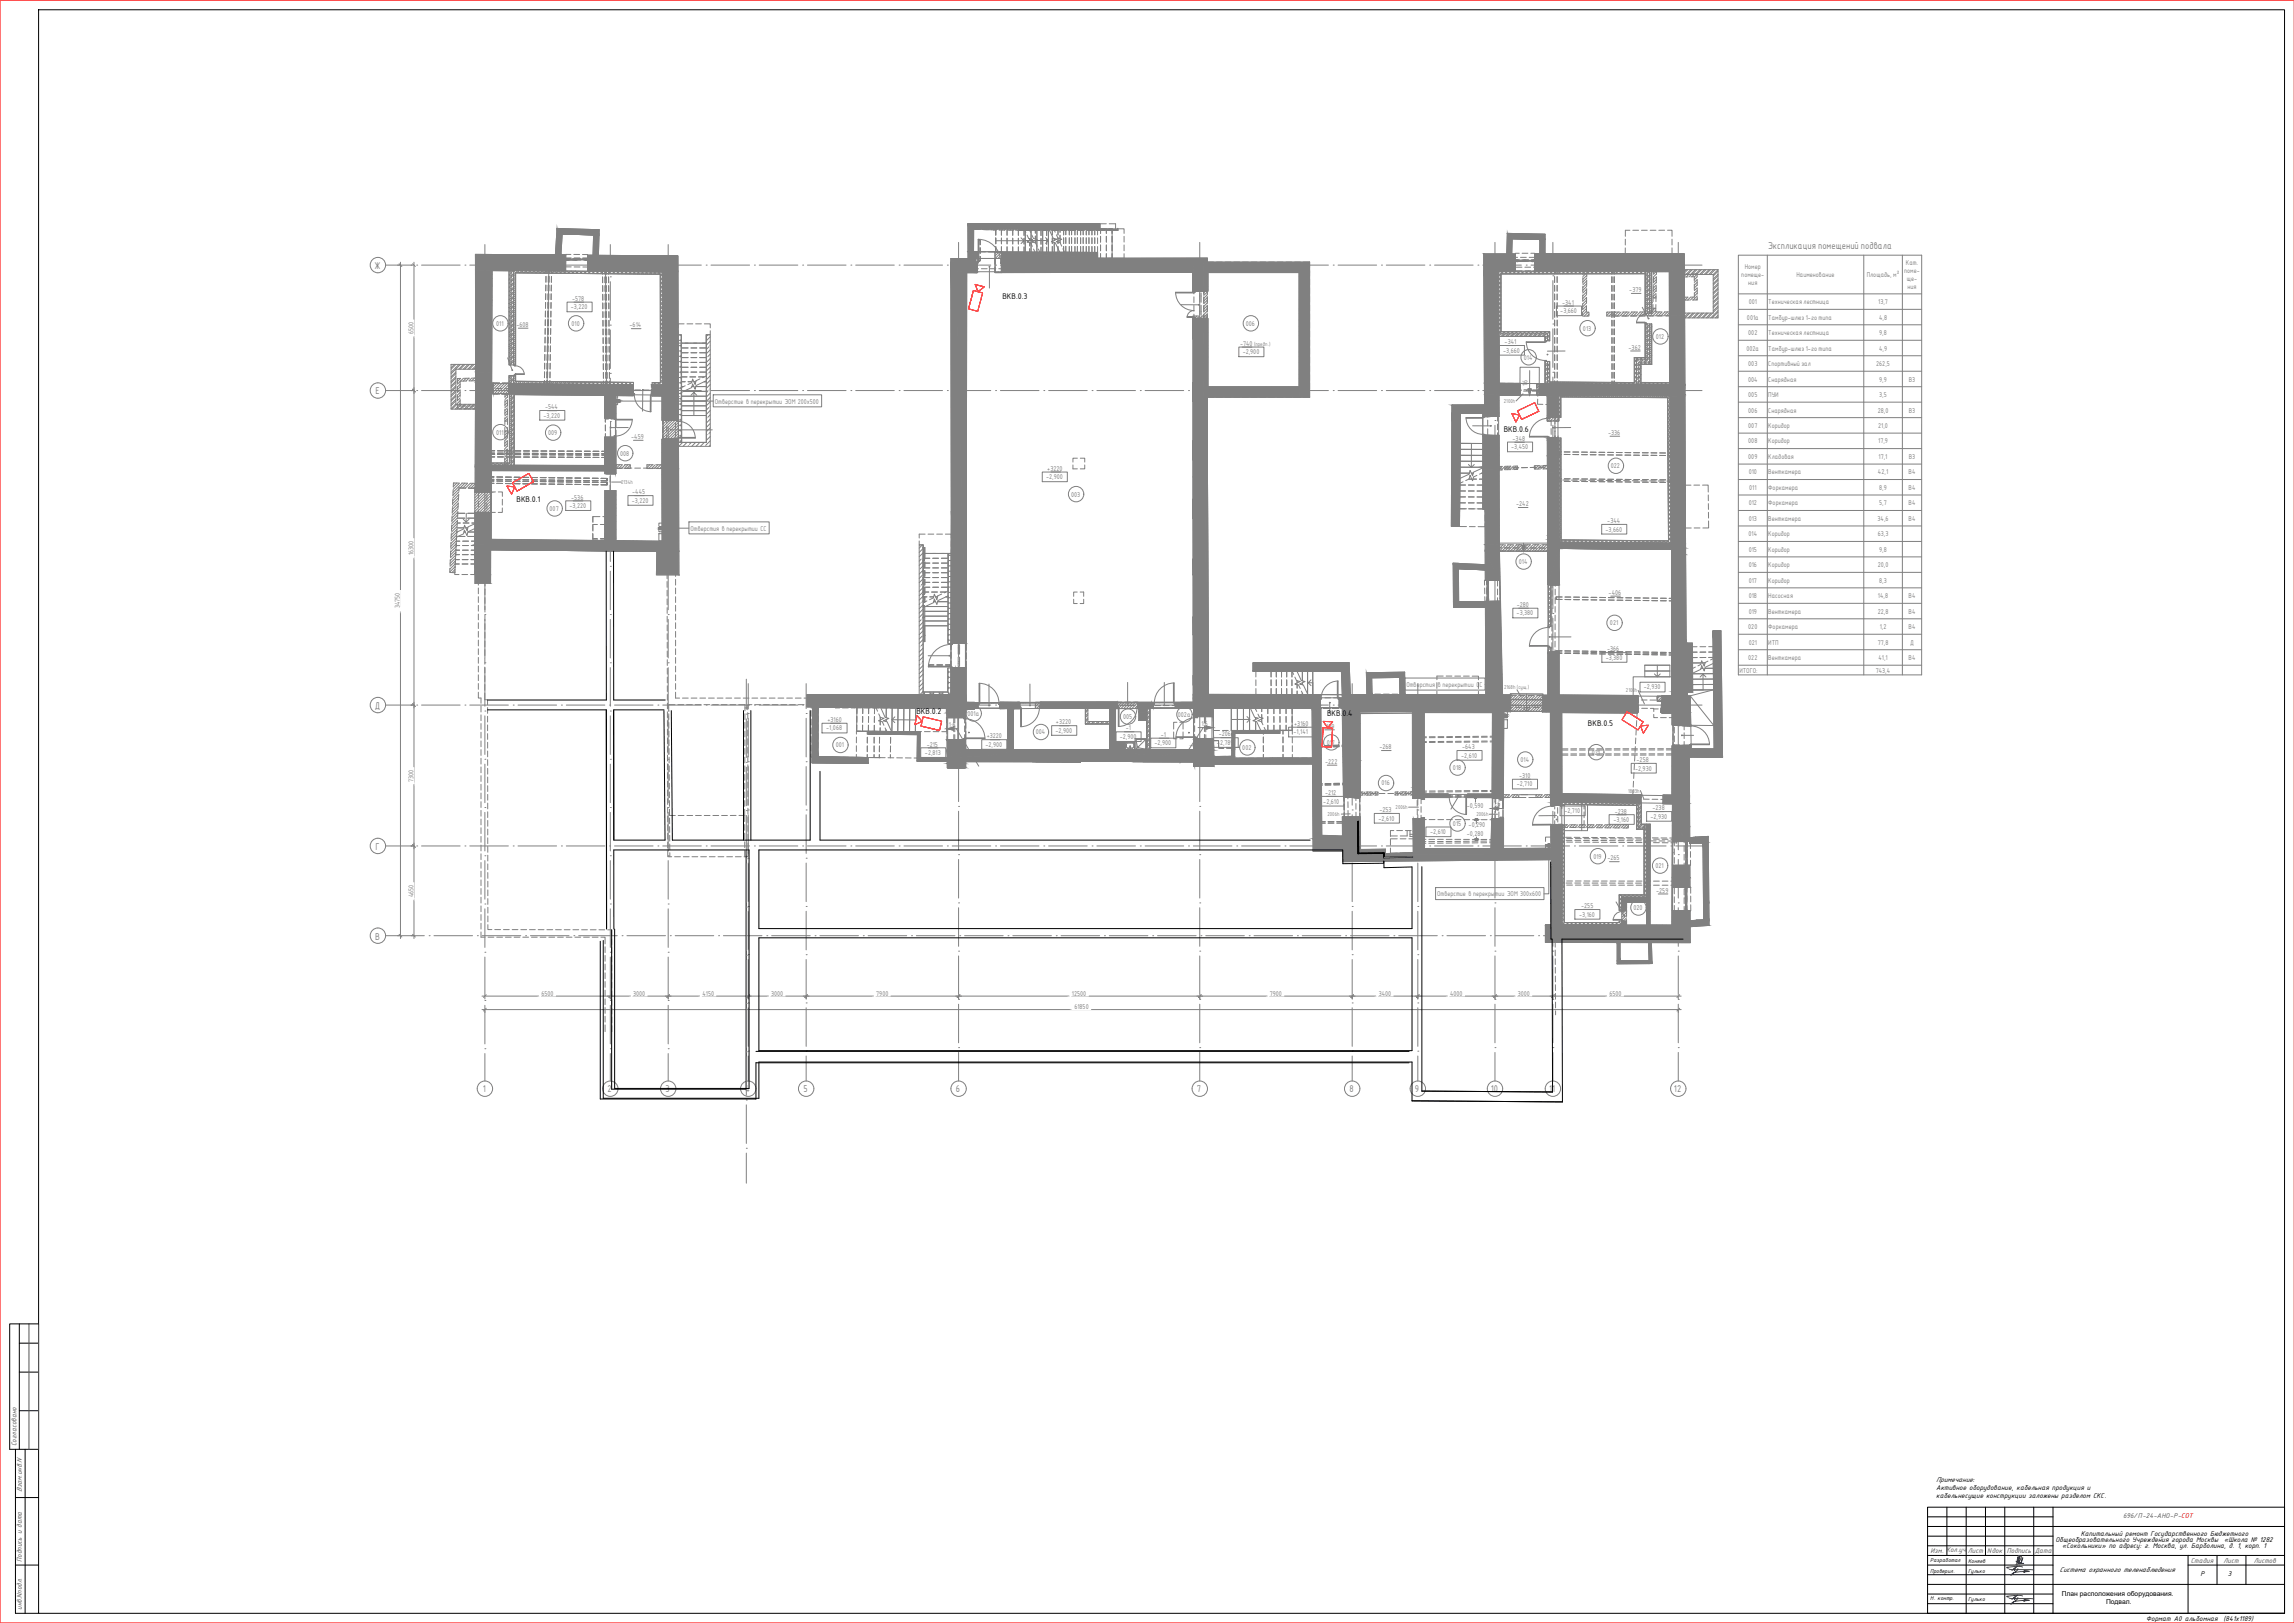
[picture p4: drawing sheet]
<svg xmlns="http://www.w3.org/2000/svg" width="1189mm" height="841mm" viewBox="0 0 1189 841" stroke-linecap="round" stroke-linejoin="round" font-family="sans-serif">
<defs><g id="words">
<g font-size="4.9" fill="#808080">
<text x="916" y="129">Экспликация помещений подвала</text>
<text x="194" y="139">Ж</text>
<text x="195" y="204">Е</text>
<text x="194" y="367">Д</text>
<text x="195" y="440">Г</text>
<text x="194" y="487">В</text>
<text x="250" y="566">1</text>
<text x="315" y="566">2</text>
<text x="345" y="566">3</text>
<text x="386" y="566">4</text>
<text x="416" y="566">5</text>
<text x="495" y="566">6</text>
<text x="620" y="566">7</text>
<text x="699" y="566">8</text>
<text x="733" y="566">9</text>
<text x="773" y="566">10</text>
<text x="803" y="566">11</text>
<text x="868" y="566">12</text>
</g>
<g font-size="4.6">
<text x="519" y="155">ВКВ.0.3</text>
<text x="779" y="224">ВКВ.0.6</text>
<text x="268" y="260">ВКВ.0.1</text>
<text x="475" y="370">ВКВ.0.2</text>
<text x="688" y="371">ВКВ.0.4</text>
<text x="823" y="376">ВКВ.0.5</text>
</g>
<g font-size="3.9" fill="#545454">
<text x="9" y="749" transform="rotate(-90 9 749)">Согласовано</text>
<text x="11" y="773" transform="rotate(-90 11 773)">Взам.инв.N</text>
<text x="1100" y="786">696/П-24-АНО-Р-СОТ</text>
<text x="11" y="809" transform="rotate(-90 11 809)">Подпись и дата</text>
<text x="1001" y="805">Изм. Кол.уч</text>
<text x="1020" y="805">Лист</text>
<text x="1030" y="805">Nдок</text>
<text x="1040" y="805">Подпись</text>
<text x="1055" y="805">Дата</text>
<text x="1135" y="810">Стадия</text>
<text x="1152" y="810">Лист</text>
<text x="1168" y="810">Листов</text>
<text x="11" y="834" transform="rotate(-90 11 834)">инв.Nподл.</text>
</g>
<g font-size="3.9">
<text x="1003" y="768">Примечание:</text>
<text x="1003" y="772">Активное оборудование, кабельная продукция и</text>
<text x="1003" y="776">кабельнесущие конструкции заложены разделом СКС.</text>
<text x="1078" y="796">Капитальный ремонт Государственного Бюджетного</text>
<text x="1065" y="799">Общеобразовательного Учреждения города Москвы</text>
<text x="1069" y="802">«Сокольники» по адресу: г. Москва, ул. Барболина, д. 1, корп. 1</text>
<text x="1153" y="799">«Школа № 1282</text>
<text x="1067" y="815">Система охранного теленаблюдения</text>
<text x="1140" y="816">Р</text>
<text x="1155" y="816">3</text>
<text x="1112" y="840">Формат А0 альбомная</text>
<text x="1152" y="840">(841х1189)</text>
</g>
<g font-size="3.5" fill="#808080">
<text x="988" y="137">Кат.</text>
<text x="902" y="144">помеще-</text>
<text x="904" y="139">Номер</text>
<text x="931" y="144">Наименование</text>
<text x="967" y="144">Площадь, м²</text>
<text x="987" y="141">поме-</text>
<text x="906" y="148">ния</text>
<text x="988" y="146">ще-</text>
<text x="296" y="156">-578</text>
<text x="844" y="151">-379</text>
<text x="989" y="150">ния</text>
<text x="296" y="160">-3,220</text>
<text x="810" y="158">-341</text>
<text x="906" y="158">001</text>
<text x="916" y="158">Техническая лестница</text>
<text x="973" y="158">13,7</text>
<text x="809" y="162">-3,660</text>
<text x="905" y="166">001а</text>
<text x="916" y="166">Тамбур-шлюз 1-го типа</text>
<text x="974" y="166">4,8</text>
<text x="214" y="173" transform="rotate(-90 214 173)">6500</text>
<text x="257" y="169">011</text>
<text x="268" y="169">-608</text>
<text x="296" y="169">010</text>
<text x="326" y="170">-614</text>
<text x="646" y="169">006</text>
<text x="820" y="171">013</text>
<text x="906" y="174">002</text>
<text x="916" y="174">Техническая лестница</text>
<text x="974" y="174">9,8</text>
<text x="643" y="179">-740</text>
<text x="780" y="178">-341</text>
<text x="858" y="176">012</text>
<text x="644" y="184">-2,900</text>
<text x="779" y="183">-3,660</text>
<text x="844" y="181">-362</text>
<text x="905" y="182">002а</text>
<text x="916" y="182">Тамбур-шлюз 1-го типа</text>
<text x="974" y="182">4,9</text>
<text x="790" y="186">014</text>
<text x="906" y="190">003</text>
<text x="916" y="190">Спортивный зал</text>
<text x="972" y="190">262,5</text>
<text x="906" y="198">004</text>
<text x="916" y="198">Снарядная</text>
<text x="974" y="198">9,9</text>
<text x="989" y="198">В3</text>
<text x="792" y="200" transform="rotate(-90 792 200)">1:6</text>
<text x="370" y="209">Отверстие в перекрытии ЭОО 200х500</text>
<text x="906" y="206">005</text>
<text x="916" y="206">ПУИ</text>
<text x="974" y="206">3,5</text>
<text x="282" y="212">-544</text>
<text x="906" y="214">006</text>
<text x="916" y="214">Снарядная</text>
<text x="973" y="214">28,0</text>
<text x="989" y="214">В3</text>
<text x="282" y="216">-3,220</text>
<text x="906" y="222">007</text>
<text x="916" y="222">Коридор</text>
<text x="973" y="222">21,0</text>
<text x="257" y="225">011</text>
<text x="284" y="225">009</text>
<text x="327" y="227">-459</text>
<text x="833" y="225">-336</text>
<text x="783" y="233">-3,450</text>
<text x="784" y="229">-348</text>
<text x="906" y="230">008</text>
<text x="916" y="230">Коридор</text>
<text x="973" y="230">17,9</text>
<text x="321" y="236">008</text>
<text x="906" y="238">009</text>
<text x="916" y="238">Кладовая</text>
<text x="974" y="238">17,1</text>
<text x="989" y="238">В3</text>
<text x="543" y="244">+3220</text>
<text x="835" y="243">022</text>
<text x="906" y="246">010</text>
<text x="916" y="246">Венткамера</text>
<text x="973" y="246">42,1</text>
<text x="989" y="246">В4</text>
<text x="542" y="248">-2,900</text>
<text x="328" y="256">-445</text>
<text x="555" y="257">003</text>
<text x="906" y="254">011</text>
<text x="916" y="254">Форкамера</text>
<text x="974" y="254">8,9</text>
<text x="989" y="254">В4</text>
<text x="295" y="263">-3,220</text>
<text x="296" y="259">-536</text>
<text x="327" y="261">-3,220</text>
<text x="786" y="262">-242</text>
<text x="906" y="262">012</text>
<text x="916" y="262">Форкамера</text>
<text x="974" y="262">5,7</text>
<text x="989" y="262">В4</text>
<text x="285" y="265">007</text>
<text x="906" y="270">013</text>
<text x="916" y="270">Венткамера</text>
<text x="973" y="270">34,6</text>
<text x="989" y="270">В4</text>
<text x="358" y="275">Отверстия в перекрытии СС</text>
<text x="832" y="275">-3,660</text>
<text x="833" y="271">-344</text>
<text x="906" y="278">014</text>
<text x="916" y="278">Коридор</text>
<text x="973" y="278">63,3</text>
<text x="214" y="288" transform="rotate(-90 214 288)">16300</text>
<text x="789" y="285" transform="rotate(-90 789 285)">1:6</text>
<text x="906" y="286">015</text>
<text x="916" y="286">Коридор</text>
<text x="974" y="286">9,8</text>
<text x="787" y="292">014</text>
<text x="906" y="294">016</text>
<text x="916" y="294">Коридор</text>
<text x="973" y="294">20,0</text>
<text x="906" y="302">017</text>
<text x="916" y="302">Коридор</text>
<text x="974" y="302">8,3</text>
<text x="834" y="308">-406</text>
<text x="906" y="310">018</text>
<text x="916" y="310">Насосная</text>
<text x="973" y="310">14,8</text>
<text x="989" y="310">В4</text>
<text x="207" y="315" transform="rotate(-90 207 315)">34750</text>
<text x="786" y="314">-280</text>
<text x="786" y="319">-3,380</text>
<text x="834" y="324">021</text>
<text x="906" y="318">019</text>
<text x="916" y="318">Венткамера</text>
<text x="973" y="318">22,8</text>
<text x="989" y="318">В4</text>
<text x="906" y="326">020</text>
<text x="916" y="326">Форкамера</text>
<text x="974" y="326">1,2</text>
<text x="989" y="326">В4</text>
<text x="906" y="334">021</text>
<text x="916" y="334">ИТП</text>
<text x="973" y="334">77,8</text>
<text x="990" y="334">Д</text>
<text x="832" y="342">-3,380</text>
<text x="833" y="337">-366</text>
<text x="906" y="342">022</text>
<text x="916" y="342">Венткамера</text>
<text x="973" y="342">41,1</text>
<text x="989" y="342">В4</text>
<text x="901" y="349">ИТОГО:</text>
<text x="972" y="349">743,4</text>
<text x="729" y="356">Отверстия</text>
<text x="745" y="356">в перекрытии СС</text>
<text x="852" y="357">-2,930</text>
<text x="501" y="371">001а</text>
<text x="610" y="371">002а</text>
<text x="429" y="374">+3160</text>
<text x="492" y="377">1:6</text>
<text x="547" y="375">+3220</text>
<text x="582" y="373">005</text>
<text x="623" y="376">1:6</text>
<text x="671" y="376">+3160</text>
<text x="686" y="378">-199</text>
<text x="428" y="379">-1,068</text>
<text x="511" y="383">+3220</text>
<text x="537" y="381">004</text>
<text x="547" y="380">-2,900</text>
<text x="580" y="383">-2,900</text>
<text x="583" y="378">-1</text>
<text x="602" y="382">-1</text>
<text x="632" y="382">-206</text>
<text x="670" y="381">-1,141</text>
<text x="433" y="387">001</text>
<text x="480" y="387">-215</text>
<text x="511" y="387">-2,900</text>
<text x="598" y="386">-2,900</text>
<text x="631" y="386">-2,789</text>
<text x="644" y="389">002</text>
<text x="688" y="386">017</text>
<text x="715" y="388">-268</text>
<text x="758" y="388">-643</text>
<text x="479" y="391">-2,813</text>
<text x="687" y="396">-222</text>
<text x="757" y="393">-2,610</text>
<text x="788" y="395">014</text>
<text x="825" y="391">021</text>
<text x="848" y="395">-258</text>
<text x="753" y="399">018</text>
<text x="847" y="399">-2,930</text>
<text x="214" y="405" transform="rotate(-90 214 405)">7300</text>
<text x="716" y="407">016</text>
<text x="786" y="408">-2,710</text>
<text x="787" y="403">-310</text>
<text x="687" y="412">-212</text>
<text x="686" y="416">-2,610</text>
<text x="760" y="419">-0,590</text>
<text x="774" y="418">1:6</text>
<text x="856" y="420">-238</text>
<text x="714" y="425">-2,610</text>
<text x="715" y="421">-253</text>
<text x="811" y="421">-2,710</text>
<text x="836" y="426">-3,160</text>
<text x="837" y="422">-238</text>
<text x="855" y="424">-2,930</text>
<text x="753" y="428">015</text>
<text x="761" y="429">-0,290</text>
<text x="741" y="432">-2,610</text>
<text x="760" y="433">-0,280</text>
<text x="826" y="445">019</text>
<text x="833" y="446">-265</text>
<text x="858" y="450">021</text>
<text x="214" y="465" transform="rotate(-90 214 465)">4650</text>
<text x="745" y="464">Отверстие в перекрытии ЭОО 300х600</text>
<text x="858" y="463">-259</text>
<text x="819" y="471">-255</text>
<text x="847" y="472">020</text>
<text x="818" y="475">-3,160</text>
<text x="281" y="516">6500</text>
<text x="328" y="516">3000</text>
<text x="364" y="516">4150</text>
<text x="400" y="516">3000</text>
<text x="454" y="516">7900</text>
<text x="556" y="516">12500</text>
<text x="658" y="516">7900</text>
<text x="715" y="516">3400</text>
<text x="752" y="516">4000</text>
<text x="787" y="516">3000</text>
<text x="834" y="516">6500</text>
<text x="557" y="523">61850</text>
</g>
<g font-size="3.5">
<text x="1068" y="827">План расположения оборудования.</text>
<text x="1091" y="831">Подвал.</text>
</g>
<g font-size="3.1">
<text x="1000" y="809">Разработал</text>
<text x="1020" y="810">Коняев</text>
<text x="1000" y="815">Проверил.</text>
<text x="1020" y="815">Гулько</text>
<text x="1000" y="829">Н. контр.</text>
<text x="1020" y="829">Гулько</text>
</g>
<g font-size="2.8" fill="#808080">
<text x="650" y="179">(предп.)</text>
<text x="779" y="209">2100h</text>
<text x="322" y="251">2134h</text>
<text x="779" y="357">2168h (сущ.)</text>
<text x="843" y="359">2100h</text>
<text x="844" y="411">1803h</text>
<text x="723" y="419">2006h</text>
<text x="688" y="423">2006h</text>
<text x="765" y="423">2006h</text>
</g>
</g></defs>
<g fill="none" stroke="#000" stroke-width=".52">
<path d="M20 5h1164v831h-1164zM10 696h10M10 686v65M20 686h-15v65h15M10 711h10M10 731h10M8 751v85h12M13 751v85M8 776h12M999 781h185v55h-185zM999 791h185M999 796h65"/>
<path d="M999 786h65M1009 781v25M1019 781v55M1029 781v25M1039 781v55M1054 781v55M1064 781v55M8 811h12M999 811h65M999 806h185M999 816h65M999 801h65"/>
<path d="M1134 811h50M1134 806v30M1149 806v15M1164 806v15M999 821h185M999 826h65M999 831h65"/>
</g>
<path d="M1189 0h-1189v841h1189" fill="none" stroke="#f00" stroke-width=".52"/>
<path d="M1134 836h50" fill="none" stroke="#545454" stroke-width=".52"/>
<path d="M15 686v65M20 686v65" fill="none" stroke="#545454" stroke-width=".52"/>
<!-- layer: PDF _Layer 2 -->
<path d="M1041 813l13 1M1044 814v-1l2-1-3 2M1046 813l-4 3a10 10 0 0 1 8-2l-1 1 3-1h-3M1047 810l1-3-1 3h-1a2.8 2.8 0 0 1 1-4l1 1-2 3-1-1a2 2 0 0 0 2-3h-1v1l-1 4M1048 812h-8l1 1M1049 810l-4 1M1041 828l13 1M1044 829v-1l2-1-3 2M1046 828l-4 3a10 10 0 0 1 8-2l-1 1 3-1h-3M1048 827h-8l1 1" fill="none" stroke="#293189" stroke-width=".52"/>
<g fill="#808080" stroke="#808080" stroke-width=".52">
<path d="M628 392h12z"/>
<path d="M629 393h11z"/>
<path d="M638 379h25z"/>
<path d="M638 380h25z"/>
<path d="M638 380h2z"/>
<path d="M638 388h2v4z"/>
<path d="M475 393h16z"/>
<path d="M475 379h2z"/>
<path d="M475 379h2v14z"/>
<path d="M450 379h25z"/>
<path d="M450 380h25z"/>
<path d="M753 312h17z"/>
<path d="M753 292h3z"/>
<path d="M753 312h3z"/>
<path d="M756 292l14 1h-14z"/>
<path d="M756 295h14z"/>
<path d="M708 349h3z"/>
<path d="M708 360h3z"/>
<path d="M711 349h17z"/>
<path d="M725 351h3v9z"/>
<path d="M649 344l50-1z"/>
<path d="M696 360h4z"/>
<path d="M752 210h17z"/>
<path d="M752 214h17z"/>
<path d="M752 214h5z"/>
<path d="M752 273h4z"/>
<path d="M781 121h3z"/>
<path d="M784 121h17h-17z"/>
<path d="M784 124h17z"/>
<path d="M798 124h3z"/>
<path d="M798 132h2z"/>
<path d="M888 327h4z"/>
<path d="M889 392h4z"/>
<path d="M875 388h13z"/>
<path d="M875 392h14z"/>
<path d="M502 116h2z"/>
<path d="M502 116h2v14z"/>
<path d="M504 116h66z"/>
<path d="M876 434h3z"/>
<path d="M876 477h3z"/>
<path d="M876 480h3z"/>
<path d="M883 437h2z"/>
<path d="M883 468h3v8z"/>
<path d="M879 477l7-1v1z"/>
<path d="M879 477h7v3z"/>
<path d="M879 437h6z"/>
<path d="M289 118h3z"/>
<path d="M289 118h3l-1 14z"/>
<path d="M292 118l19 1h-19z"/>
<path d="M291 121l19 1z"/>
<path d="M291 121h19v1z"/>
<path d="M308 122h2z"/>
<path d="M307 132h3z"/>
<path d="M757 214l-1 59z"/>
<path d="M874 333h3z"/>
<path d="M875 355h2v4z"/>
<path d="M854 488h2z"/>
<path d="M854 488h2v11z"/>
<path d="M838 498h17z"/>
<path d="M838 499h17z"/>
<path d="M838 488h2z"/>
<path d="M838 498h2z"/>
<path d="M495 141h5v192z"/>
<path d="M495 346h5z"/>
<path d="M495 362h5v2z"/>
<path d="M628 392l12 1v-1zM628 392l12 1h-12z"/>
<path d="M628 393h12zM628 393h12z"/>
<path d="M629 393h1zM629 393h1z"/>
<path d="M638 379l25 1v-1zM638 379l25 1h-25z"/>
<path d="M638 380h2zM638 380h2z"/>
<path d="M638 380l2 8v-8zM638 380l2 8h-2z"/>
<path d="M638 388v4h2zM638 392h2z"/>
<path d="M475 393l16 1v-1zM475 393l16 1h-16zM475 394h16z"/>
<path d="M475 394h16zM475 394h16z"/>
<path d="M475 393h2zM475 379l2 14h-2z"/>
<path d="M450 379l25 1v-1zM450 379l25 1h-25z"/>
<path d="M450 380h25zM457 380l18 1z"/>
<path d="M753 312l17 3v-3zM753 312l17 3h-17z"/>
<path d="M753 315h17zM753 315h17z"/>
<path d="M753 292l3 20v-20zM753 292l3 20h-3z"/>
<path d="M756 293l14 2v-2zM756 293l14 2h-14z"/>
<path d="M708 349l3 11v-11zM708 349l3 11h-3z"/>
<path d="M711 349l17 2v-2zM711 349l17 2h-17z"/>
<path d="M711 351h14zM711 351h14z"/>
<path d="M711 351h17zM725 351h3z"/>
<path d="M725 351v9h3zM725 360h3z"/>
<path d="M649 344l50 4v-4zM649 344l50 4h-50z"/>
<path d="M649 348h46zM649 348h46z"/>
<path d="M649 348h50zM695 348h4z"/>
<path d="M695 348l5 12-1-12zM695 348l5 12h-4z"/>
<path d="M696 360v1zM696 360v1z"/>
<path d="M752 210l17 4v-4zM752 210l17 4h-17z"/>
<path d="M752 214h5zM752 214h5z"/>
<path d="M752 214l4 59 1-59zM752 214l4 59h-4z"/>
<path d="M752 273h4zM754 273h2z"/>
<path d="M781 121l2 11 1-11zM781 121l2 11h-2z"/>
<path d="M781 132h1zM781 132h1zM781 132h2z"/>
<path d="M784 121l17 3v-3zM784 121l17 3h-17z"/>
<path d="M784 124h17zM799 124h2z"/>
<path d="M798 124l3 8v-8zM798 124l3 8h-3z"/>
<path d="M798 132h2zM798 132h3z"/>
<path d="M798 132h2zM799 132h1z"/>
<path d="M888 327l5 65-1-65zM888 327l5 65h-4z"/>
<path d="M889 392h4zM890 392h3z"/>
<path d="M875 388l14 4-1-4zM875 388l14 4h-14z"/>
<path d="M875 392h14zM875 392h14z"/>
<path d="M502 130h2zM502 116l2 14h-2z"/>
<path d="M504 116l66 2v-2zM504 116l66 2h-66z"/>
<path d="M504 118l66 1zM504 118l66 1z"/>
<path d="M504 118l1 12zM504 118l1 12zM504 130h1z"/>
<path d="M504 130h1zM504 130h1z"/>
<path d="M876 434l3 2v-2zM876 434l3 2h-3z"/>
<path d="M876 436l3 1v-1zM876 436l3 1h-3z"/>
<path d="M876 437h3zM876 437h3zM876 437h3z"/>
<path d="M876 477l3 3v-3zM876 477l3 3h-3z"/>
<path d="M876 480h3zM876 480h3z"/>
<path d="M883 437l3 31-1-31zM883 437l3 31h-3z"/>
<path d="M883 468v8h3zM883 476h3z"/>
<path d="M879 477h7zM879 477h7z"/>
<path d="M879 477v3h7zM879 480h7h-7z"/>
<path d="M885 433v1zM879 434l6-1v1z"/>
<path d="M879 434l6 3v-3zM879 434l6 3h-6z"/>
<path d="M879 437h4zM879 437h4z"/>
<path d="M289 118l-1 14h3zM288 132h3z"/>
<path d="M292 119l18 2 1-2zM292 119l18 2h-19z"/>
<path d="M308 122l2 10v-10zM308 122l2 10h-3z"/>
<path d="M308 132h2zM307 132h3z"/>
<path d="M874 333l3 22v-22zM874 333l3 22h-2z"/>
<path d="M875 359h2zM875 355l2 4h-2z"/>
<path d="M624 136l55 5v-5zM624 136l55 5h-55z"/>
<path d="M674 141l5 65v-65zM674 141l5 65h-5z"/>
<path d="M626 201l48 5v-5zM626 201l48 5h-48z"/>
<path d="M854 488l1 11h1zM855 499h1z"/>
<path d="M838 498l17 1v-1zM838 498l17 1h-17z"/>
<path d="M838 488l2 10v-10zM838 488l2 10h-2z"/>
<path d="M619 136l5 15v-15zM619 136l5 15h-5z"/>
<path d="M619 165l5 190v-190zM619 165l5 190h-5z"/>
<path d="M619 355l5 7v-7zM619 355l5 7h-5z"/>
<path d="M519 136l100 5v-5zM519 136l100 5h-100z"/>
<path d="M495 136l11 5v-5zM495 136l11 5h-11z"/>
<path d="M495 141v192h5zM495 333h5z"/>
<path d="M495 346l5 16v-16zM495 346l5 16h-5z"/>
<path d="M495 362v2h5zM495 364h5l-5 3z"/>
<path d="M624 141l2 10v-10zM624 141l2 10h-2zM624 151h2zM624 151h2z"/>
<path d="M624 165l2 37v-37zM624 165l2 37h-2z"/>
<path d="M624 202l2 4v-4zM624 202l2 4h-2z"/>
</g>
<g fill="#808080" stroke="#808080" stroke-width=".52">
<path d="M840 465h3z"/>
<path d="M843 465h10z"/>
<path d="M738 412h13z"/>
<path d="M761 412h13z"/>
<path d="M352 217v1z"/>
<path d="M609 364h9z"/>
<path d="M597 364h1z"/>
<path d="M578 364h1z"/>
<path d="M501 364h6z"/>
<path d="M527 365h1z"/>
<path d="M518 364l2 1z"/>
<path d="M525 366l2-1z"/>
<path d="M609 365h9l1 2z"/>
<path d="M597 364h1v3z"/>
<path d="M579 364v3z"/>
<path d="M575 367l3-3z"/>
<path d="M575 367l4-3z"/>
<path d="M575 367h3z"/>
<path d="M575 389h3z"/>
<path d="M522 367h3z"/>
<path d="M619 367h9z"/>
<path d="M619 383h8z"/>
<path d="M627 383l1 1z"/>
<path d="M619 389l9 3h-9z"/>
<path d="M627 393h1z"/>
<path d="M620 397l8-4v4z"/>
<path d="M495 367h1h-1z"/>
<path d="M491 384l9 4z"/>
<path d="M491 384h9v4z"/>
<path d="M499 389h1z"/>
<path d="M491 394h2z"/>
<path d="M495 396l4 1z"/>
<path d="M496 398h4z"/>
<path d="M314 204h5z"/>
<path d="M314 254h5z"/>
<path d="M314 280h5z"/>
<path d="M264 199h64h-64z"/>
<path d="M338 200h6z"/>
<path d="M264 204h64z"/>
<path d="M338 205h6z"/>
<path d="M254 241h60z"/>
<path d="M254 244h60z"/>
<path d="M254 280l90 1h-90z"/>
<path d="M254 285l90 1z"/>
<path d="M254 285h90v1z"/>
<path d="M807 228l-2 7z"/>
<path d="M802 245l6 33h-6z"/>
<path d="M802 284h5l-4 18z"/>
<path d="M254 199h2z"/>
<path d="M840 465l3 7v-7zM840 465l3 7h-3z"/>
<path d="M840 477l3 2v-2zM840 477l3 2h-3z"/>
<path d="M843 465l10 3v-3zM843 465l10 3h-10z"/>
<path d="M843 468h10zM843 468h10z"/>
<path d="M738 412l13 1v-1zM738 412l13 1h-13z"/>
<path d="M738 413h13zM738 413h13z"/>
<path d="M761 412l13 1v-1zM761 412l13 1h-13z"/>
<path d="M761 413h13zM761 413h13z"/>
<path d="M677 362l7 3v-3zM662 365l15-3 7 3z"/>
<path d="M694 362l2 5v-5zM694 362l2 5h-2z"/>
<path d="M662 365l22 2v-2zM656 367l6-2 22 2z"/>
<path d="M624 362l29 5-20-5zM624 362l29 5h-34z"/>
<path d="M523 389h56zM523 389h56z"/>
<path d="M616 389l3 1v-1zM613 390l3-1 3 1z"/>
<path d="M524 389l55 1zM523 390h56z"/>
<path d="M613 390l6 2v-2zM601 392l12-2 6 2z"/>
<path d="M523 390l78 2-22-2zM510 392l13-2 78 2z"/>
<path d="M500 389v3v-3zM500 389v3z"/>
<path d="M510 392l109 2v-2zM500 394l10-2 109 2z"/>
<path d="M500 392v2v-2zM500 392v2z"/>
<path d="M500 394h119zM500 394h119z"/>
<path d="M518 364h1zM518 364h1zM518 364h1z"/>
<path d="M609 364l9 1v-1zM609 364l9 1h-9z"/>
<path d="M525 366l2-1zM524 366h1z"/>
<path d="M609 365v2h10zM609 367h10z"/>
<path d="M518 366v1zM518 366v1z"/>
<path d="M518 366v1zM518 366v1z"/>
<path d="M597 367h1zM597 364l1 3h-1z"/>
<path d="M578 367h1zM579 364v3h-1z"/>
<path d="M501 364l6 3v-3zM501 364l6 3h-7zM500 367h7z"/>
<path d="M575 367h3zM575 367h3z"/>
<path d="M575 367h3zM577 367h1z"/>
<path d="M575 389h3zM575 389h3z"/>
<path d="M575 389h3zM575 389h3z"/>
<path d="M522 367h3zM522 367h3z"/>
<path d="M619 367l9 4v-4zM619 367l9 4h-9z"/>
<path d="M619 383h9zM619 383h9h-9z"/>
<path d="M627 384h1l-1-1zM622 387l5-3h1z"/>
<path d="M619 392l9 1v-1zM619 392l9 1h-9z"/>
<path d="M619 393h8zM619 393h8z"/>
<path d="M619 393h7h1zM619 393h7h-7z"/>
<path d="M619 393l1 4 6-4zM619 393l1 4h-1z"/>
<path d="M619 397h9zM619 397h9h-9z"/>
<path d="M495 367h5zM495 367h5z"/>
<path d="M495 367l5 2v-2zM495 367l5 2h-6z"/>
<path d="M494 369h6zM491 369h3h6z"/>
<path d="M491 369l9 3v-3zM491 369l9 3h-9z"/>
<path d="M491 383l9 1zM491 383l9 1z"/>
<path d="M499 389l1 4v-4zM491 393l8-4 1 4z"/>
<path d="M491 393l9 1v-1zM491 393l9 1h-9z"/>
<path d="M493 394h7zM493 394h7z"/>
<path d="M494 394l6 2v-2zM494 394l6 2h-4z"/>
<path d="M496 396l4 1v-1zM496 396l4 1z"/>
<path d="M499 397l1 1zM499 397l1 1z"/>
<path d="M314 204l5 13v-13zM314 204l5 13h-5z"/>
<path d="M314 226l5 19v-19zM314 226l5 19h-5z"/>
<path d="M314 245h5zM314 245h5zM314 245h5z"/>
<path d="M314 254l5 26v-26zM314 254l5 26h-5z"/>
<path d="M314 280h5zM314 280h5z"/>
<path d="M338 200l6 2v-2zM338 200l6 2h-6z"/>
<path d="M264 199l64 5v-5zM264 199l64 5h-64z"/>
<path d="M264 204h64zM320 204l8 1z"/>
<path d="M338 202l6 3v-3zM338 202l6 3h-6z"/>
<path d="M254 241l60 3v-3zM254 241l60 3h-60z"/>
<path d="M254 244h60zM309 244h5z"/>
<path d="M254 281l90 2v-2zM254 281l90 2h-90z"/>
<path d="M254 283l90 2v-2zM254 283l90 2h-90z"/>
<path d="M807 227v1zM807 227v1z"/>
<path d="M807 228l-2 7zM805 235l-1 1z"/>
<path d="M802 278l6 2v-2zM802 278l6 2h-6z"/>
<path d="M802 280l5 1 1-1zM802 280l5 1h-5z"/>
<path d="M802 281h5zM802 281h5z"/>
<path d="M802 281l6 3v-3zM802 281l6 3h-6z"/>
<path d="M802 284h6zM802 284h5z"/>
<path d="M802 284l1 18zM802 302v1z"/>
<path d="M808 281v3v-3zM808 281v3z"/>
<path d="M866 282l1 2zM866 282l1 2z"/>
<path d="M254 199h2zM254 199h2z"/>
<path d="M264 199v5zM264 199v5z"/>
<path d="M254 199l2 5v-5zM254 199l2 5h-1z"/>
<path d="M255 204h1zM255 204h1zM255 204h1z"/>
</g>
<g fill="#808080" stroke="#808080" stroke-width=".52">
<path d="M578 389h5z"/>
<path d="M578 385l5 4v-4zM578 385l5 4h-5z"/>
<path d="M578 389h5zM578 389h5z"/>
<path d="M590 367l4 2v-2zM590 367l4 2h-4z"/>
<path d="M590 369l4 4v-4zM590 369l4 4h-4z"/>
</g>
<g fill="none" stroke="#808080" stroke-width=".52">
<path d="M505 119h3M510 119h3M515 119h1v3M570 119h6v15v-3M576 119v2M578 119h5v2M845 119h-3v3M846 119h3M851 119h3M855 119h3M863 119h-3M864 119h3v3"/>
<path d="M256 138h-3v2M257 138h3M262 138h3M266 138h3M271 138h3M275 138h3M280 138h3M284 138h3M284 138v2M289 138h3M291 132h2M293 138h3"/>
<path d="M298 138h3M302 138h3M305 132h2M307 138h3M311 138h3M314 138v2M316 138h3M320 139h3M325 139h3M329 139h3M334 139h3M338 139h3"/>
<path d="M343 139h2v1M503 139h-4v2M504 139h3M509 139h3M513 139h3M516 123v3M516 128v2M518 139h3M522 139h3M527 139h3M531 139h3M536 139h3"/>
<path d="M540 139h3M545 139h3M549 139h3M554 139h3M558 139h3M563 139h3M567 139h3M572 139h3M576 139h3M576 122v3M576 127v3M581 139h3"/>
<path d="M583 131v3h-14M583 122v3M583 127v3M585 139h3M590 139h3M594 139h3M599 139h3M603 139h3M608 139h3M612 139h3M617 139h3v2M629 136h-3v3"/>
<path d="M630 136h3M635 136h3M639 136h3M644 136h3M648 136h3M653 136h3M657 136h3M662 136h3M666 136h3M671 136h3M675 136h4v3M806 138v2"/>
<path d="M842 128v4h3M842 124v3M846 132h3M851 132h3M855 132h3M860 132h3M867 128v4h-3M867 124v3M253 159l-1 3M253 155v3M253 150v3M253 146v3"/>
<path d="M253 141v3M284 159v3M284 155v3M284 150v3M284 146v3M284 141v3M314 142v3M314 146v3M314 151v3M314 155v3M314 160v3M345 142v3"/>
<path d="M345 146l1 3M346 151v3M346 155v3M346 160v3M499 142v3M499 147v1M620 142v3M620 147v2M626 140v3M626 145v3M626 149v3M626 154v3"/>
<path d="M626 158v3M679 140v3M679 145v3M679 149v3M679 154v3M679 158v3M777 145v3M777 150v3M777 155v2M777 159v3M780 140h-3v4M781 140h3"/>
<path d="M786 140h3M790 140h3M795 140h3M802 140h-3M804 140h3M808 140h3M813 140h3M817 140h3M822 140h3M826 140h3M831 140h3M835 140h3"/>
<path d="M836 140v2M836 143v3M836 148v3M836 152v3M836 157v3M840 140h3M844 140h3M849 140h3M853 140h3M858 140h3M862 140h4v2M866 144v3"/>
<path d="M866 148v3M866 153v3M866 157v3M252 177v3M252 173v3M252 168v3M252 164v3M284 177v3M284 173v3M284 168v3M284 164v3M314 164v3"/>
<path d="M314 169v3M314 173v3M314 178v3M346 164v3M346 169v3M346 173v3M346 178v3M351 171v3M351 176v2h15M355 168h-4v2M356 168h3M361 168h3"/>
<path d="M365 168h3v2M368 171v2h-2v5h-2M499 175v4M499 166v3M499 171v3M620 166v4M620 171v3M620 176v3M626 163v3M626 167v3M626 172v3M626 176v3"/>
<path d="M679 163v3M679 167v3M679 172v3M679 176v3M777 163v3M777 168v3M777 172v3M777 177v3M836 161v3M836 166v3M836 170v3M836 164h3"/>
<path d="M836 175v3M836 179v3M840 164h3M848 164h-3M852 164h-3M854 164h3M858 164h3M863 164h3M866 162v5M866 169v3M866 173v3M866 178v3"/>
<path d="M252 200v1h3M252 195v3M252 191v3M252 182v3M252 186v3M284 200v2M284 195v3M284 191v3M284 186v3M284 182v3M314 182v3M314 187v3"/>
<path d="M314 191v3M314 196v3M346 182v3M346 187v3M346 191v3M346 196v3M499 196v4M620 197v3M626 181v3M626 185v3M626 190v3M626 194v3"/>
<path d="M626 199v3M679 181v3M679 185v3M679 190v3M679 194v3M679 199v3M777 195v4h3M777 181v3M777 186v3M777 190v3M781 199h3M786 199h3"/>
<path d="M790 199h3M795 199h3M799 199h3M804 199h3M808 199h3M813 199h3M817 199h3M822 199h3M826 199h3M831 199h3M835 199h3M836 184v3"/>
<path d="M836 188v3M836 193v3M836 197v2M840 199h3M844 199h3M849 199h3M853 199h3M858 199h3M866 182v3M866 187v3M866 191v3M866 196v3h-4"/>
<path d="M252 218v3M252 209v3M252 214v3M253 205v3M253 201v2M257 201h3M261 201h3M266 201h3M270 201h3M275 202h3M279 202h3M284 202h3"/>
<path d="M288 202h3M293 202h3M297 202h3M302 202h3M306 202h3M311 202h3M314 200v2M315 202h3M316 202v1M316 205v3M316 209v3M316 214v3"/>
<path d="M316 218v3M320 202h3M324 202h3M329 202h3M333 202h3M338 202h3M342 202h4M346 216v3M346 212v3M346 200v2M346 207v3M346 202h.1"/>
<path d="M346 202v4M499 201v3M499 206v3M620 201v3M620 206v3M626 203v3h3M630 206h3M635 206h3M639 206h3M644 206h3M648 206h3M653 206h3"/>
<path d="M657 206h3M662 206h3M666 206h3M671 206h3M679 203v3h-4M768 216h.1M768 217v9M776 203h3M781 203h3M785 203h3M790 203h3M794 203h3v2"/>
<path d="M797 207v2l3 1M801 210h3v2M804 213v3M804 218v3M806 207v3M806 212v3M806 216v3M808 203h-2v3M810 203h3M814 203h3M819 203h3M823 203h3"/>
<path d="M828 203h3M832 203h3M837 203h3M841 203h3M846 203h3M850 203h3M851 203h.1M855 203h3M859 203h3M859 203h.1M864 203h2M252 236v3"/>
<path d="M252 232v3M252 227v3M252 223v3M316 223v3M316 227v3M317 232v3M317 236v3M345 239v4M345 234v3M345 230v3M346 225v3M346 221v3"/>
<path d="M499 227v3M499 232v3M499 236v3M558 237h-2v2M560 237h2v2M620 227v3M620 232v3M620 236v4M757 230h6M804 222v3M804 227v3M804 231v3"/>
<path d="M804 236v3M806 226h.1M806 221v3M806 225v3M806 230v3M806 234v3M806 239v3M238 253h3M243 253h3M252 256v3M252 247v3M252 252v3"/>
<path d="M252 242h3M252 242v4M252 241v1M255 255h2M257 242h3M258 255h2v2M260 259v3M261 242h3M266 242h3M270 242h3M275 242h3M279 242h3"/>
<path d="M284 242h3M288 242h3M293 242h3M297 242h3M302 242l3 1M306 243h3M311 243h3M315 243h3M316 251v3M316 256v3M316 243v2M316 247v3"/>
<path d="M317 241v2M320 243h3M324 243h3M329 243h3M333 243h3M338 243h3M342 243h4v1M346 246v3M346 250v3M346 255v3M346 259v3M499 257v4"/>
<path d="M556 241v2h2M562 241v2h-2M620 258v3M778 243h-2M783 242l-3 1M787 242h-3M792 242h-3M796 242h-3M801 242h-3M804 240v2h-2h2v2M804 250v3M804 255v3"/>
<path d="M804 259v3M804 246v3M806 243v3M806 248v3M806 249h2M806 252v3M806 257v3M810 249h3M814 249h3M819 249h3M823 249h3M828 249h3"/>
<path d="M832 249h3M837 249h3M841 249h3M846 249h3M850 249h3M855 249h3M859 249h3M864 249h2M873 257v3M876 251h-3v4M878 251h3M882 251h3v4"/>
<path d="M885 256v3M252 279v3M252 274v3M252 270v3M252 265v3M252 261v3M255 266h2M260 263v3h-2M307 276v3M307 279h3M310 272h-3v3M311 268h-4v2"/>
<path d="M311 272h2v3M313 276v3h-2M316 272v3M316 276v3M316 265v3h-4M316 268v2M316 260v3M346 264v3M346 268v3M346 273v3M346 277v3M479 277h-3v2"/>
<path d="M481 277h3M485 277h3M490 277h3v2M499 267v3M499 262v3M620 262v3M620 267v3M756 271v2h4M756 267v3M760 264h-4v1M762 273h3M762 264h3"/>
<path d="M766 264h4v1M770 267v3M770 271v2h-4M804 268v3M804 273v3M804 277v3M804 264v3M806 261v3M806 266v3M806 270v3M806 275v3M806 279v4"/>
<path d="M873 261v3M873 266v3M873 270v4h3M878 274h3M885 261v3M885 265v3M885 270v4h-2M236 296v2h2M238 292h-2v2M239 298h3M240 292h3M244 292h2v2"/>
<path d="M246 296v2h-2M251 296v3M251 287v3M251 292v3M254 282h-3v4M255 282h3M260 282h3M264 282h3M269 282h3M273 283h3M278 283h3M282 283h3"/>
<path d="M287 283h3M291 283h3M296 283h3M300 283h3M305 283h2M307 281v2h2M315 283h-4M316 281v2M317 283h3M321 283h3M326 283h3M330 283h3"/>
<path d="M335 283h3M339 283h3M344 283h2v3M346 282v1M346 288v3M346 292v3M346 297v3M476 280v2h2v5h2M478 287h13M492 287h1M493 285v2h-2M493 280v3"/>
<path d="M499 292v3M499 297v3M499 288v3M620 288v3M620 293v3M620 297v3M776 284h2M780 284h3M784 284h3M789 284h3M793 284h3M798 284h3"/>
<path d="M802 284h2v3M804 282v2h-2M804 293v3M804 297v3M804 288v3M806 296v3M806 292v3M806 283h4M806 287v3M806 283v3M811 283h3M816 283h3"/>
<path d="M820 283h3M825 283h3M829 283h3M834 283h3M838 283h3M843 283h3M847 283h3M852 283h3M856 283h3M861 283h3M865 283h4v2M869 291v3"/>
<path d="M869 296v3M869 287v3M251 319v3M251 310v3M251 314v3M251 305v3M251 301v3M346 301v3M346 306v3M346 310v3M346 315v3M346 319v3"/>
<path d="M499 318v3M556 311v2h2M558 307h-2v2M560 307h2v2M562 311v2h-2M620 318v3M804 315v3M804 320v3M804 306v3M804 311v3M804 302v3M806 319v3"/>
<path d="M806 314v3M806 310v3M806 305v3M806 301v3M869 314v3M869 318v3M869 309v3M869 300v3M869 305v3M251 337v3M251 323v3M251 328v3"/>
<path d="M251 332v3M346 324v3M346 328v3M346 333v3M346 337v3M493 334v12M499 327v4M499 323v3M620 323v3M620 327v4M804 338v3M804 333v3"/>
<path d="M804 329v3M804 324v3M806 337v3M806 338h3M806 328v3M806 332v3M806 323v3M811 338h3M815 338h3M820 338h3M824 338h3M829 338h3"/>
<path d="M834 338h2M838 338h3M842 338h3M847 338l3 1M851 339h3M856 339h3M860 339h3M869 336v3h-4M869 332v3M869 323v3M869 327v3M251 359v4h2v2"/>
<path d="M251 346v3M251 350v3M251 355v3M251 341v3M346 342v3M346 346v3M346 351v3M346 355v3M346 360v3M499 356v3M499 348v2M499 352v3"/>
<path d="M620 348v4M620 353v3M620 358v4M651 352v3M651 357v3h3M654 348h-3v3M656 348h3v3M659 352v3M659 357v3h-3M680 354v6M684 360h9M693 360h3"/>
<path d="M745 358v2h3M745 354v3M748 350h-3v2M749 350h3M754 350h3M758 350h3M763 350h3v2M766 358v2h-3M766 354v3M776 346v3M776 351v3M776 355v3"/>
<path d="M776 360v2h2M804 356v3M804 351v3M804 347v3M804 342v3M806 359v3h3M806 350v3M806 355v3M806 346v3M806 341v3M866 351h-20v9M883 358h-6"/>
<path d="M253 367v3M253 371v3M253 376v3M346 364v3M346 369v3M346 373v3M346 378v3M347 370v3M347 374v3M347 379v3M350 365h-3v3M351 365h3"/>
<path d="M356 365h3M360 365h3M365 365h3M369 365h3M374 365h3M378 365h3M383 365h3v3M386 374v3M386 379v3M386 370v3M388 369v3M388 374v3"/>
<path d="M388 378v3M390 365h-2v3M391 365h3M396 365h3M400 365h3M405 365h3M409 365h3M414 365h3M418 365h2v2M420 368v3M420 373v3M420 377v3"/>
<path d="M424 376v3M424 371v3M428 366h-4v4M429 366h4M443 367h1v3M444 371v3M444 367v12M450 379h-6v1M462 379h2M466 379h3M470 379h3M475 379h3"/>
<path d="M479 379h3M484 379h3M490 367v3M490 372l1 3M491 376v3h-3M491 369v14M494 367v3M494 372v3M494 376v3M495 366h1v1M499 361v3M499 365v2"/>
<path d="M577 379l-1 3M577 374v3M577 370v3M579 366h-2v2M580 366h3M585 366h3M589 366h3M597 366h-3M598 366h3M606 366h-3M607 366h3M608 379v4h2"/>
<path d="M610 374h-2v4M611 374h2v4M613 379v4h-2M615 366h-3M616 366h3M625 370v-3h4v16M625 372v3M625 376v3M629 367h9M629 371v3M629 376v3h3M637 379h-3"/>
<path d="M638 379h3M646 378l-3 1M647 378h3M648 367h22v12v-3M655 378h-3M663 379h7v1M670 371v3M673 367h-3v3M674 367h3M679 367h3v3M682 367h2M682 372v3"/>
<path d="M682 376v3M686 367h3M690 367h3M695 367h2v2M697 371v3M697 375v3M697 380v3M703 372v3M703 376v3M705 367h-2v3M709 367h-3M714 367h-3"/>
<path d="M718 367h-3M723 367h-4M726 367h-2M734 367v3M734 372v3M734 376v3M736 370v3M736 375v3M736 379v3M739 366h-3v3M741 366h3M745 366h3"/>
<path d="M749 360h3M750 366h3M754 360h3M754 366h3M758 360h3M759 366h3M763 366h3M768 366h3M772 366h4v3M776 379v3M776 375v3M776 370v3"/>
<path d="M777 376v3M777 371v3M779 367l-2-1v4M780 362h3M781 367h3M784 362h3M785 367h3M789 362h3M790 367h3M793 362h3M794 367h3M798 362h3"/>
<path d="M799 367h3M803 367h3v3M804 360v3l-2-1M806 371v3M806 376v3M807 371v3M807 375v3M807 380v3M809 367h-2v2M810 362h3M810 367h3M815 362l3 1"/>
<path d="M815 367h3M819 363h3M819 367h3M824 363h3M824 367h3M828 363h3M828 367h3M833 363h3M833 367h3M837 363h3M837 367h3M842 363h3"/>
<path d="M842 367h3M846 363h3M846 367h3M848 378v3M848 373v3M848 370v2M851 363h3M851 367h3M855 363h3M855 367h2v2M857 370v2h2M860 363h3"/>
<path d="M861 372h3M864 363h3M865 372h2v2M867 376v3M867 372h1M876 361l12-4v19zM876 376h12v12h-12M253 380v3M253 385v3M253 389v3M253 394v3M253 398v3"/>
<path d="M346 382v3M346 387v3M346 391v3M346 396v3M347 383v3M347 388v3M347 392v3M347 397v3M386 392v3M386 397v3M386 383v3M386 388v3"/>
<path d="M388 383v3M388 387v3M388 392v3M388 396v3M420 391v1h4M420 382v3M420 386v3M424 389v3h2M424 385v3M424 380v3M428 392h3M432 392h3"/>
<path d="M437 392h3M444 391v1h-3M444 386v3M444 382v3M456 393h3M460 393h3M465 393h3M469 393h3M474 393h3M478 393h3M483 393h3M487 393h3"/>
<path d="M492 393h5M494 381v3M494 385v3M494 390v3M499 393h3M500 390h2M503 393h3M504 390h3M509 390h3M511 393h-3M513 390h3M515 393h-3"/>
<path d="M517 393h3M521 390h-3M521 393h3M522 390h3M526 390h4M529 393h-3M531 390h3M533 393h-3M535 390h4M538 393h-3M539 393h3M540 390h3"/>
<path d="M544 393h3M545 390h2M551 393h-3M552 390h-3M554 390h3M556 393h-3M558 390h3M560 393h-3M562 393h3M563 390h3M566 393h3M567 390h3"/>
<path d="M571 390h4M574 393h-3M576 388v2h3h-3M576 383v3M578 393h-3M580 393h3M581 390h3h-4M584 393h6M585 390h3M590 390h3M591 393h3M594 390h3"/>
<path d="M596 393h3M599 390h3M600 393h3M603 390h3M605 393h3M608 390h3M609 393h3M612 390h3M614 393h3M617 390h2M618 393h3M623 393h4"/>
<path d="M625 381v3M625 385v3M625 390v3M629 393h3M633 393h3M638 393h3M642 393h3M647 393h3M651 393h3M656 393h2M670 382v3M670 391v2h3"/>
<path d="M670 386v3M678 393h-3M682 381v3M682 385v8h-3M682 393h.1M682 391v3M682 396v3M685 387h-3M689 387h-3M694 387h-3M695 387l3-1v3M697 384v2"/>
<path d="M698 390v3M698 395v3M698 399v3M703 385v3M703 381v3M703 390v3M703 399v3M703 394v3M734 381v3M734 385v3M734 390v3M734 394v3"/>
<path d="M734 399v3M736 384v3M736 388v3M736 393v3M736 397v3M776 397v3M776 393v3M776 388v3M776 384v3M777 398v3M777 394v3M777 389v3"/>
<path d="M777 385v3M777 380v3M806 380v3M806 385v3M806 389v3M806 394v3M806 398v3M807 389v3M807 384v3M807 398v3M807 393v3M847 396v3"/>
<path d="M847 391v3M848 387l-1 3M848 382v3M867 385v3M867 389v3M867 394v3M867 398v3M867 380v3M253 403v3M253 407v3M253 412v3M253 416v3"/>
<path d="M346 400v3M346 405v3M346 409v3M346 414v3M346 418v3M347 401v3M347 406v3M347 410v3M347 415v3M347 419v4h3M386 419v7M386 410v3"/>
<path d="M386 415v3M386 401v3M386 406v3M388 401v3M388 405v3M388 410v3M388 414v3M388 419v3M682 400v3M682 405v3M682 409v3M682 414v3"/>
<path d="M682 418l1 3M685 406l-3 1M690 406h-3M694 406h-3M698 404v2h-2M698 406v3M698 411l1 3M699 415v3M699 420v3M703 408v3M703 403v3M703 416v3"/>
<path d="M704 411h-1v4M709 411h-3M713 411h-3M715 411h3M722 411h-3M727 411h-3M728 411h3M734 403v3M734 408v3h-1M734 411v2M734 415v3M734 419l1 3"/>
<path d="M736 402v3M736 411v2h3M736 406v3M736 418v3M736 413v3M741 413h3M745 413h3M750 413h3M754 413h3M759 413h3M763 413h3M768 413h3"/>
<path d="M775 418v3M775 413v4M776 411v2h-4M776 406v3M776 402v3M777 416v3M777 412v3M777 407v3M777 403v3M806 416v3M806 403v3M806 407v3"/>
<path d="M806 412v3M807 407v3M807 402v3M807 411v3h3M807 414v3M807 418v3M811 414h3M816 414h3M820 414h3M821 417v2M825 414h3M829 414h3"/>
<path d="M834 414h3M838 414h3M843 414h3M846 409v3M847 405l-1 3M847 400v3M847 414h3M852 414h3M856 414h3M861 414h3M865 414h3M867 403v3"/>
<path d="M867 407v3M867 412v2M253 421v3M253 425v3M253 430v3M253 434v3M253 439v3M346 423v3M346 427v3M346 432v3M346 436v3M347 420v2"/>
<path d="M347 424v3M347 428v3M347 433v3M347 437v3M351 423h3M356 423h3M360 423h3M365 423h3M369 423h3M374 423h3M381 423h-3M383 423h3"/>
<path d="M386 427v3M386 432v3M386 436v3M388 423v3M388 428v3M388 432v3M388 437v3M683 423v3M683 427v3M683 432v3M683 436v3h2M683 437h2"/>
<path d="M687 439h3M687 437h3M691 439h3M691 437h3M696 439h2v2M699 424v3M699 429v3M699 433v4h-3M703 421v3M703 425v3M703 430v3M703 434v3"/>
<path d="M703 439v3h2M721 439v4l-5-1M721 435v3M722 430h-1v3M724 430h3M728 430h3M731 432h3M735 424v3M735 428v2h-2M736 431v7M736 435h3M736 439v3h3"/>
<path d="M736 425h3M736 422v3M736 427v3M741 435h3M741 425h3M745 435h3M745 425h3M750 435h3M750 425h3M754 435h3M754 425h3M759 435h3"/>
<path d="M759 425h3M763 435h3M763 425h3M768 435h3M768 425h3M772 435h3M772 425h3M774 439v3h-2M775 435l-1 3M775 432v3M775 427v3M775 423v3"/>
<path d="M777 439v3h2M777 434v3M777 430v3M777 425v3M777 421v3M806 439v3h-3M806 421v3M806 425v3M806 430v3M806 434v3M807 423v3M807 427v3"/>
<path d="M807 432v3M807 435h3M807 435v2M807 438v3M812 435h3M816 435h3M821 435l3 1M821 421v3M821 425v2h-1M825 436h3M830 436h3M834 436h3"/>
<path d="M839 436h3M843 436h3M848 436h3M852 436h3M855 436v4M855 436h3M860 436h3M864 436h4M253 443v3M253 448v3M253 452v3M253 457v3"/>
<path d="M346 441v3h2M347 442v2M350 444h3M354 444h3M359 444h3M363 444h3M368 444h3M372 444h3M377 444h3M381 444h3M386 441v3M388 441v3h-2"/>
<path d="M698 443v1h1M704 444h-3M708 444h-3M710 442h-3M713 444h-3M714 442h-3M717 444h-3M722 444h-3M726 444h-3M731 444h-3M735 444h-3M740 444h-3"/>
<path d="M743 442h-3M744 444h-3M745 442h3M749 444h-3M749 442h3M753 444h-3M757 442h-3M758 444h-3M758 442h3M762 444h-3M763 442h3M767 444h-3"/>
<path d="M770 442h-3M771 444h-3M776 444h-3M780 444h-3M784 442h-3M785 444h-3M788 442h-3M789 444h-3M793 442h-3M794 444h-3M797 442h-3M798 444h-3"/>
<path d="M802 442h-3M803 443h-3M804 443h2v2M806 456v3M806 447v3M806 451v3M807 458h3M807 443v3M807 447v3M807 452v3M807 456v3M812 458h3"/>
<path d="M816 458h3M821 458h3M825 458h3M830 458h3M834 458h3M839 458h3M843 458h3M848 458h3M852 458h3M855 460v3M855 446v3M855 451v3"/>
<path d="M855 455v3M855 442v3M253 461v3M253 466v3M253 479v3h2M253 470v3M253 475v3M806 478v4M806 469v3M806 474v3M806 460v3M806 465v3"/>
<path d="M807 470v3M807 474v3M807 479v2M807 461v3M807 465v3M855 473v3M855 478v3M855 464v3M855 469v3M256 482h3M261 482h3M265 482h3"/>
<path d="M270 482h3M274 482h3M279 482h3M283 482h3M288 482h3M292 482h3M297 482h3M301 482h3M306 482h3M310 482h3M315 482h2v3M317 486v3"/>
<path d="M317 491v3M317 495v3M317 500v3M806 483v3M806 488v3M806 492v3M806 497v3M317 504v3M317 509v3M317 513v3M317 518v3M806 501v3"/>
<path d="M806 506v3M806 510v3M806 515v3M806 519v3M317 531v4M317 522v3M317 527v3M806 524v2"/>
</g>
<g fill="none" stroke="#808080" stroke-width=".52">
<path d="M516 119v3M519 119v3M522 119v3M525 119v3M528 119v3M531 119v3M531 119l1 1M531 119v12M533 119l1 1M534 119v12M535 119h3M537 119h.1"/>
<path d="M537 119v2M537 119v12M539 119h3M539 119v3M540 119v12M542 119v3M543 119v12M544 119l2 4 2 1-3 1 2 1 2 5M544 119h3M545 119v3M546 119l1 1M549 119v1"/>
<path d="M551 119v3M552 119h-4v3M552 119v3M554 119v3M555 119v3M557 119h-4M557 119v3M558 119v3M560 119v3M561 119h-4M561 119v3M563 119v3"/>
<path d="M564 119v3M566 119h-4M566 119v3M567 119v3M569 119v3M570 119v2M572 119h-6M573 119v2M574 119h2v2M516 128v3h3v-3M516 123v3M519 123v3"/>
<path d="M522 123v3M522 128v3M525 123v3M525 128v3M528 123v3M528 128v3M531 123v3M531 128v3M532 122l1 2h2l-3 1 2 1 1 2M534 124v1M534 126v1M534 129v2"/>
<path d="M535 122l1 2h2l-3 1 2 1M536 129v2M537 122v2M537 125v1M537 126l1 2M538 129l1 2h3M539 124v3M539 128v3M542 124v3M542 128v3M543 131h3M545 123v3"/>
<path d="M545 128v3M546 124v1M546 126v5M547 122l1 1 2 1-3 1 2 1M548 131h3M548 123v3M548 128v3M549 122v2M549 124v2M549 126l1 2M551 129l1 2h3M551 123v3"/>
<path d="M551 128v3M552 128v3h3v-3M552 123v3M554 123v3M554 128v3M555 123v3M557 131h3M557 123v3M557 128v3M558 123v3M558 128v3M560 128v3h-3"/>
<path d="M560 123v3M561 131h3M561 128v3h3v-3M561 123v3M563 123v3M563 128v3M564 123v3M566 131h3M566 128v3h3M566 123v3M567 123v3M567 128v3"/>
<path d="M569 123v3M569 128v3M569 131v3h3M570 122v3M570 127v3M570 131v3M573 131v3h3v-3M573 122v3M573 127v3M576 122v3M576 127v3M357 178h-4v3"/>
<path d="M358 178h3M363 178h3v3M353 182v3M353 187v3M353 191v3M353 196v3M353 180h4M353 183h4M353 185h4M353 188h4M353 190h4M353 193h4"/>
<path d="M353 195h3M353 198h2M355 200l-2 1M357 198h2M358 195h3M358 180h3M358 183h3M358 185h3M358 188h3M358 190h3M358 193h3M360 198h1"/>
<path d="M362 195h3M363 180h3M363 183h3M363 185h3M363 188h3M363 190h3M363 193h3M363 196l-2 1-1 2-1-3-1 2-2 1M365 198h1v-1l-5 3-1 2-1-3-1 2-5 2M366 183v3M366 187v3M366 192v3l-2 1"/>
<path d="M353 200h1M353 205h13M353 208h13M353 210h13M353 213h13M353 215h13M354 203h12M359 200h1M361 200h5M757 239h11M757 236h11M757 233h11"/>
<path d="M757 230h11M756 256v3M756 257h3M756 254h3M756 251h4M757 245h5M757 242h11M758 250h-2v4M761 257l3 1M761 254h3M761 251h3M761 248h2"/>
<path d="M763 245h1M763 248h2M765 246l-1 1-1 2-1-3-1 2-1 1M765 258h3M765 254h4M765 251h4M767 248h2M768 245h.1M768 256v3M769 252v3M769 242l-5 3-1 2-1-3-1 2-5 2M769 247v3"/>
<path d="M769 245l-2 1M237 276h.1M237 274h3M237 271h2M237 269h4M237 266h4M237 278h4M240 271h3M240 276h1M241 274h1M242 269h4M242 266h4"/>
<path d="M242 278h4M242 276h4v-2l-4 2v2l-1-3-1 2-3 1v2M245 271h1M246 271l-3 2-1 2-1-3-1 2-3 2M246 277v3M756 260v4h3M756 261h3M761 264h3M761 261h3M765 261h3v3h-3M236 291v1h2M236 290h2"/>
<path d="M236 287h2M236 286v3M236 285h2M236 283h2M236 282v3M237 280h1M240 292h3M240 290h3M240 287h3M240 285h3M240 283h3M240 280h3"/>
<path d="M244 290h2M244 287h2M244 285h2M244 283h2M244 280h2M246 291v1h-2M246 282v3M246 286v3M478 290v3M478 295v3M478 289h4M478 292h4"/>
<path d="M478 294h4M478 297h4M482 287h-4v2M482 299h-4v3M483 287h3M483 289h3M483 292h3M483 294h3M483 297h3M483 299h3M488 287h3v2M488 289h3"/>
<path d="M488 292h3M488 294h3M488 297h3M488 299h3M491 291v3M491 295v3M491 300v3M478 304v3M478 308v2M478 302h4M478 304h4M478 307h3"/>
<path d="M478 309h2M478 312h2M478 317h1M478 319h1M479 317h12M479 319h12M480 314h11M480 311l-2 1M482 309h2M483 307h3M483 302h3M483 304h3"/>
<path d="M484 312h1M485 309h1M486 312h5M487 307h3M488 302h3M488 304h3M488 308l-2 1v2l-2-3v2l-2 1M490 309h1l-5 2v2l-2-3v2l-6 3M491 304v2l-2 1M478 322h1M478 324h1M479 322h12"/>
<path d="M479 324h12M879 335h-2v4M880 338h-3M881 335h3M884 338h-3M886 335h2v2M886 338h2M888 339v2l-1 1M659 352v3M659 357v3h2M661 348h-2v3M661 348v3"/>
<path d="M661 352v3M661 357v3M663 348h3M663 360h3M664 348v3M664 352v3M664 357v3M667 348v3M667 352v3M667 357v3M667 348h3M667 360h3"/>
<path d="M670 348v3M670 352v3M670 357v3M670 348v1M671 351l1 2h2l-3 1 2 1 1 2M672 360h2M672 348l2 5h2l-2 1 1 1 3 5M672 353v1M672 355v2M672 358v2M674 358l1 2M675 348v5"/>
<path d="M675 354v1M675 359v1M678 348v12M680 348v12M783 360h17M852 345h13v6h-13zM852 348h13M877 340v4M877 346h.1M879 346h-2M880 341h-3M882 346h1"/>
<path d="M882 344h-5M884 343l-2 1M884 341h-3M885 343h-1l-1 2-1-3-1 2-1 1M888 346h-4M888 341h-2M888 349h-11M888 344l-4 2-1 2-1-3-1 2-4 2M888 352h-11M888 354v3l-11 1M888 355h-11M444 379h5v2"/>
<path d="M444 376v3h2M444 371v3M446 367h-2v3M447 376v3M447 371v3M447 367v3M447 379h3M448 367h3M449 379h4M450 376v3M450 371v3M450 367v3"/>
<path d="M452 379h3M452 367h2l1 2M453 379h3M453 379v2M453 376v3M453 371v3M453 367v3M455 370l1 2h2l-3 2h2l1 2M456 379h6v2M456 379v2M456 377v2M456 374v2"/>
<path d="M456 372v1M456 379h2M456 367l3 5h2l-3 2h2l2 5M459 377l1 2M459 378v1M459 373v1M459 367v5M462 367v12M465 367v12M468 367v12M471 367v12M475 367l-1 12"/>
<path d="M638 379v-12h10l2 5h2l-3 1 2 1 2 5h-3M641 367v12M644 367v12M648 367v12M651 367h.1M651 372v1M651 374v5M652 370l1 2h2l-3 1 2 1 1 2M653 367h-2v2M654 367v2M654 370v2M654 372v2"/>
<path d="M654 367h3v3M655 377l1 2h2M657 371v3M657 376v3M659 367h3M659 379h3M660 367v3M660 371v3M660 376v3M663 367h3M663 367v3M663 371v3"/>
<path d="M663 376v3M665 378h-10v2M666 367v3M666 371l1 3M667 376v3h-3M668 367h2v3M670 378h-5v2M670 371v3M670 376v3h-2M783 369h16M783 366h16M783 363h16"/>
<path d="M449 391v2l-5-1M449 393h4M449 387v3M449 382v3M453 393h3M453 391v2M453 387v3M453 382v3M456 393h.1M456 391v2M456 387v3M456 382v3"/>
<path d="M461 391v2M462 387l-1 3M462 382v3M655 382v3M655 386v3M655 391v2M663 393h2h-7M665 382v3M665 391v2h5M665 386v3M823 417v13h-3"/>
</g>
<g fill="none" stroke="#808080" stroke-width=".52">
<path d="M283 139h1zM283 139v3M284 139v3M285 139h1zM285 139v3M286 139v3M312 139v3M313 139h-1h1M313 139h.1M313 139l1 3M314 139h1zM314 139v3"/>
<path d="M315 139v3M806 139h.1M806 139h-1v1M806 139v3M806 139h1v1v-1M806 139v1M806 139h1M806 139h1h-1M807 139h-1M807 139v3zM835 139v3M836 139h-1h2"/>
<path d="M836 139h.1M836 139h-1h1M836 139h1h-1M836 139v1M836 139h1M836 139h2v1v-1zM837 139v3v-3v1M283 157v3M283 152v3M283 148v3M283 143v3M284 157v3"/>
<path d="M284 152v3M284 148v3M284 143v3M285 143v3M286 157v3M286 152v3M286 148v3M286 143v3M312 144v3M312 148v3M312 153v3M312 157v3"/>
<path d="M314 143v4M314 148v3M314 152v3M314 157v3M314 144v3M314 153v3M315 144v3M315 148v3M315 153v3M316 157v3M806 143v3M806 148v3"/>
<path d="M806 152v3M806 157v3M807 143v3M807 148v3M807 152v3M807 157v3M835 140v-1v1M835 143v3M835 148v3M835 152v3M835 157v3M836 140v-1v1"/>
<path d="M837 143v3M837 148v3M837 152v3M837 157v3M282 179v3M282 175v3M283 170v3M283 166v3M283 161v3M284 179v3M284 175v3M284 170v3"/>
<path d="M284 166v3M284 161v3M285 179v3M285 175v3M285 170v3M285 166v3M286 161l-1 3M312 162v3M312 166l1 3M313 171v3M313 175v3M313 180v3"/>
<path d="M314 162v2M314 166v3M314 171v2M314 175v3M314 180v3M314 162v3M314 171v3M316 162v3M316 166v3M316 171v3M316 175v3M316 180v3"/>
<path d="M498 167v1zM498 167h1h-1h1h-1zM498 168h1zM498 167h1M806 161v3M806 166v3M806 170v3M806 175v3M806 179v3M807 161v3M807 166v3M807 170v3"/>
<path d="M807 175v3M807 179v3M835 161v3M835 166v3M835 170v3M835 175v3M835 179v3M837 161v3M837 166v3M837 170v3M837 175v3M837 179v3"/>
<path d="M282 197v3M282 193v3M282 188v3M282 184v3M283 197v3M283 193v3M284 188l-1 3M284 184v3M284 197v3M284 193v3M284 188v3M285 197v3"/>
<path d="M285 193v3M285 188v3M285 184v3M313 184v3M313 188v4M313 193v3M313 198v2M314 184v3M314 188v4M314 193v3M314 197v3M314 184l1 3"/>
<path d="M315 189v3M315 193v3M315 198v2M316 184v3M316 189v3M316 193v3M316 198v2M498 197v2zM498 197v1v-1h1zM498 199l1-1zM498 198h.1M498 198h1"/>
<path d="M806 184v3M806 188v3M806 193v3M806 197v3M806 199v1M807 184v3M807 188v3M807 193v3M807 197v3M835 184v3M835 188v3M835 193v3"/>
<path d="M835 197v4v-2M836 199v2M837 193v3M837 184v3M837 188v3M837 197v4M282 200h1zM284 200h1M313 200h1zM315 200h1zM806 200h.1M806 200h1"/>
<path d="M836 201h1M836 201h-1h2M256 234h-3v1v-1v1h3M256 234h-3h3M256 236l-3-1v1v-1v2v-1v1h3M256 236l-3-1 3 1M258 235h3M258 234h3M258 236h3M258 237h3M262 234h3M262 235h3"/>
<path d="M262 237h3M262 236h3M267 235h3M267 234h3M267 236h3M267 237h3M271 234h3M271 235h3M271 236h3M271 237h3M276 234h3M276 235h3"/>
<path d="M276 236h3M276 237h3M280 235h3M280 234h3M280 236h3M280 237h3M285 234h3M285 235h3M285 237h3M285 236h3M289 235h3M289 234h3"/>
<path d="M289 236h3M289 237h3M294 234h3M294 235h3M294 236h3M294 237h3M298 234h3M298 235h3M298 236h3M298 237h3M303 235h3M303 234h3"/>
<path d="M303 236h3M303 237h3M307 234h3M307 235h3M307 237h3M307 236h3M312 234h3M312 236h3M315 234h.1M315 234v1h-3M315 236h.1M315 236v1v-1v1h-3"/>
<path d="M498 229v1zM498 229h1zM498 230h1zM498 229h.1M498 229h1M806 235h3M806 234v1zM806 234h3M811 235l3 1M811 234h3M815 236h3M815 234h3"/>
<path d="M820 236h3M820 234h3M824 236h3M824 234h3M829 236h3M829 234h3M833 236h3M833 234h3M838 236h3M838 234l3 1M842 236h3M842 235h3"/>
<path d="M847 236h3M847 235h3M851 236h3M851 235h3M856 236h3M856 235h3M860 236h3M860 235h3M865 236h2M865 235h2M867 235v1zM253 247v1"/>
<path d="M253 248h3M253 247h3M256 249h-3v1h3M256 249h-3h3M256 247h-3h3M257 250l3 1M257 248h3M257 249h3M257 247h3M262 249h3M262 251h3M262 248l3 1"/>
<path d="M262 247h3M266 251h3M266 249h3M266 247h3M271 251h3M271 249h3M271 247h3M275 251h3M275 249h3M275 249l3 1M275 247h3M280 251h3"/>
<path d="M280 249h3M280 250h3M280 247l3 1M284 250h3M284 251h3M284 248h3M284 249h3M289 251h3M289 249h3M289 250h3M289 248h3M293 250h3"/>
<path d="M293 251h3M293 249h3M293 248h3M298 251h3M298 249h3M298 250h3M298 248h3M302 251h3M302 249h3M302 250h3M302 248h3M307 251h3"/>
<path d="M307 249h3M307 250h3M307 248h3M311 250h4M311 248h4M315 251h.1M315 250v1h-4M315 248v1zM315 248v1h-4M315 250h.1M498 259v1zM498 259h1z"/>
<path d="M498 260h1zM498 259h1M806 249h3M806 249h.1M806 249v-1v1M806 248h3M811 249h3M811 248h3M815 249h3M815 248h3M820 249l3 1M820 248h3"/>
<path d="M824 250h3M824 248h3M829 250h3M829 248h3M833 250h3M833 248h3M838 250h3M838 248h3M842 250h3M842 248h3M847 250h3M847 248l3 1"/>
<path d="M851 250h3M851 249h3M856 250h3M856 249h3M860 250h3M860 249h3M865 250h2M865 249h2M867 249v1zM307 283h3M311 283h3M498 290v1z"/>
<path d="M498 290h1zM498 291h1zM498 290h1M806 311h4M806 309v2zM806 309h4M811 311h3M811 309h3M816 311h3M816 309h3M820 311h3M820 309l3 1"/>
<path d="M825 311h3M825 310h3M829 311h3M829 310h3M834 311h3M834 310h3M838 311h3M838 310h3M843 311h3M843 310h3M847 311h3M847 310h3"/>
<path d="M852 311h3M852 310h3M856 311h3M856 310h3M861 311h3M861 310h3M865 311h3M865 310h3M868 311v-1v1M868 311h.1M498 321v1zM499 321h.1"/>
<path d="M499 322h.1M498 321h1M806 339h3M806 337v2zM806 337h3M811 339h3M811 337h3M815 339h3M816 337h2M820 339h3M820 337h3M824 339h3"/>
<path d="M825 337l3 1M829 339h3M829 338h3M833 339h3M834 338h3M838 339h3M838 338h3M842 339h3M842 338h4M847 339h3M847 338h3M851 339h3"/>
<path d="M851 338h3M856 339h3M856 338h3M860 339h3M860 338h3M865 339h3M865 338h3M868 338v1zM499 351v1zM499 352h.1M499 351h.1M683 367h.1"/>
<path d="M684 367h-1h4M685 367h-2M689 367h-3M694 367h-3M697 367h.1M697 367h-2M624 392h1M625 393h-1h1M683 386v1zM685 386h-2M685 387h-2M690 386h-3"/>
<path d="M690 387h-3M694 386h-3M694 387h-3M698 386h-1M698 386v1M698 386h.1M698 386h-2M698 387h-2M736 382v3zM739 382h-3M739 384h-3M739 385h-3"/>
<path d="M744 382h-3M744 385h-3M744 384h-3M748 382h-3M748 384h-3M748 385h-3M753 382h-3M753 385h-3M753 384h-3M757 382h-3M757 385h-3M757 384h-3"/>
<path d="M762 382h-3M762 385h-3M762 384h-3M766 382h-3M766 384l-3 1M766 384h-3M771 382h-3M771 384h-3M776 381v3zM776 381l-4 1M776 382h-4M776 384h-4"/>
<path d="M809 388v3zM809 388h4M809 391h4M809 389h4M814 391h3M814 389h3M817 388h-3M819 388h3M819 391h3M819 389h3M822 391h-3M823 388h3"/>
<path d="M823 391h3M826 389h-3M828 388h3M828 391h3M828 389h3M831 391h-3M832 389h3M832 391h3M835 388h-3M837 388h3M837 391h3M837 389h3"/>
<path d="M840 391h-3M841 388h3M841 391h3M844 389h-3M846 388h3M846 391h3M846 389h3M849 391h-3M850 391h3M850 389h3M853 388h-3M855 388h3"/>
<path d="M855 391h3M855 389h3M858 391h-3M859 388h3M859 391h3M862 389h-3M864 388h3M864 391h3M864 389h3M867 388v3zM867 391h-3M683 406v1"/>
<path d="M683 406h.1M685 406h-2M685 407h-2M690 406h-3M690 407h-3M694 406h-3M694 407h-3M698 406v1zM698 406h-2M698 407h-2M736 410v3zM739 410h-3"/>
<path d="M739 413h-3M739 412l-3 1M744 410h-3M744 412h-3M744 413h-3M748 410h-3M748 413h-3M748 412h-3M753 410h-3M753 413h-3M753 412h-3M757 410h-3"/>
<path d="M757 413h-3M757 412h-3M762 410h-3M762 413h-3M762 412h-3M766 410h-3M766 412h-3M766 413h-3M771 410h-3M771 413h-3M771 412h-3M776 410v3z"/>
<path d="M776 410h-4M776 412h-4M776 413h-4M683 426v1zM687 426h-4M687 427h-4M691 426h-3M691 427h-3M696 426h-3M696 426l-3 1M697 426h.1M736 436v4z"/>
<path d="M739 436h-3M739 437h-3M743 436h-3M743 437h-3M748 436h-3M748 437h-3M752 436h-3M752 437h-3M757 436h-3M757 437h-3M761 436h-3M761 437h-3"/>
<path d="M766 436h-3M766 437h-3M770 436h-3M770 437h-3M774 436l1 4zM774 436h-2M774 437h-2M775 440h-3M807 434v3zM807 434h3M807 434l3 1M807 436h3"/>
<path d="M811 434h3M812 436h3M812 435h3M816 434h3M816 436h3M816 435h3M820 434h3M821 435h3M821 436h3M825 434h3M825 436h3M825 435h3"/>
<path d="M829 434h3M830 435h3M830 436h3M834 434h3M834 437h3M834 435h3M838 434h3M839 437h3M839 435h3M843 434h3M843 435h3M843 437h3"/>
<path d="M847 434h3M848 437h3M848 435h3M852 434h3M852 435h3M852 437h3M856 434h3M857 437h3M857 435h3M861 434h3M861 435h3M861 437h3"/>
<path d="M865 434h3M866 437h3M866 435h3M869 435v2M739 440h-3h3M744 440h-4M748 440h-3M752 440h-3M757 440h-3M761 440h-3M766 440h-3M770 440h-3"/>
<path d="M807 456v3M807 457h3M807 459h3M812 457h3M812 459h3M816 457h3M816 459h3M821 457h3M821 459h3M825 457h3M825 459h3M830 457h3"/>
<path d="M830 459h3M834 457h3M834 459h3M839 459h3M839 457h3M843 457h3M843 459h3M848 457h3M848 459h3M852 457h3M852 459h3M857 457h3"/>
<path d="M857 459h3M861 459h3M861 457h3M866 457h3M866 459h3M869 456v3"/>
</g>
<g fill="none" stroke="#808080" stroke-width=".52">
<path d="M506 118l-1 1M507 118v1M509 118l-1 1M509 119h3M510 118v1M511 118v1M513 118l-1 1M514 118v1M516 118l-1 1M517 118l-1 1h-3M518 118v1h3M520 118l-1 1"/>
<path d="M521 119h.1M522 119h3M523 119h-1M524 119h-1M526 119h-1M527 119h3M527 119h-1M528 119h.1M529 119h.1M530 119h-1M530 119h.1M531 119h.1"/>
<path d="M531 119h3M532 119h.1M533 119h-1M533 119h.1M534 119h.1M535 119h.1M536 119h.1M537 119h-1M537 119h.1M538 119h.1M539 119h-3M539 119h.1"/>
<path d="M540 119h-1M540 119h.1M541 119h.1M542 119h.1M543 119h.1M543 119h-3M544 119h-1M545 119h-1M547 119h-1M548 119h-3M548 119h-1M550 119h-1"/>
<path d="M551 119h-1M552 119h-3M552 119h.1M554 119h-1M555 119h.1M557 119h-1M557 119h-3M558 119h.1M559 119h.1M561 119h-1M561 119h-3M562 119h.1"/>
<path d="M564 119h-1M565 119h.1M566 119h-3M567 119h-1M568 119h.1M569 119h.1M570 119v-3h-68v14h3v-11h2M570 119h3M570 119h.1M570 119h-3M573 116h-3v3M575 116h3v3h-3"/>
<path d="M248 138v3M251 134h-3v3M253 134h3M257 134h3M262 134h3M266 134h3M271 134h3M275 134h3M280 134h3M284 134h3M288 132l1-14 22 1-1 13M289 134h3"/>
<path d="M291 132v-11l17 1-1 10M293 134h3M298 134h3M302 134h3M307 134h3M311 134h3M316 134h3M320 134h3M325 134h3M329 134h3M334 134h3M338 134h3"/>
<path d="M343 134h3M347 134h3v3M350 138v3M506 136h-11v197h5M506 136v5M519 136h160v70h-53M519 136v5M624 136h.1M771 137v3M773 133h-2v2M774 133h3M779 133h3"/>
<path d="M780 138h-4v4M781 121h20v11h-3v-8h-14l-1 8h-2zM781 138h3M784 133h2M786 138h3M788 133h3M790 138h3M793 133h3M795 138h3M797 133h3M799 138h3M801 133h4"/>
<path d="M804 138h3M806 133h3M808 138h3M810 133h3M813 138h3M815 133h3M817 138h3M819 133h3M822 138h3M824 133h3M826 138h3M829 133h2"/>
<path d="M831 138h3M833 133h3M835 138h3M838 133h2M840 138h3M842 133h3M844 138h3M846 133h4M849 138h3M851 133h3M853 138h3M855 133h3"/>
<path d="M858 138h3M860 133h3M862 138h4v2M864 133h3M869 133h2v4M871 138v3M874 140l-1 1M875 140l-2 1M876 140l-3 3M877 140l-2 2M879 140l-3 2M879 140l-2 2"/>
<path d="M881 140l-3 2M882 140l-4 4M883 140l-2 2M884 140l-2 2M886 140l-3 2M886 140l-2 2M888 140l-2 2M889 140l-3 2M890 140h-19v2h17M890 140v25h-19v-3h17v-20M890 140l-2 2M248 143v3"/>
<path d="M248 147v3M248 152v3M248 156v3M350 143v3M350 147v3M350 152v3M350 156v3M500 141h1M619 141h.1M619 154v3M619 158v3M619 151h5"/>
<path d="M621 149h-2v3M622 149h2v3M624 154v3M624 158v3M626 141h48v60M771 141v3M771 146v3M771 150v3M771 155v3M771 159v3M776 143v3M776 148v3"/>
<path d="M776 152v3M776 157v3M866 142v3M866 146v3M866 151v3M866 155v3M866 160v3M871 143v3M871 147v3M871 152v3M871 156v3M873 154h.1"/>
<path d="M875 142l-1 1M875 142h-2v2l2-1M876 155l-3 1v-2h2l-2 2M876 143h2v3M877 142l-2 1M877 142h3v1l-2 2M878 154l-2 1M878 142l-1 1M878 146l2-1v3l-2 1M878 147v3M878 152v2h-2l-1 1M880 146l-2 2"/>
<path d="M880 149l-2 2M880 151l-2 1M880 149v3M880 152l-2 1M880 153l-3 2M880 155h-1M880 154v1h-3M890 142l-2 3M890 141l-2 2M890 144l-2 3M890 147l-2 2M890 149l-2 3"/>
<path d="M890 152l-2 2M890 154l-2 2M890 156l-2 3M890 159l-2 2M890 143l-2 2M890 145l-2 3M890 148l-2 2M890 150l-2 2M890 152l-2 3M890 155l-2 2M890 157l-2 3M890 159l-2 3"/>
<path d="M248 161v3M248 165v3M248 170v3M248 174v3M248 179v3M350 161v3M350 165v3M350 170v3M350 174v3M350 179v3M351 174h2M351 176h2"/>
<path d="M351 179h2M353 179v1M353 176v1M353 173v1M353 176h.1M353 179h.1M367 173l-1 1M367 180l-1 1M368 179h.1M368 177l-2 2M368 175l-2 1M619 163v204h1"/>
<path d="M619 166h2M619 179h2M619 165h5M622 179h2v4M624 163v3h-2M771 164v3M771 168v3M771 173v3M771 177v3M776 161v3M776 166v3M776 170v3"/>
<path d="M776 175v3M776 179v3M866 164v3M866 169v3M866 173v3M866 178v3M871 161v3M871 165v3M871 170v3M871 174v3M871 179v3M873 162v1"/>
<path d="M875 162l-2 2M876 162l-3 3M877 162l-2 3M878 162l-2 3M880 162l-3 3M880 162l-2 3M882 162l-2 3M883 162l-3 3M884 162l-2 3M885 162l-2 3M887 162l-3 3M888 162l-3 3"/>
<path d="M890 161l-3 4M890 163l-1 2M890 162l-3 3M890 164v1M234 189h14v2h-12v19h12v2h-14zM234 189h.1M235 189l-1 2M236 193l-2 2M236 195l-2 3M236 197l-2 3M236 200l-2 2M236 189l-2 2"/>
<path d="M236 194l-2 2M236 196l-2 2M236 198l-2 3M236 189h.1M237 196v3M237 196h.1M238 189l-4 4M238 198l-1 1M238 199l-1 2M238 198v3M239 189l-5 5M239 196l-2 2"/>
<path d="M239 196h-2M240 196l-1 2M240 189l-2 2M241 189l-3 2M242 196l-2 1M242 197l-4 1M243 189l-3 2M243 196l-1 1M243 196h-3M243 189l-2 2M244 196l-1 1M245 196h1l1 1h-4"/>
<path d="M245 189l-3 2M246 189l-3 2M246 196l-2 1M246 190l-1 1M246 197h.1M246 190v1M248 183v3M248 188v3M248 192v3M248 197v3M350 183v3M350 188v3"/>
<path d="M350 192v3M350 197v3M351 182h2M351 185h2M352 187h1M352 190h1M352 193h1M352 196h1M352 198h1M353 198v1M353 196h.1M353 193h.1"/>
<path d="M353 190v1M353 187v1M353 185h.1M353 182h.1M353 181v1M353 184v1M353 187h.1M353 190h.1M353 192v1M353 195v1M353 198h.1M366 197v-24h2v58h-16v-3"/>
<path d="M366 198v31h-13v-2M366 194h.1M366 185h.1M367 194h.1M368 188l-2 2M368 181l-2 2M368 186l-2 2M368 190l-2 2M368 195l-2 2M368 199l-2 2M368 184l-1 1M368 192l-1 1"/>
<path d="M368 197l-2 2M619 197h2M624 184v3M624 189v3M624 193v4h-2M771 182v3M771 186v3M771 191v3M771 195v3M771 200v3M776 184v3M776 188v3"/>
<path d="M776 193v3M776 197v3M866 182v3M866 187v3M866 191v3M866 196v3M871 183v3M871 188v3M871 192v3M871 197v3M236 207l-2 2M236 209l-2 3"/>
<path d="M236 208l-2 2M236 202l-2 3M236 205l-2 2M236 201l-2 2M236 203l-2 2M236 205l-2 3M237 210l-3 2M237 209v3h2M237 200v3M238 210l-2 2M238 207v3h4M238 201l-1 1"/>
<path d="M238 202l-1 1M238 203l-1 2v3M238 205l-1 1M238 206l-1 2M238 208l-1 1M238 209v1M238 202v3M239 210l-2 2M240 212h3M241 210l-3 2M242 210l-3 2M243 210l-2 2"/>
<path d="M243 210h3v2h-1M244 210l-3 2M245 210l-2 2M246 210l-2 2M246 211l-1 1M246 212h.1M248 201v3M248 206v3M248 210v3M248 215v3M248 219v3M350 201v3"/>
<path d="M350 206v3M350 210v3M350 215v3M350 219v3M352 201h1M352 204h1M352 207h1M352 209h1M352 212h1M352 215h1M352 217l-1-44h2v54M352 218h1"/>
<path d="M352 218v9M353 218h.1M353 215h.1M353 212v1M353 209v1M353 207h.1M353 204h.1M353 201v1M353 201h.1M353 203v1M353 206v1M353 209h.1"/>
<path d="M353 212h.1M353 214v1M353 217v1M353 220h.1M366 217h.1M367 203h-1M367 211l-1 1M367 202h.1M368 220l-2 1M368 211h.1M368 204l-2 2M368 208l-2 2"/>
<path d="M368 213l-2 2M368 217l-2 2M368 201v1M368 206l-2 2M368 215l-1 1M619 209h2M622 209h2M624 206v156M626 201h.1M757 214h12v-4h-17v63h4M757 214l-1 59M771 204v3"/>
<path d="M771 209v3M771 213v3M771 218v3M776 202v3M776 206v3M776 211v3M776 215v3M776 220v3M866 200v3M866 205v3M866 209v3M866 214v3"/>
<path d="M866 218v3M871 201v3M871 206v3M871 210v3M871 215v3M871 219v3M248 224v3M248 228v3M248 233v3M248 237v3M350 224v3M350 228v3"/>
<path d="M350 233v3M350 237v3M352 220h1M352 223h1M352 229h1M352 226h1M353 226h.1M353 223v1M353 220v1M353 223h.1M353 225v1M353 228v1"/>
<path d="M354 229l-2 2M356 229l-2 2M357 231h.1M358 229l-1 1M360 229l-2 2M362 230l-1 1M365 229l-2 2M366 226h.1M367 225h.1M368 222l-2 2M368 226l-2 2M368 231h-1"/>
<path d="M368 224l-1 1M368 228l-2 3M619 227h2M619 240h2M622 227h2M622 240h2M771 222v3M771 227v3M771 231v3M771 236v3M776 224v3M776 229v3"/>
<path d="M776 233v3M776 238v3M866 227v3M866 223v3M866 232v3M866 236v3M871 224v3M871 228v3M871 237v3M871 233v3M235 258v3M235 254v3"/>
<path d="M235 250v1M237 250l-2 2M238 259l-3 3M238 258l-3 3M238 256l-3 4M238 256v3M238 250h-3v2M238 255l-3 3M238 253l-3 4M238 250l-3 4M239 250h3M240 250l-5 5"/>
<path d="M241 250l-3 3M241 253l3-3h3l-1 3h-3M241 253h-3v2M242 250l-2 3M245 250l-2 3M246 255h8v11h-8zM246 255h.1M246 251l-2 2M246 252l-1 1M248 255l-2 2M248 242v3M248 246v3"/>
<path d="M248 251v3M248 255v3M248 260v3M249 255l-3 3M250 255l-4 4M252 255l-6 6M253 255l-7 7M254 255l-8 9M254 257l-8 8M254 260l-6 6M254 258l-7 8M350 242v3"/>
<path d="M350 246v3M350 251v3M350 255v3M350 260v3M619 258h2M622 258h2M771 240v3M771 245v3M771 249v3M771 254v3M771 258v3M776 242v3"/>
<path d="M776 247v3M776 251v3M776 256v3M777 242h.1M779 243h-2v-1h2l-2 1M781 242l-1 1M783 242l-2 1M783 242h-3l-2 1M783 243h-3M784 242l-1 1M785 242h1l1 1h-2M786 242l-2 1"/>
<path d="M786 242l-1 1M796 241l-1 1M797 241l-1 2M798 241h-3v2h3M799 241l-2 2M800 241l-2 2M802 241l-2 2M802 242l-1 1M802 241h-2M802 243h-2M866 241v3M866 245v3"/>
<path d="M866 250v3M866 254v3M866 259v3M871 242v3M871 246v3M871 251l1 3M872 255v3M872 260v3M234 279l3-3v3l-3 3M234 276v3M234 272v3M234 267v3"/>
<path d="M234 263v3M237 277l-3 3M237 274l-3 3M237 274v2M237 273l-3 3M237 271l-3 3M237 270l-3 3M237 270v3M237 268l-3 3M237 267l-3 3M237 265l-3 3M237 265v3"/>
<path d="M237 264l-3 3M237 262l-3 3M238 261l-4 3M238 261l-1 3M248 264v3M248 269v3M248 273v3M248 278v3M254 261l-4 5M254 264l-1 2M254 262l-3 4M254 265v1"/>
<path d="M350 264v3M350 269v3M350 273v3M350 278v3M619 270h2M622 270h2M756 273h.1M771 263v3M771 267v3M771 272v3M771 276v3M776 260v3"/>
<path d="M776 265v3M776 269v3M776 274v3M776 278v3M866 263v3M866 268v3M866 272v3M867 277v3M872 264v3M872 269v3M872 273v3M872 278v3"/>
<path d="M233 292l3-3v3l-3 3M233 290v3M234 285l-1 3M234 283l3-3-1 3-2 3M234 281v3M236 297h.1M236 295l-2 2M236 294l-3 2M236 294v3h-3v-3M236 294h.1M236 291l-3 2M236 288l-3 2"/>
<path d="M236 286l-3 3M236 282l-2 3M236 285v3M236 285l-3 3M236 282h.1M248 282v3M248 287v3M248 291v3M248 296v3M350 282v3M350 287v3M350 291v3"/>
<path d="M350 296v3M477 290l-1 1M478 298l-2 2M478 289h.1M478 282l-2 2M478 286l-2 3M478 291l-2 2M478 295l-2 2M478 300l-2 2M478 284l-2 2M478 293l-1 2M491 298l1 1"/>
<path d="M491 296h1M491 293h1M491 290h1M491 287v1M492 288h.1M492 288h1M492 290h1M492 293h1M492 296h1M492 299h1M492 290l-1 1M492 293l-1 1"/>
<path d="M492 296h-1M492 299h-1M619 288h2M622 288h2M770 293l-17-1v23h17v-3h-14v-17h14M771 281v3M771 285v3M771 290v3M771 294v3M771 299v2M776 283v3M776 287v3"/>
<path d="M776 292v3M776 296v3M867 281v2M872 282v3M872 287v3M872 296v3M872 291v3M248 300v3M248 305v3M248 309v3M248 314v3M248 318v3"/>
<path d="M350 300v3M350 305v3M350 309v3M350 314v3M350 318v3M477 313h-1M477 304h.1M477 312h.1M478 304l-2 2M478 309l-2 2M478 313l-2 2M478 318l-2 2"/>
<path d="M478 302l-1 1M478 307l-2 2M478 311v1M478 316l-2 2M491 309v-22h2v46h-2v-24M491 318h1M491 315h1M491 312h1M491 309l1 1M491 307h1M491 304h1M491 301h1"/>
<path d="M492 301h1M492 304h1M492 307h1M492 310h1M492 312h1M492 315h1M492 318h1M492 301l-1 1M492 304l-1 1M492 307h-1M492 310h-1M492 312l-1 1"/>
<path d="M492 315l-1 1M492 318h-1M619 300h2M619 318h2M622 300h2M622 318h2M771 312v1M771 315v3M771 319v3M776 301v3M776 305v3M776 310v3"/>
<path d="M776 314v3M776 319v3M872 300v3M872 305v3M872 309v3M872 314v3M872 318v3M248 323v3M248 327v3M248 332v3M248 336v3M350 323v3"/>
<path d="M350 327v3M350 332v3M350 336v3M477 335h.1M477 321l-1 1M478 330l-2 1M478 321h.1M478 322l-2 2M478 327l-2 2M478 331l-2 2M478 336l-2 2M478 325l-1 1"/>
<path d="M478 334l-1 1M478 338l-2 2M491 331l1 1M491 328l1 1M491 326h1M491 323h1M491 320l1 1M492 321h1M492 323h1M492 326h1M492 329h1M492 332h1"/>
<path d="M492 321h-1M492 323l-1 1M492 326l-1 1M492 329h-1M492 332h-1M619 331h2M622 331h2M771 324v3M771 328v3M771 333v3M771 337v3M776 323v3"/>
<path d="M776 328v3M776 332v3M776 337v3M867 339v2M872 323v3M872 327v3M872 332v3M872 336v3M874 333h3v26h-2zM888 327h4l1 65h-18v-4h13zM248 359v3h1v2M248 341v3"/>
<path d="M248 345v3M248 350v3M248 354v3M350 359v3h2M350 341v3M350 345v3M350 350v3M350 354v3M477 344l-1 1M477 353l-1 1M477 344h.1M478 352h.1"/>
<path d="M478 340l-2 2M478 345l-2 2M478 349l-2 2M478 354l-2 2M478 358l-1 2M478 343h.1M478 347l-2 2M478 356l-1 2M478 359h1M478 358v-76h-2v78h17v-14h-2v13M478 358l13 1M479 359l1 1"/>
<path d="M479 359h.1M482 359h.1M482 359h2M482 359v1M484 359v1M484 359h.1M487 359h.1M487 359h1M487 359l-1 1M488 359l1 1M489 359h-1M491 359h1"/>
<path d="M491 356h1M491 353l1 1M491 350l1 1M491 348h1M492 348h1M492 359h1M492 359l-1 1M492 351h1M492 354h1M492 356h1M492 348l-1 1M492 351l-1 1"/>
<path d="M492 354h-1M492 356l-1 1M500 346h-5v21h-2M619 348h2M622 348h2M672 348h-23v-4l50-1 1 17M672 348h23l1 13M771 342v3M771 346v3M771 351v3M771 355v3M771 360v2h-2"/>
<path d="M776 341v3M776 346v3M776 350v3M776 355v3M776 359v3M867 343v3M867 347v3M867 352v3M867 356v3M872 341v3M872 350v3M872 345v3"/>
<path d="M872 354v3M872 359v3h1v3M249 366v3M249 370v3M249 375v3M249 379v3M346 367h1M354 362h3M358 362h3M363 362h3M367 362h3M372 362h3"/>
<path d="M376 362h3M381 362h3M385 362h3M386 367h2M390 362h3M394 362h3M399 362h3M403 362h3M408 362h3M412 362h3M417 362h3M420 367h4"/>
<path d="M421 362h3M426 362h3M430 362h3M433 365v2h2M433 362v2M435 362h3M437 367h3M439 362h3M443 365v2h-2M443 362v2M444 362h3M444 367h2"/>
<path d="M448 367h3M448 362h3M452 367h3M453 362h3M457 367h3M457 362h3M461 367h3M462 362h3M466 367h3M466 362h3M470 367h3M471 362h3"/>
<path d="M475 367h3M475 362h3M479 367h3M480 362h3M484 367h3M484 362h3M488 367h3M489 362h3M493 362h2M500 364v3M619 362h3M622 367h3"/>
<path d="M624 362h3M626 367h3M628 362h3M631 367h3M633 362h3M635 367h3M637 362h3M640 367h3M642 362h3M644 367h3M646 362h3M649 367h3"/>
<path d="M651 362h3M653 367h3M655 362h3M658 367h3M660 362h3M662 367h3M664 362h3M667 367h3M669 362h3M671 367h3M673 362h3M676 367h3"/>
<path d="M678 362h3M680 367h3M682 362h3M685 367h3M687 362h3M689 367h3M691 362h3M694 367h3M696 362h3M698 367h3M700 362h3M703 367h3"/>
<path d="M705 362h3M707 367h3M708 360v-11l20-1v12M709 362h3M710 360v4h2M711 360v-9h14v9M712 367h3M716 367h3M721 367h3M724 360h1v4h-1zM725 367h3M725 362h2"/>
<path d="M727 360v4h-2M729 362h3M730 367h3M733 362h3M734 367h2M738 362h3M742 362h3M747 362h3M747 362v4M751 362h3M756 362h3M760 362h3v4"/>
<path d="M765 362h3M776 367h.1M776 364v3h1M776 362h.1M806 367h1M857 367h2M861 367h3M865 367h3M867 361v2h1v3M868 368v3M868 372v3M868 377v3"/>
<path d="M873 366v3M873 371v3M873 375v3M873 380v3M249 384v3M249 388v3M249 393v3M249 397v3M491 393h-14v-14h-27v1l25 1v13h16M628 392h10v-13h25v1h-23v14h-12M868 381v3M868 386v3"/>
<path d="M868 390v3M868 395v3M868 399v3M873 384v3M873 389v3M873 393v3M873 398v3M249 402v3M249 406v3M249 411v3M249 415v3M249 420v3"/>
<path d="M809 417v2zM868 404v3M868 408v3M868 413v3M868 417v3M873 402v3M873 407v3M873 411v3M873 416v3M249 424v3M249 429v3M249 433v3"/>
<path d="M249 438v3M809 427v1zM809 428h.1M868 422v3M868 426v3M868 431v3M868 435v3M868 440v3M873 420v3M873 425v3M873 429v3M873 434v3"/>
<path d="M873 438v3M876 434l9-1 1 47h-7v-3h4v-40h-7zM879 434v3M249 442v3M249 447v3M249 451v3M249 456v3M868 453v6M868 444v3M868 449v3M873 443v3M873 447v3"/>
<path d="M873 452v3M873 456v3M249 460v3M249 465v3M249 469v3M249 474v3M249 478v3M868 478v3h-3M868 460v3M868 465v3M868 469v3M868 474v3"/>
<path d="M873 461v3M873 465v3M873 470v3M873 474v3M873 479v3M879 477h-4v3h4M249 483v3h2M253 486h3M257 486h3M262 486h3M266 486h3M271 486h3"/>
<path d="M275 486h3M280 486h3M284 486h3M289 486h3M293 486h3M298 486h3M302 486h3M307 486h3M311 486h3v3M314 491v3M314 495v3M314 500v3"/>
<path d="M806 481h3M810 486h4M811 481h3M815 481h3M815 486h3M820 481h3M820 486h3M824 481h3M824 486h3M829 481h3M829 486h3M833 481h3"/>
<path d="M833 486h3M838 481h3M838 486h3M838 488h2v10h15l-1-10h2v11h-18zM842 481h3M842 486h3M847 481h3M847 486h3M851 481h3M851 486h3M856 481h3M856 486h3"/>
<path d="M860 481h3M860 486h3M865 486h3M873 483v3h-4M314 504v3M314 509v3M314 513v3M314 518v3M314 522v3M314 527v3M314 531v4"/>
</g>
<g fill="none" stroke="#808080" stroke-width=".52">
<path d="M294 134v1M294 134h1v1h-1zM294 134v1v-1v1M294 134h-1l1 1M294 135h4h-3M298 134h1v1h-1zM299 134v1M300 135h3M303 134h1v1h-1zM304 134v1M304 134l1 1h-1M786 135h-1h1"/>
<path d="M786 135h1v1h-1zM786 135v1v-1h1v1h-1M786 135h.1M787 135h3M789 135h1v1h-1zM790 135v1M791 135h3M794 135h1v1h-1zM794 135h1M795 135h.1M771 301v1zM771 311h.1"/>
<path d="M771 306v1zM771 306h.1M771 311v-1v1M771 310h1v1h-1zM771 302v3M771 301h-1l1 1M771 301h-1M771 301h.1M771 310v-3v3M713 362h1M713 362h.1M714 362h-1"/>
<path d="M718 362h.1M723 362h1M873 437h1h-1zM874 437h.1M874 436v1M874 437v2M874 437v4M873 460h1M873 460h.1M873 460h1v1M874 447v1zM874 441v1z"/>
<path d="M874 442h.1M874 448h.1M874 441v3M874 445v2M874 447v1M873 460h1v1h-1zM873 471h1h-1zM873 460v1h1v-1h-1h1M873 465h1v1h-1zM873 466h1M874 461v2M874 464v3"/>
<path d="M874 469v2M874 461v4M874 471v1v-1M874 472h.1"/>
</g>
<g fill="none" stroke="#808080" stroke-width=".52">
<path d="M293 134h3M294 135h4M294 134h4M296 132h-3M297 134h3M297 132h3M302 132h3M302 134h3M786 135h6M787 136h2M787 131l-2 1M789 131h3"/>
<path d="M793 131l2 1M794 135h1M769 305v3M769 309l1 3M770 301h-1v2M770 301v2M770 305l1 3M771 309v3M771 307v3M715 360h-3v1h3M717 360h3M721 360h3v1h-3"/>
<path d="M714 362h4M717 361h3M874 437v4M874 436v3M876 437v3M874 460v3M874 441v3M874 445v3M876 460v3M876 441v3M876 446v2M873 461v4"/>
<path d="M874 461v4M874 464v3M874 469v3M876 464v3M876 469v3"/>
</g>
<g fill="none" stroke="#808080" stroke-width=".52">
<path d="M799 138v2M801 138v2M813 138v2M816 138v2M827 138v2M829 138v2M255 156h.1M255 158h.1M255 160h.1M255 141h.1M255 155h.1M255 154h.1"/>
<path d="M255 147h.1M255 144h.1M255 142h.1M255 153h.1M255 148h.1M255 144v1M257 140h.1M258 140h.1M260 140h.1M261 140h.1M263 140h.1M264 159v1"/>
<path d="M264 157h.1M264 145h.1M264 140l1 1M264 159l1 1M264 157l1 1M264 155l1 1M264 153l1 1M264 151l1 1M264 149l1 1M264 144l1 1M264 142l1 1M265 142l-1 1"/>
<path d="M265 146l-1 1M265 148l-1 1M265 152l-1 1M265 154l-1 1M265 156l-1 1M265 159l-1 1M265 140v1M266 149l-2 2M266 157l1 1M266 146l-1 2-1-1M266 149l1 1M266 142l1 1"/>
<path d="M266 142l-1 1M266 144l-1 1M266 151l-1 1M266 154l-1 1M266 156l-1 1M266 158l-1 1M266 140l-1 1M266 145l-1 1M266 147l-1 1M266 150l-1 1M266 152l-1 1M266 157l-1 1"/>
<path d="M266 159l-1 1M266 147l1 1M266 140l1 1M266 140h.1M267 140h.1M267 141l-3 4M267 144l-1 1 1 1M267 146l-1 1M267 150l-1 1 1 1M267 152l-1 1 1 1M267 154l-1 1 1 1M267 156l-1 1"/>
<path d="M267 158l-1 1 1 1M267 148l-1 1M267 141h.1M267 141v48M267 141l75 1M267 141l1-1 1 1M268 140h.1M270 140h.1M271 140h.1M272 140l-1 1-1-1-1 1M273 140l1 1 1-1 1 1 1-1M277 140l1 1 1-1"/>
<path d="M279 140h.1M279 140l1 1M281 140l-1 1M281 140l1 1M282 140h.1M283 140l-1 1M283 140l1 1M284 140h.1M285 140l-1 1M285 140l1 1M287 140h.1M287 140l-1 1"/>
<path d="M288 140l1 2M289 141l-1 1M290 141l1 1M291 141l-1 1M292 141l1 1M293 140v1M293 141v1M294 141l1 1M296 141l-1 1M296 141l1 1M296 140v1M298 141l-1 1"/>
<path d="M298 140h.1M298 141l1 1M300 141l-1 1M300 141l1 1M302 141l-1 1M302 141h.1M303 141l1 1M304 141l-1 1M305 141l1 1M306 141l-1 1M307 141l1 1M308 141l-1 1"/>
<path d="M309 141l1 1M310 141l-1 1M311 141l1 1M312 141l-1 1M313 141l1 1M314 141v1M315 141l1 1M317 141l-1 1M317 141l2 1M319 141l-1 1M319 141h.1M320 141l1 1"/>
<path d="M321 141l-1 1M321 141h.1M322 141h-1M322 141l1 1M323 141l-1 1M324 141l1 1M325 141l-1 1M326 141l1 1M327 141l-1 1M328 141l1 1M329 141l-1 1M330 141h.1"/>
<path d="M330 141l1 1M331 141l-1 1M332 141h.1M332 141l2 1M333 141l-1 1M335 141l1 1M336 141l-1 1M336 141h.1M337 141l1 1M338 141l-1 1M339 141l1 1M340 141l-1 1"/>
<path d="M341 141l1 1M342 141l-1 1M342 142v56h-4M342 151l1 1M342 144l1 1M342 142l1 1M342 149l1 1M342 146l1 1M342 155l1 1M342 153l1 1M342 159l1 1M342 157l1 1"/>
<path d="M343 141h.1M343 144l-1 1M343 148l-1 1M343 142l-1 1M343 145h.1M343 146l-1 1M343 152l-1 1M343 149h.1M343 152h.1M343 157h.1M343 150l-1 1M343 154l-1 1"/>
<path d="M343 159l-1 1M344 156l-2 1M344 159l-1 1M500 141v192l1-192h5M500 157h.1M500 151h1M500 145h1M501 146h-1M501 141h.1M504 141h.1M505 141h.1M519 141h.1"/>
<path d="M521 141h.1M523 141h.1M533 141h.1M535 141h.1M546 141h.1M548 141h.1M549 141h.1M558 141h.1M560 141h.1M562 141h.1M563 141h.1M566 141h.1"/>
<path d="M572 141h.1M576 141h.1M584 141h.1M599 141h.1M600 141h.1M604 141h.1M611 141h.1M612 141h.1M613 141h.1M614 141h.1M615 141h.1M619 148h.1"/>
<path d="M619 146h.1M619 144h.1M619 142h.1M619 141h-100h99l1 10M619 141h.1M626 151v-10h47v59h-47M626 147h.1M626 143h.1M626 148v1M626 144h.1M626 150h.1M629 141h.1"/>
<path d="M639 141h.1M640 141h.1M643 141h.1M651 141h.1M653 141h.1M664 141h.1M667 141h.1M671 141h.1M672 141h.1M673 149h1M673 151h1M673 143h1"/>
<path d="M673 154h1M673 160h1M673 155h.1M674 159h.1M776 158h1M776 157h1M777 149v1M777 156h.1M777 152h.1M777 149h.1M777 146l1 1M777 153h.1"/>
<path d="M777 152l1 1M777 150l1 1M777 148l1 1M777 144l1 1M777 142l1 1M777 159l1 1M777 157l1 1M777 155h.1M777 155l1 1M777 141h.1M778 142l-1 1M778 144l-1 1"/>
<path d="M778 146l-1 1M778 148l-1 1M778 159l-1 1M778 151l-1 1M778 153l-1 1M778 155l-1 1M778 157l-1 1M778 141l1 1M778 142v30h25v5h-2M778 142h75v20M779 141l-1 1M779 141h.1"/>
<path d="M780 141l1 1M780 140v1M781 141l-1 1M782 141l1 1M783 141l-1 1M784 140h.1M784 141l1 1M785 141l-1 1M786 141l1 1M787 141h.1M787 141l-1 1M788 141l1 1"/>
<path d="M790 141l-1 1M791 141l1 1M792 141l-1 1M792 140h.1M793 141l1 1M794 141l-1 1M794 140v1M795 140h.1M795 141l1 1M796 141l-1 1M796 141h.1M797 141l1 1"/>
<path d="M798 141l-1 1M799 141l1 1M800 141l-1 1M801 141l1 1M802 141l-1 1M803 141l1 1M804 141l-1 1M805 141l1 1M807 140v1M807 141l-1 1M807 141h.1M808 141l1 1"/>
<path d="M809 140l-1 1M809 141l-1 1M809 140v1M810 141l1 1M810 141h.1M811 141l-1 1M812 141l1 1M813 141l-1 1M814 141l1 1M815 140v1M815 141l-1 1M815 141h.1"/>
<path d="M816 141l1 1M817 141l-1 1M818 141l1 1M819 141l-1 1M820 141l1 1M821 141l-1 1M822 141l1 1M823 140h.1M824 141l-1 1M824 141l1 1M826 141l-1 1M827 141l1 1"/>
<path d="M828 141l-1 1M829 141l1 1M830 141l-1 1M830 141h.1M831 141l1 1M832 141l-1 1M833 141l1 1M834 140h.1M834 141l-1 1M835 141l1 1M835 141h.1M836 141l-1 1"/>
<path d="M837 140h.1M837 141l1 1M838 141l-1 1M839 141l1 1M841 141l-1 1M841 141l1 1M843 141l-1 1M844 141l1 1M845 141l-1 1M846 141l1 1M846 141h.1M847 141l-1 1"/>
<path d="M848 140h.1M848 141l1 1M849 141l-1 1M850 141l1 1M851 140h.1M851 141l-1 1M852 141h1M853 141l1 1-1 1M853 144l1 1-1 1 1 1 1-2M853 154l1 1M853 141l-1 1M853 141h.1"/>
<path d="M854 147l-1 1 1 1M854 157l-1 1 1 1-1 1 1 2M854 155l-1 1 1 1M854 140v1M855 141l1 1-1 1M855 144l1 1-1 1M855 148l1 1-1 1M855 154l1 1-1 1M855 158l1 1-1 1M855 152l1 1M855 146l1 1M855 142l-1 1"/>
<path d="M855 145l-1 1M855 147l-1 1M855 149l-1 2M855 152l-1 1M855 159l-1 1M855 141l-1 1M855 143l-1 1M855 152l-1 2M855 155l-1 1M855 157l-1 1M855 160l-1 1M855 141h.1"/>
<path d="M856 157h.1M856 147l-3 3 1 1-1 1 1 1-1 1M856 151l-1 1M856 153l-2 2M856 157l-1 1M856 157l-1-1-1 2M856 151l-1-1-1 1M856 145h.1M856 148h.1M856 154h.1M856 151v1M859 140v1"/>
<path d="M862 140v1M863 141h.1M864 140v1M865 146v1M865 152h.1M865 144h.1M865 158h1M865 147h1M865 143h1M865 154h1M865 150h1M865 151h1"/>
<path d="M866 159h.1M866 156h.1M866 153l-1 1M254 178h1M255 165h-1M255 177h.1M255 169h.1M255 167h.1M255 178h.1M255 165h.1M255 170h.1M255 176h.1"/>
<path d="M264 180h.1M264 173h.1M264 167h.1M264 178l1 1M264 176l1 1M264 174l1 1M264 172l1 1M264 170l1 1M264 166l1 1M264 164l1 1M264 161l1 1M265 161l-1 1"/>
<path d="M265 163l-1 1M265 167l-1 1M265 169l-1 1M265 175l-1 1M265 178l-1 1M265 180l-1 1M266 170l-2 2M266 172l1 1-1 1 1 1M266 168l-1 1-1-1M266 170l1 1M266 164l1 1M266 161l-1 1"/>
<path d="M266 163l-1 1M266 165l-1 1M266 175l-1 1M266 177l-1 1M266 179l-1 2M266 161l-1 2M266 166l-1 1M266 168l-1 2M266 171l-1 1M266 173l-1 1M266 175l-1 2M266 178l-1 1"/>
<path d="M266 178l1 1M266 168l1 1M267 161l-1 1 1 1-3 3M267 165l-1 1 1 1M267 167l-1 1M267 169l-1 1M267 171l-3 3M267 175l-1 1 1 1M267 180l-1 1 1 1M267 178l-1 1M342 163l1 1M342 161l1 1"/>
<path d="M342 172l1 1M342 176l1 1M342 174l1 1M342 170l1 1M342 168l1 1M342 166l1 1M342 178l1 1M343 160h1M343 161l-1 1M343 172h1M343 164h1M343 168h1"/>
<path d="M343 163l-1 1M343 165l-1 1M343 167l-1 1M343 169l-1 1M343 171l-1 1M343 173l-1 1M343 175h1M343 179h1M343 179h.1M343 172h.1M343 176l-1 1M343 178l-1 1"/>
<path d="M343 180l-1 1M343 175l1 1M343 170h.1M500 179h.1M500 167h1M501 168h-1M619 171h.1M619 169h.1M619 174h.1M619 180h.1M619 176v1M619 167h.1"/>
<path d="M619 165l-1 199h-9M626 170h.1M626 174h.1M626 166h.1M626 177h.1M626 168v1M626 179h.1M626 172h.1M673 172h1M673 174h1M673 163h1M673 166h1"/>
<path d="M673 177h1M673 166h.1M674 162h.1M674 169h-1M674 161h-1M777 163l1 1M777 172h.1M777 167l1 1M777 165l1 1M777 176h.1M777 169l1 1M777 161l1 1"/>
<path d="M777 172l1 1M777 177h.1M777 173h.1M778 173l-1 1M778 161l-1 1M778 163l-1 1M778 165l-1 1M778 172l-1 1M778 167l-1 1M778 170l-1 1M779 173l-1 1M779 172l1 1"/>
<path d="M780 172l-1 1M780 173l-1 1M781 172l1 1-1 1M782 173l-2 1M782 172l-1 1M784 172l1 1M784 172l-1 1M784 173l-1 1M786 172l1 1M786 172l-2 2M786 173l-1 1M788 172l1 1-1 1"/>
<path d="M788 172l-2 2M790 173l-2 1M790 172l1 1M790 172l-1 1M791 173l-1 1M792 173l-1 1M792 172l1 1M792 172l-1 1M794 172l1 1M794 173l-1 1M794 172l-2 2M796 173l-1 1"/>
<path d="M796 172l1 1M797 172l-1 1M797 173l-2 1M798 173l-1 1M798 172l1 1M799 172l-1 1M799 173l-1 1M801 173l-2 1M801 172l1 1M801 177v-3h-24v25h11M801 172l-1 1M801 173l-1 1"/>
<path d="M802 174l-1 1M802 176l1 1M802 173l1 1M802 176v1M802 175l-1 1M803 172h.1M803 172l-1 1M803 174l-1 1M803 176v1M853 168v17h-6v13h-44M853 175l1 1M853 162h3v-21h9v57h-15v-9h6v-21h-3"/>
<path d="M854 168h.1M854 168l-1 1 1 1-1 1 1 1-1 1 1 1-1 1M854 170l1-1 1 1-1 1M854 176l-1 1 1 1M854 179l-1 1 1 1-1 1M854 162h.1M855 161h1M855 175l1 1-1 1M855 180l1 1-1 1M855 173l1 1M855 171l1 1M855 161l-1 1"/>
<path d="M855 168l-1 1M855 171l-1 1M855 173l-1 1M855 180l-1 1M855 171l-1 2M855 174l-1 1M855 176l-1 1M855 178l-1 2M856 168l-1 1M856 172l-1 1M856 174l-2 2M856 178l-1 1"/>
<path d="M856 179l-1-1-1 1M856 175h.1M856 169h.1M856 176h.1M865 171h.1M865 177h.1M865 174h.1M865 173l1 1M865 170h1M865 166h1M865 177h1M865 162h1"/>
<path d="M865 173h1M866 175v1M866 178h-1M866 168h.1M254 199l1-59 88 1 1 59h-6M254 198h.1M254 190h.1M255 182h.1M255 181h.1M264 184h.1M264 182h.1M264 197l1 1"/>
<path d="M264 195l1 1M264 187l1 1M264 185l1 1M264 183l1 1M264 181l1 1M264 199h.1M265 182l-1 1M265 184l-1 1M265 188l-1 1M265 195l-1 1M265 197l-1 1M265 195h.1"/>
<path d="M266 195l-1 1M266 185l1 1M266 182l-1 1M266 184l-1 1M266 187l-1 1M266 189h.1M266 196l-1 1M266 198v1M266 180l-1 1M266 183l-1 1M266 197l-1 1M266 195l1 1"/>
<path d="M267 195h-3v4h3M267 189h-3v-49h-9v58l1 1M267 195l-1 1M267 182l-1 1 1 1M267 184l-3 3M267 186l-1 1 1 1M267 197l-1 1 1 1M267 188l-1 1M267 199h.1M267 195v3h61v1M268 199h.1M268 198l-1 1"/>
<path d="M268 198l1 1M270 198l-1 1M271 198l1 1M272 198l-1 1M273 198l1 1M274 198l-1 1M275 199h.1M275 198l1 1M277 198l-1 1M277 198l1 1M277 199h.1M278 199h.1"/>
<path d="M279 198l-1 1M279 198l1 1M281 198l-1 1M281 198l1 1M283 198l-1 1M283 199h.1M283 198l1 1M284 199h.1M285 198l-1 1M285 198l2 1M287 198l-1 1M288 198l1 1"/>
<path d="M288 199h.1M289 199h.1M289 198l-1 1M290 198l1 1M290 199h1M291 198l-1 1M292 198l1 1M293 199h.1M293 198l-1 1M293 199h1M294 198l1 1M295 199h1"/>
<path d="M295 198l-1 1M296 199h.1M296 198l1 1M298 198l-1 1M298 198l1 1M298 199h.1M300 198l-1 1M301 198v1M301 199h.1M302 198l-1 1M303 198l1 1M304 199h.1"/>
<path d="M304 198l-1 1M305 198l1 1M306 198l-1 1M307 199h.1M307 198l1 1M308 198l-1 1M309 198l1 1M310 198l-1 1M311 198l1 1M312 198l-1 1M313 198l1 1M314 198l-1 1"/>
<path d="M315 198l2 1M316 198l-1 1M318 198l1 1M319 198l-1 1M319 199h.1M320 198l1 1M321 198l-1 1M322 199h.1M322 198l1 1M323 198l-1 1M324 198l1 1M325 198l-1 1"/>
<path d="M326 198l1 1M327 198l-1 1M328 199h.1M339 198l1 1M340 198l-1 1M341 198l1 1M342 198l-1 1M342 180l1 2M342 185l2 1M342 189l2 1M342 187l1 1M342 183l1 1"/>
<path d="M342 193l1 1M342 197l1 1M342 195l1 1M342 191l1 1M343 199h.1M343 183h1M343 182l-1 1M343 184l-1 1M343 186l-1 1M343 194h1M343 197h1M343 194h.1"/>
<path d="M343 188l-1 1M343 190l-1 1M343 192l-1 1M343 195l-1 1M343 197l-1 1M343 192h1M344 182h.1M500 195h.1M500 197l1 1M501 192h.1M501 192l-1 1M619 182h.1"/>
<path d="M619 193h.1M619 185h.1M619 191h.1M619 196h.1M619 195h.1M619 189h.1M626 181h.1M626 183h.1M626 199h.1M626 185h.1M626 196h.1M626 188h.1"/>
<path d="M626 192h.1M626 180v1M673 194h1M673 183h1M673 199h1M673 185h1M673 196h1M673 188h1M673 182h1M674 191l-1 1M674 183h-1M776 198h1"/>
<path d="M776 194h1M776 193h1M777 196v1M777 199h.1M777 185h.1M801 187v12h-3l68 1v-60h-89v59M801 187v1M801 187h2v11M802 194l-1 1M802 188l1 1M802 197l1 1M802 195l1 1"/>
<path d="M802 193l1 1M802 188l-1 1M802 193l-1 1M802 195l-1 1M802 197l-1 2M802 189l-1 1M802 191l-1 1M802 196l-1 1M803 187l-1 1M803 197l-2 2M803 189l-1 1M803 191l-1 1"/>
<path d="M803 193l-1 1M803 195l-1 1M803 191l-1-1-1 2M803 198l1 1M804 198v1M805 198l1 1M807 198l-1 1M808 198v1M809 198l-1 1M810 198v1M811 198l-1 1M812 198l1 1"/>
<path d="M813 198l-1 1M814 198l1 1M815 198l-1 1M816 198l1 1M817 198l-1 1M818 198l1 1M819 198l-1 1M820 198l1 1M821 198v1M822 198l1 1M823 198v1M825 198v1"/>
<path d="M826 198l-1 1M827 198l1 1M828 198l-1 1M829 198l1 1M830 198l-1 1M831 198l1 1M832 198l-1 1M833 198l1 1M834 198l-1 1M835 198l1 1M836 198l-1 1M837 198l1 1"/>
<path d="M838 198l-1 1M840 198v1M842 198v1M842 199v4M844 198l1 1M845 198l-1 1M846 198l1 1M847 198l-1 1M847 193l1 1M847 187l1 1M847 197l1 1M847 191l1 1"/>
<path d="M848 185l1 1M848 191l-1 1M848 193l-1 1M848 197l-1 1M848 199h.1M848 199l1-2 2 2M848 188l-1 1M848 186v1M849 185l-2 2M849 186l-1 2M849 190l-1 1M849 193l-1 1"/>
<path d="M849 195l-1 1-1-1M849 195l1 1M849 193l1 1M849 189l1 1M849 188l-1 1M849 189l-1 1-1-1M849 196l-1 1M849 198l-1 1M850 185l1 1M850 188l1 1M850 194h.1M850 191h.1"/>
<path d="M850 193l-3 3M850 189h.1M850 190l-1 1M850 195l-1 1M850 197l-1 1M850 192l-1-1-1 1M850 196h.1M850 190h.1M851 186l-1 2M851 198l-1 1M851 188l-2 1M851 185l-1 1"/>
<path d="M852 186l-2 2M852 185l1 1-1 2M852 188l1 1M852 198l1 1M853 182l1 1-1 1 1 1-2 1M853 198l-1 1M853 188l-1 1M854 188l2 1M855 198v1M855 186l1 1-2 2M855 184l1 1M855 182l1 1"/>
<path d="M855 182l-1 2M855 185l-1 1M855 181l-1 1M855 183l-1 1M855 185l-2 3M855 187l-1 1M855 198l-1 1M856 181h.1M856 183l-1 1M856 185l-1 1M856 184h.1M857 198v1"/>
<path d="M857 198l-1 1M859 198l1 1M859 198v1M861 198l1 1M861 198v1M863 198l1 1M863 198v1M865 198v1M865 193v1M865 199h.1M865 188h.1M865 199h1"/>
<path d="M865 181h1M865 188h1M865 192h1M865 184h1M865 195h1M865 180h.1M865 198h1M866 182h.1M866 190h.1M866 199h.1M255 204l-1 37h60M256 204h-1l-1 36h10v-36"/>
<path d="M262 216v2h1M262 218v2M262 212v3M262 206v-2h1v2M262 207v3M263 214l-1 2M263 216l-1 1M263 217l-1 1M263 216v2M263 218v2M263 208l-1 2M263 210l-1 1"/>
<path d="M263 211l-1 2M263 213l-1 1M263 212v3M263 204l-1 2M263 206l-1 1M263 207l-1 1M263 207v3M264 204l1 1-1 1M264 210l1 1-1 1M264 219l1 1M264 217l1 1M264 215l1 1"/>
<path d="M264 213l1 1M264 206l1 1M265 218l-1 1M265 209l-1 1M265 220l-1 1M266 204l-1 1M266 212l-2 2M266 219l-1 1M266 206l-2 2M266 215l-2 2M266 208l-1 1-1-1M266 205l-1 1"/>
<path d="M266 207l-1 2M266 210l-1 1M266 217l-1 1M266 211l-1 1M266 213l-1 1M266 215l-1 2M266 218l-1 1M267 204h.1M269 204h.1M270 204h.1M273 204h.1M274 204h.1"/>
<path d="M275 204h.1M278 204h.1M279 204h.1M280 204h1M283 204h1M286 204h1M287 204h.1M292 204h.1M294 204v1M295 204h.1M298 204v1M306 204v1"/>
<path d="M306 204h.1M307 204l1 1M308 204v1M313 205l-47-1v37h47M314 204v1M319 204l9 1h-9v12M319 211h.1M319 207h.1M319 206h.1M319 216v1M319 214v1M321 205h.1"/>
<path d="M322 205h.1M323 205h.1M338 205h6v13h-1v-13h-5zM340 205h-1M342 205h.1M343 205h1M343 216h1M343 208h1M343 212h1M344 205h.1M352 217v1M500 203h.1"/>
<path d="M500 203v1M500 217h.1M500 214h1M619 202h.1M619 204h.1M619 207h.1M619 215h.1M619 213h.1M619 218h.1M619 201h.1M619 211h.1M619 203h.1"/>
<path d="M619 217h.1M626 201v-36v36h48M628 201h.1M631 201h.1M642 201h.1M643 201h.1M645 201h.1M648 201h.1M654 201h.1M656 201h.1M659 201h.1M662 201h.1"/>
<path d="M668 201h.1M673 201h.1M776 202h3M777 204h11h-11v12zM777 208h.1M777 214h.1M781 202h3M785 202h3M790 202h3M794 202h3M799 202h3v3M802 207v3"/>
<path d="M802 204l-4 1h4v11M806 205v3M806 210v3M806 214v3M806 219v3M807 202h-1v2M808 211l1 1M808 209l1 1M808 207l1 1M808 215l1 1M808 213l1 1M808 205l1 1"/>
<path d="M808 205h.1M809 206l-1 1M809 209l-1 1M809 215l-1 1M809 211l-1 1M809 213l-1 1M809 202h3M810 205l1 1M810 205v1M812 205l1 1M813 205l-1 1M813 202h3"/>
<path d="M814 205l1 1M815 205l-1 1M816 205l1 1M817 205l-1 1M818 202h3M819 205v1M819 205l-1 1M821 205v1M821 205l-1 1M822 202h3M823 205l1 1M823 205l-1 1"/>
<path d="M825 205l1 1M825 205l-1 1M827 206v-1l1 1M827 202h3M829 205l1 1M829 202v1M829 205v1M831 202v1M831 202h3M831 205l1 1M832 205l-1 1M833 206l1-1v1"/>
<path d="M836 205v1M836 205l-1 1M836 203h3M837 206l1-1 1 1M839 206l1-1 1 1M840 203h2M841 206l1-1 1 1M842 203h2M843 206l1-1 1 1M846 203h3M846 205l-1 1M846 205l1 1"/>
<path d="M848 206v-1l1 1M850 203h3M850 205v1M851 205v1M853 205l-1 1M853 205l1 1M855 205l-1 1M855 203h3M855 205l1 1M857 205l-1 1M857 205l1 1M859 205l-1 1"/>
<path d="M859 205l1 1M859 203h3M861 205l-1 1M861 205l1 1M863 205l-1 1M863 205l1 1M864 203h2M864 206h-55v10M864 206l1 74h-56v-53M864 206l1 1M864 210l1 1-1 1 1 1M864 217l1 1-1 1 1 1-1 1"/>
<path d="M865 205l-1 1M865 207l-1 1 1 1M865 209l-1 1M865 214l-1 1 1 1-1 1M865 218h.1M865 211h.1M865 214h1M865 206h1M865 210h1M865 217h1M866 205v77l-58-1M866 216v1"/>
<path d="M866 212h.1M866 218h.1M262 237v4h1M262 233v3M262 230l1-2v3M262 228v3M262 222v1M262 223v1M263 235l-1 2M263 237l-1 1M263 238l-1 2M263 240l-1 1"/>
<path d="M263 237v4M263 231l-1 2M263 233l-1 1M263 234l-1 1M263 233v3M263 226l-1 1v-4h1v4M263 227l-1 1M263 230l-1 1M263 224l-1 1M263 222v1M264 221l1 1-1 1M264 225l1 1-1 1"/>
<path d="M264 232l1 1-1 1M264 238l1 1M264 236l1 1M264 234l1 1M264 223l1 1M265 230l-1 1M265 224l-1 1M265 228l-1 1M265 239l-1 1M266 226l-1 2M266 233l-2 3M266 227l-1 1-1-1"/>
<path d="M266 236l-2 2M266 229l-1 2-1-1M266 222l-1 1M266 224l-1 1M266 229l-1 1M266 231l-1 1M266 238l-1 1M266 220l-1 1M266 222l-1 2M266 225l-1 1M266 232l-1 1M266 234l-1 1"/>
<path d="M266 237l-1 1M266 239l-1 1M319 234h.1M319 230h.1M319 228h.1M319 237h.1M343 230h.1M343 239h1M343 231h1M343 235h1M343 228h1M343 239h.1"/>
<path d="M343 231h.1M344 229h-1M500 226h.1M500 225h.1M619 230h.1M619 227h.1M619 238h.1M619 225h.1M619 236h.1M619 223h.1M619 225v1M777 226v60l2 74h4v9h-4v46v-47l4 1v-9h-5l-1-78v-56"/>
<path d="M777 232h.1M777 236h.1M802 227v98M806 222h.1M806 223h.1M806 225h.1M806 226h.1M806 223v3M806 232v3M806 228v3M806 235h.1M806 236h.1"/>
<path d="M806 237v3M808 232l1 1M808 230l1 1M808 228l1 1M808 239l1 1M808 237l1 1M808 234l1 1M809 230l-1 1M809 228l-1 1M809 234l-1 1M809 238l-1 1M809 236l-1 1"/>
<path d="M809 232l-1 1M864 221l1 1-1 1M864 223l1 1M864 225l1 1-1 1M864 227l1 1-1 1M864 230l1 1M864 232l1 1M864 236l2 1M864 234l1 1M865 238l1 1M865 224l-1 1M865 221h1"/>
<path d="M865 226h1M865 229h1M865 233h1M865 220h1M865 230l-1 1M865 233l-1 1M865 235l-1 1M866 239l-1 1M866 240h.1M866 222v1M866 237l-1 1M866 233h.1"/>
<path d="M866 226h.1M254 259h.1M254 241h.1M254 244v36M254 255h1M255 257h-1M255 241l1-1 1 1 1-1 1 1M255 249h.1M255 249h-1M255 241h.1M256 244h.1M258 244h.1"/>
<path d="M259 244h.1M262 240l-1 1-1-1-1 1M262 244h.1M263 241l1-1 1 1M263 241h.1M264 244h.1M265 241h.1M266 244h.1M266 240v1M268 244h.1M270 244h.1M271 244h.1"/>
<path d="M273 244h.1M274 244h.1M278 244h1M278 244h.1M281 244h.1M281 244h1M284 244h1M289 244h.1M290 244h1M293 244h.1M293 244h1M295 244h1"/>
<path d="M298 244h.1M301 244h.1M304 244h.1M305 244h.1M307 244h.1M309 244h.1M313 244h.1M313 245v-1h-58v35l58 1v-26M313 258h.1M313 260h1M314 258h.1M314 245h.1"/>
<path d="M314 256h.1M319 245v-19v19M319 245h.1M319 256h.1M319 241h.1M319 259h.1M319 257h.1M319 254v1M319 254v26h24v-52h1v53l-25-1M319 243h3M320 241h-1M321 241l-2 2"/>
<path d="M322 241h-3v2M323 241l-2 2M324 241h3v2h-3M324 241l-2 2M325 241l-2 2M327 241l-2 2M327 242l-1 1M335 241h.1M337 241l-2 1M338 241l-2 2M339 241h-4v2h4M340 241l-2 2"/>
<path d="M340 241h3v2h-3M341 241l-2 2M342 241l-2 2M343 242l-1 1M343 246h.1M343 250h1M343 242h1M343 246h1M343 253h1M343 257h1M343 249h.1M343 243h.1"/>
<path d="M343 251h1M343 253h.1M500 248h.1M500 250h1M500 247h.1M501 244h.1M501 253l-1 1M501 251h-1M619 258h.1M619 241h.1M619 246h.1M619 249h.1"/>
<path d="M619 247h.1M619 252h.1M619 248h.1M619 242h.1M619 254h.1M777 249h.1M777 255h.1M777 244h.1M806 241v3M806 246v3M806 253h.1M806 254h.1"/>
<path d="M806 250v3M806 255v3M806 259v3M808 241l1 1M808 247l1 1M808 245l1 1M808 243l1 1M808 254l1 1M808 252h1M808 249l1 1M808 256l1 1M808 258l1 1"/>
<path d="M809 242l-1 1M809 240l-1 1M809 249l-1 1M809 253l-1 1M809 245h-1M809 247l-1 1M809 251l-1 1M809 255l-1 1M809 257l-1 1M809 259l-1 1M865 242l1 1M865 240l1 1"/>
<path d="M865 244l1 1M865 247l1 1M865 251l1 1M865 249l1 1M865 253l1 1M865 257l1 1M865 255l1 1M865 259l1 1M866 241l-1 1M866 244h.1M866 243l-1 1M866 245l-1 1"/>
<path d="M866 245h.1M866 247l-1 1M866 249l-1 1M866 248h.1M866 251l-1 1M866 251h.1M866 254l-1 1M866 255h.1M866 256l-1 1M866 259h.1M866 258l-1 1M866 260l-1 1"/>
<path d="M866 248v1M866 257v1M866 260h.1M254 261h1M254 279h.1M261 280h.1M268 280h.1M275 280h.1M288 280h.1M289 280h.1M296 280h.1M307 277v3h3"/>
<path d="M307 268v3M307 272v3M311 280h3M314 274l-1 1M314 268v2M314 272v3M314 276v3M314 264h.1M314 269h.1M314 261h.1M314 267h.1M314 272h.1"/>
<path d="M314 278h.1M319 278h.1M319 263h.1M319 270h.1M319 274h.1M319 261h.1M319 265h.1M319 267h.1M319 279h.1M343 261h1M343 264h1M343 272h1"/>
<path d="M343 268h1M343 271h.1M343 275h1M343 279h1M343 277h.1M343 273h1M343 261h.1M344 269h.1M500 273h1M500 262h.1M501 276h-1M619 269h.1"/>
<path d="M619 263h.1M619 274h.1M619 260h.1M619 271h.1M619 270h.1M619 272h.1M619 276h.1M619 262h.1M777 266h.1M777 266v1M777 272h.1M806 264v3"/>
<path d="M806 268v3M806 273v3M806 277v3M808 280v1M808 262l1 1M808 260l1 1M808 266l1 1M808 264l1 1M808 269h1M808 277l1 1M808 275l1 1M808 273l1 1"/>
<path d="M808 271l1 1M808 279l2 2M809 262h-1M809 264l-1 1M809 266l-1 1M809 268l-1 1M809 270l-1 1M809 272l-1 1M809 274l-1 1M809 276l-1 1M809 278l-1 1M810 280l-1 1"/>
<path d="M811 280l1 1M812 280l-1 1M813 280l1 1M814 280l-1 1M815 280l1 1M816 280l-1 1M817 280l1 1M818 280l-1 1M819 280l1 1M820 280l-1 1M822 280l1 1M822 280l-1 1"/>
<path d="M865 262l1 1M865 266l1 1M865 264l1 1M865 268l1 1M865 270l1 1M865 274l1 1M865 272l1 1M865 277l1 1M865 279l1 1M866 264l-1 1M866 266h.1M866 266l-1 1"/>
<path d="M866 268l-1 1M866 262l-1 1M866 270l-1 1M866 269v1M866 273l-1 1M866 277l-1 1M866 263v1M866 275l-1 1M866 279l-1 1M866 280h.1M866 271h.1M866 277h.1"/>
<path d="M866 274v1M866 278h.1M295 280h.1M299 280h-1M301 280h.1M303 280h.1M304 280h.1M307 280h.1M309 280h.1M310 281h-3v2M311 281h3M314 281v2"/>
<path d="M314 280h.1M322 280h.1M323 280h.1M324 280h.1M326 280h.1M328 280h.1M330 280v1M332 281h.1M340 281h.1M500 295h1M500 293h.1M500 297h1"/>
<path d="M500 284h.1M619 280h.1M619 282h.1M619 294h.1M619 285h.1M619 292h.1M619 297h.1M619 292v1M619 290h.1M619 295h.1M619 284h.1M777 290h.1"/>
<path d="M777 292v1M777 280v1M777 287h.1M777 291h.1M777 297h.1M777 294v1M777 299h.1M802 284h.1M802 287h.1M802 289v1M802 295h.1M806 286v2"/>
<path d="M806 282v3M808 281h.1M809 281h.1M811 281h.1M821 281h.1M824 280l1 1M824 280l-1 1M826 280l1 1M826 280l-1 1M828 280l1 1M829 280l-1 1M830 280l1 1"/>
<path d="M831 280l-1 1M832 280l1 1M833 280l-1 1M834 280l1 1M835 280l-1 1M837 280l1 1M837 280l-1 1M839 280l1 1M839 281h.1M839 280l-1 1M841 280l1 1M841 280l-1 1"/>
<path d="M843 280l1 1M843 280l-1 1M845 280l1 1M845 280l-1 1M846 281h.1M847 280l1 1M847 280l-1 1M849 281h.1M849 280l1 1M850 280l-1 1M851 281l1-1 1 1M852 281h-1"/>
<path d="M854 280l1 1M854 280l-1 1M855 281l1-1 1 1M855 281h1M857 281l1-1 1 1 1-1 1 1 1-1 1 2M858 281h1M860 281v1M860 281h1M862 281v1M864 280l-1 1M864 280l1 1M865 281h1"/>
<path d="M866 281h-1M866 297h1M866 299h1M866 285h1M866 287h1M866 291h1M867 299h.1M867 288h-1M867 294h.1M500 315h.1M500 319l1 1M501 306h-1"/>
<path d="M501 312h-1M619 305h.1M619 316h.1M619 303h.1M619 308h.1M619 314h.1M619 319h.1M619 317h.1M619 307h.1M777 302h.1M777 305h.1M777 308h.1"/>
<path d="M777 310h.1M777 304h.1M778 320h.1M803 303h-1M803 303l-1 1M804 305l-2 1M804 304l-2 1M804 307l-2 1M804 307l-2 2M804 311l-2 2M804 309l-2 1M804 314l-2 1"/>
<path d="M804 316l-2 1M804 318l-2 2M804 310l-2 1M804 312l-2 1M804 314l-2 2M804 317l-2 1M804 319l-2 1M805 303h.1M808 303v-19h59v77h-6h5v-76l-58-1v19h-4v22h-1M866 319h1M866 313h1M866 319l1 1"/>
<path d="M866 314h.1M866 308h1M866 310h1M866 302h1M866 303h.1M867 312h-1M867 302h.1M500 331h.1M501 320l-1 1M619 327h.1M619 338h.1M619 325h.1"/>
<path d="M619 330h.1M619 336h.1M619 337h.1M619 333h.1M619 339h.1M619 321h.1M619 331h.1M778 328v1M778 338h.1M778 334h.1M802 338v22h-3v9h4l1 48v-48h-4v-9h3v-22M802 335v3"/>
<path d="M803 335h1v3h4v22M803 335v1M804 324l-1 1M804 321l-2 1M804 323l-2 1M804 322l-2 1M804 337l-1 1M804 336l-1 1M804 338h.1M807 338h.1M808 338v22h41h-41M866 330h1"/>
<path d="M866 321h1M866 332h1M866 324h1M866 335h1M866 337h.1M619 349h.1M619 341h.1M619 347h.1M619 352h.1M619 359h.1M619 359v1M619 343h.1"/>
<path d="M619 356h.1M778 342h.1M778 345h.1M778 349h.1M778 354h.1M778 357h.1M779 359h-1M866 356h.1M866 341h1M866 352h1M866 343h1M866 355h1"/>
<path d="M866 346h1M866 358h1M866 350h1M866 345h.1M867 344h.1M424 367v3M424 371v3M424 376v3M495 367v3M495 372v3M495 376v3M495 367h2"/>
<path d="M498 367h2v3M500 372v3M500 376v3M500 372v-5h22v22h-22v-6v6M502 364h.1M503 364h.1M506 364h.1M507 364h-7v3M507 365v2h-7M507 364h-6l-1-18v18M508 364h10M514 364h.1"/>
<path d="M515 364h.1M518 365v2h4M522 367v22h-22v5h119M522 367h-22M528 364v2M529 364h.1M530 364h.1M532 364h-1M533 364h.1M534 364h.1M563 367h.1M564 373l-1 1"/>
<path d="M564 367v7h11M564 367l-1 2M564 370l-1 1M564 372l-1 1M564 368l-1 1M564 370l-1 2M564 374l-1 1M565 374l-1 1M567 374l-2 1M567 374l-1 1M569 374l-1 1M570 374l-1 1"/>
<path d="M571 374l-1 1M572 374l-1 1M574 374l-1 1M575 374l-2 1M575 375h.1M575 367h-36h23v8h13v14h-50v-22h3h-3v22h50M578 367v22h16M581 364h.1M586 364h.1M587 364h.1M590 364h.1M592 364h.1"/>
<path d="M596 364h.1M596 367h23v8M596 367h23v4M598 364h.1M601 364h.1M602 367h-1M608 367h.1M608 364h-100M608 364h-10M610 367h.1M615 364h.1M618 364h.1"/>
<path d="M619 361h.1M619 364h.1M619 362v2M619 367h75M619 376v3M624 362h60M624 367v3M624 372v3M624 376v3M628 367v4M657 367h-29v4M684 362l1 71 11 1v-11h9v17h13v3l15-1"/>
<path d="M684 380h.1M684 368h.1M684 374h1M685 367v66h11v-10h1M685 362h8M694 362h2v5h-2v-5M696 367v46h9v-43h27v42M696 367h.1M696 373h.1M696 373v1M696 375h.1M696 378h.1"/>
<path d="M696 367l1 46M696 372h.1M696 376h.1M698 367v2M698 371v3M698 375v3M698 380v3M703 367h.1M705 370v1M705 375h.1M732 372h.1M734 367h1"/>
<path d="M738 369h.1M738 371h.1M774 373v1M776 367h1M779 380h.1M779 374h.1M779 371h.1M779 369h.1M782 360h.1M783 365v1M783 364h.1M799 369h1"/>
<path d="M799 366h1M799 364h1M801 369h.1M801 369h1M803 369h1M804 374h.1M804 376h.1M804 374v1M804 379h.1M804 378h.1M806 372h1M806 373h1"/>
<path d="M806 367h1M808 360h.1M809 369h40v1l-40-1v42l42 1h-42zM809 370h.1M809 372v1M809 375h.1M809 379h.1M809 369h.1M810 360h.1M812 360h.1M815 369h.1M816 360h.1"/>
<path d="M817 369h.1M818 360h.1M819 369h.1M821 369h.1M822 360h.1M822 369h.1M825 369h.1M826 360h.1M828 360v1M829 369h.1M831 369h.1M832 361h.1"/>
<path d="M836 360v1M837 361h.1M839 361h.1M839 369h.1M842 369h.1M842 361h.1M843 369h1M845 361h.1M861 361h1M864 361h1M864 361h.1M866 361h.1"/>
<path d="M867 371h.1M867 375h.1M867 370v-1h-6v1h6v6M424 380v3M424 385v3M424 389v3M495 381v3M495 385v3M495 390v3M500 381v3M500 385v3M500 390v3"/>
<path d="M578 385h.1M578 387h.1M619 383v6M619 381v3M619 385v3M619 390v3M624 381v3M624 385v3M624 390v3M628 383v9M684 382h.1M684 396l1 1"/>
<path d="M685 391h.1M685 388h.1M685 399h.1M685 384h.1M685 395h.1M685 392h.1M685 398h.1M696 384h.1M696 386h.1M696 389h.1M696 392h.1M696 395h.1"/>
<path d="M698 384v2M705 383h.1M705 385h.1M705 395h.1M705 394h.1M705 397h.1M705 389h.1M732 387v1M732 380h.1M738 393v1M738 382v1M738 397h.1"/>
<path d="M738 388h.1M773 400h1M773 398h.1M773 394h1M774 388h.1M774 396h.1M779 385h.1M779 396h.1M779 382h.1M779 393h.1M779 391h.1M779 381v1"/>
<path d="M779 397h.1M804 387h.1M804 398h.1M804 385h.1M804 390h.1M804 396h.1M804 386v1M809 397h.1M809 387h.1M867 391h.1M867 388h.1M867 399h.1"/>
<path d="M867 397h.1M867 393h.1M867 395v1M867 389h.1M867 386l-1 26h-4h5M683 419v2M685 402h.1M685 406h.1M685 410h.1M685 413h.1M685 418h.1M685 416h.1"/>
<path d="M685 401h.1M685 420h.1M696 413h.1M696 410h.1M705 413v-44h27v45M705 401h.1M705 407h.1M705 408h.1M705 412h.1M705 405h.1M732 410h.1M732 408h.1"/>
<path d="M732 412v2M732 412h.1M732 409h.1M732 403h.1M732 413h.1M738 413h.1M738 407h.1M738 413h13h-13v1zM738 411h.1M738 412v-44h36v44h-13M741 411v1M744 411l-1 1"/>
<path d="M746 411v1M746 413h.1M749 413h.1M751 413h.1M751 412l-13-1v-42h35v42l-12 1M751 412h1M751 412h.1M752 412v1h-1M752 413h8M752 412h9M752 413h-1M761 412h.1"/>
<path d="M761 413h.1M763 413h.1M765 413h.1M766 411v1M767 413h.1M769 413h.1M770 412h.1M773 413l1 1-13-1h13M779 407v1M779 401v1M779 407h.1M779 413h.1"/>
<path d="M779 404h.1M779 402h.1M779 411h.1M779 403h.1M804 409h.1M804 401h.1M804 407h.1M804 410h.1M804 404h.1M804 415h.1M809 416h42v11h4v52M809 409v1"/>
<path d="M809 416v12M809 417h39v13h4v34h-13v8h1v-7h13M809 416h1M810 411h.1M810 416v1M811 417v11M811 416l1 1M812 416h.1M812 416l-2 1M813 412h.1M813 416l1 1M814 416l-1 1"/>
<path d="M815 416h.1M815 416l1 1M816 416l-1 1M817 416l1 1M818 416l-1 1M819 412h.1M820 416l1 1M820 416l-1 1M822 416l1 1M822 416l-1 1M822 412h.1M824 416l1 1"/>
<path d="M824 416l-1 1M826 412h-1M826 416l1 1M826 416l-1 1M828 416l1 1M828 412h.1M828 416l-1 1M829 417l1-1 1 1M832 416l2 1 1-1 1 1M833 416l-1 1M834 412h.1M835 416h.1"/>
<path d="M836 412h.1M839 416l-1 1-1-1-1 1M839 416l1 1 1-1 1 1 1-1M843 416h.1M844 416h.1M844 412h.1M845 416l-1 1-1-1M845 416l1 1M846 412h.1M847 416l-1 1M848 416l1 2M848 419l1 1"/>
<path d="M849 416l-1 1M849 418l-1 1M850 416l-1 1M850 418l-1 1M850 419l-1 1M862 412h1M866 416h.1M867 410h.1M867 408h.1M867 402h.1M867 418h.1M867 419h.1"/>
<path d="M867 404h1M867 411h.1M867 409h.1M868 405h-1M683 433v1M685 421h.1M685 422h.1M685 423h.1M685 425h.1M685 429h.1M685 433h.1M685 425v1"/>
<path d="M685 428h.1M686 433h.1M688 434l-3 1h3M689 434h3M689 435h3M692 433h.1M695 433h-1M696 429h.1M696 431h.1M696 423h9v17h13v2h14v-18M696 423v3M696 423h1"/>
<path d="M696 427v3M696 432l1 2h-3M697 423v3M697 428v3M697 432v3h-3M705 439h.1M705 431h.1M705 428h.1M705 424h.1M705 435h.1M705 425v1M705 434h.1"/>
<path d="M721 435h3M721 433h3M726 435h3M729 430v3h-3M730 435h4v3M731 430v3h3M732 425h1M732 433h1M732 436h1M732 431h1M733 424v18M734 430v3"/>
<path d="M734 439v3h-4h1M738 424v16h35v-16v16h-35zM746 440h.1M748 440h.1M761 440h.1M762 440h.1M772 440h.1M773 437h.1M773 434h.1M773 432h.1M773 438h.1M773 430h.1"/>
<path d="M773 426h.1M779 424v16l25-1v-11v12h-25zM779 424h.1M779 427h.1M779 438h.1M779 425h.1M779 430h.1M779 436h.1M779 433h.1M780 440h.1M783 440h.1M785 440h.1"/>
<path d="M786 440h.1M790 440h1M791 440h-1M799 440h.1M802 440h.1M804 430v1M804 437h.1M809 432h1M809 438h.1M810 436h.1M810 434h.1M810 439h.1"/>
<path d="M810 440l1 1M810 436l1 1M810 438l1 1M810 434h1M810 431l1 1M810 429l1 1M810 428h.1M810 428h1M811 434l-1 1M811 429l-1 1M811 432l-1 1M811 436l-1 1"/>
<path d="M811 438l-1 1M848 428l2 2M848 425l1 1M848 421l1 1M849 421l-1 1M849 423l-1 1M849 425l-1 1M850 429l-1 1M850 420l-1 1M850 422l-1 2M850 425l-1 1M850 427l-1 1"/>
<path d="M850 421l-1 1M850 423l-1 1-1-1M850 426l-2 2M851 427h-1M851 427l-1 2M852 429l-1 1M852 440l1 1M852 438l1 1M852 436l1 1M852 434l1 1M852 431l1 1M852 427l-1 2 2 2"/>
<path d="M853 429l-1 1M853 432l-1 1M853 434l-1 1M853 436l-1 1M853 438l-1 1M853 430h.1M853 437h.1M853 427h2v53h12v-64l-5 1h5l-1 62h-11M853 427l-1 2M853 433h.1M853 427v38M854 427h.1"/>
<path d="M855 438h.1M855 431v1M855 436h.1M867 438h.1M867 440h.1M867 433v1M698 441v3M718 442h.1M720 442l1 1M722 442h.1M723 442h.1M724 442h-3"/>
<path d="M726 442h.1M729 442h-3M732 442h.1M732 442h1M733 440v1M740 442v2M743 440h.1M770 442v2M810 447h.1M810 458h.1M810 445h.1M810 450h.1"/>
<path d="M810 456h.1M810 457h.1M810 457l1 1M810 453l1 1M810 459l1 1M810 455l1 1M810 450l1 1M810 448l1 1M810 446l1 1M810 444l1 1M810 442l1 1M811 457l-1 1"/>
<path d="M811 449l-1 1M811 451l-1 1M811 453l-1 1M811 455l-1 1M811 459l-1 1M811 440l-1 1M811 442l-1 1M811 444l-1 1M811 446l-1 1M852 457l1 1M852 448l1 1M852 444l1 1"/>
<path d="M852 455l1 1M852 453l1 1M852 451l1 1M852 446l1 1M852 442l1 1M852 459l1 1M853 440l-1 1M853 442l-1 1M853 444l-1 1M853 446l-1 1M853 448l-1 1M853 451l-1 1"/>
<path d="M853 453l-1 1M853 459l-1 1M853 441h.1M853 452h.1M853 444h.1M853 448h.1M853 455l-1 1M853 457h.1M853 459h.1M853 457l-1 1M853 447h.1M855 460h.1"/>
<path d="M855 448h.1M855 444h.1M867 458h.1M867 460h.1M867 455h.1M867 453h.1M867 444h.1M867 447h.1M867 442h.1M809 468l1 1M809 468h.1M809 462l1 1"/>
<path d="M810 467h.1M810 478h.1M810 469h.1M810 461h.1M810 472h.1M810 479h.1M810 474h-1M810 478l1 1M810 476l1 1M810 472l1 1M810 472h-1M810 474l1 1"/>
<path d="M810 470l1 1M810 467l1 1M810 465l1 1M810 461l1 1M810 463l1 1M811 472l-1 1M811 476l-1 1M811 474l-1 1M811 461l-1 1M811 466l-1 1M811 463l-1 1M811 468l-1 1"/>
<path d="M811 470l-1 1M811 478l-1 1M812 478l1 1M813 478l-1 1M813 479h.1M814 478l1 1M815 478l-1 1M816 479h.1M816 478l1 1M817 478l-1 1M818 478l1 1M819 478l-1 1"/>
<path d="M820 478l1 1M821 478l-1 1M822 478l1 1M823 478l-1 1M824 479h.1M825 478l1 1M825 479h.1M826 478l-1 1M827 478l1 1M827 479h.1M828 478l-1 1M829 478l1 1"/>
<path d="M830 478l-1 1M831 478l1 1M832 478l-1 1M833 478l1 1M833 479h.1M834 478l-1 1M835 478l1 1M836 478l-1 1M837 479h.1M837 478l1 1M838 478l-1 1M839 479h.1"/>
<path d="M839 478v-1h1v2M839 478h-28v-50h-2v51h34M839 464h1l1 1 1-1 1 1M839 470h1M839 478l1 1M839 472h1M839 467l1 1M839 465l1 1M840 466l-1 1M840 470l-1 1M840 468l-1 1M840 467h.1"/>
<path d="M840 465h.1M840 478l-1 1M840 469h.1M841 477h2M841 472h2M844 465h.1M846 464l-1 1-1-1-1 1M846 464l1 1 1-1 1 1M850 465h.1M852 463l1 1M852 461l1 1M852 465h.1"/>
<path d="M853 461h.1M853 461l-1 1M853 463l-1 2-1-1-1 1M853 463h.1M853 465v3h-10M855 466h.1M855 472h.1M855 479h1M858 479h1M861 479h1M864 479v1M867 477h.1"/>
<path d="M867 475h.1M867 472h.1M867 469h.1M867 466h.1M867 464h.1"/>
</g>
<g fill="none" stroke="#808080" stroke-width=".52">
<path d="M528 119h3M528 119h.1M528 119h3zM531 119h.1M531 119h13h-13M535 118h.1M535 119h.1M535 118v1M541 119h.1M541 119v-1v1M547 119h1M547 119l1-1v1"/>
<path d="M548 119h.1M548 119h-2h2M550 119h3M554 119h.1M554 119v-1v1M554 119h3M559 119h3M560 119h.1M560 119v-1v1M563 119h3M566 119h.1M566 118h.1"/>
<path d="M566 118v1M568 119h4M573 119h.1M574 119h5h-5M579 119h.1M478 290h.1M478 284h.1M478 290h1M479 291v3M479 296v3M479 296h.1M479 290h.1"/>
<path d="M479 296h-1h1M479 290v-6v6M478 314h.1M478 314h1M479 300v3M479 305v3M479 320h.1M479 308h.1M479 302h.1M479 302h-1h1M479 314h.1M479 320h-1h1"/>
<path d="M479 308h-1h1M479 309v3v-3M478 332h1M478 326h1M479 329h.1M479 332h.1M479 324v8v-18v18M479 325h.1M479 324v8"/>
</g>
<g fill="none" stroke="#808080" stroke-width=".52">
<path d="M293 134h1v1h-1zM295 134h-2v1h2M297 135h4M297 134h4M299 134v1zM302 134h3v1h-3M304 134h1v1h-1zM785 135h1h-1zM787 135h-2h2M789 135h3M790 135h1h-1zM794 135h1h-1"/>
<path d="M795 135h.1M497 150v-2v2M497 152v5M497 158v5M622 150v-1v1M622 152v5M622 158v5M497 164v2v-2M622 165v1v-1M497 195v1v-1M497 180v-1v1M497 182v5"/>
<path d="M497 188v5M622 181v-2v2M622 182v5M622 188v5M622 195v2v-2M497 211v-2v2M497 212v5M497 219v5M622 211v-2v2M622 212v5M622 219v5M497 225v2v-2"/>
<path d="M622 225v2v-2M497 256v1v-1M497 241v-2v2M497 243v5M497 249v5M622 242v-2v2M622 243v5M622 249v5M622 256v2v-2M497 272v-2v2M497 273v5M497 280v5"/>
<path d="M622 272v-2v2M622 273v5M622 280v5M497 286v2v-2M622 286v2v-2M497 316v2v-2M497 302v-2v2M497 304v5M497 310v5M622 302v-2v2M622 304v4M622 310v5"/>
<path d="M622 316v2v-2M771 301h.1M771 311v1zM771 306h.1M771 310v2v-11v10M497 333v-2v2M497 334v5M622 332v-1v1M622 334v5M497 347v1v-1M497 341v4M622 340v5"/>
<path d="M622 347v1v-1M715 361h-3v1h3M716 362h5M716 361h5M722 361h2v1h-2M874 437v11v-12v2M874 436v1zM873 460h1h-1zM874 448h.1M874 442v1zM873 460v12h1v-12h-1v2M873 471h1v1h-1z"/>
<path d="M873 466h1h-1z"/>
</g>
<path d="M866 159h.1M866 159v4" fill="none" stroke="#808080" stroke-width=".52"/>
<g fill="#808080" stroke="#808080" stroke-width=".52">
<path d="M777 199h11z"/>
<path d="M798 199h68h-68z"/>
<path d="M808 205h58z"/>
<path d="M802 216h6z"/>
<path d="M807 227h1z"/>
<path d="M802 227h5z"/>
<path d="M807 284h1z"/>
<path d="M808 284l59 1z"/>
<path d="M808 284h59v1z"/>
<path d="M802 303h6z"/>
<path d="M802 338h6z"/>
<path d="M778 360h5z"/>
<path d="M800 360h2z"/>
<path d="M861 361h6z"/>
<path d="M628 367h1z"/>
<path d="M491 367h2z"/>
<path d="M696 367h7z"/>
<path d="M737 368h1z"/>
<path d="M779 368l4 1z"/>
<path d="M809 369h40z"/>
<path d="M491 369h3z"/>
<path d="M500 367v2z"/>
<path d="M628 367h1v3z"/>
<path d="M628 383h1z"/>
<path d="M619 383h8z"/>
<path d="M628 392h1z"/>
<path d="M627 393h1z"/>
<path d="M629 393h55z"/>
<path d="M491 394h3z"/>
<path d="M421 395h29z"/>
<path d="M620 397l2-1z"/>
<path d="M628 396h1v1z"/>
<path d="M619 397h5z"/>
<path d="M495 396l4 1z"/>
<path d="M495 396h1l3 1z"/>
<path d="M500 394v4z"/>
<path d="M774 412h5z"/>
<path d="M804 412h1z"/>
<path d="M862 412h5z"/>
<path d="M809 416h41z"/>
<path d="M862 416h5z"/>
<path d="M804 417h5z"/>
<path d="M697 423h8z"/>
<path d="M804 428h5z"/>
<path d="M705 440h13z"/>
<path d="M696 445h108z"/>
<path d="M502 130h1z"/>
<path d="M519 130l50 1z"/>
<path d="M519 131h50v3z"/>
<path d="M502 130h4v4z"/>
<path d="M680 367h4z"/>
<path d="M680 367h4v26z"/>
<path d="M795 132h78z"/>
<path d="M769 132h16z"/>
<path d="M795 140h71z"/>
<path d="M769 214h8z"/>
<path d="M768 216h1z"/>
<path d="M769 226h1z"/>
<path d="M768 264h9z"/>
<path d="M866 282h8z"/>
<path d="M867 284h7z"/>
<path d="M770 285l7 1z"/>
<path d="M770 312h7z"/>
<path d="M624 360h60z"/>
<path d="M418 360h53z"/>
<path d="M539 364h40z"/>
<path d="M527 364h1z"/>
<path d="M501 364h4z"/>
<path d="M500 364h5z"/>
<path d="M590 364h7z"/>
<path d="M526 365h2h-1z"/>
<path d="M500 367h5z"/>
<path d="M644 367h26z"/>
<path d="M612 367h7z"/>
<path d="M539 367h36z"/>
<path d="M596 367h1z"/>
<path d="M518 367h4z"/>
<path d="M525 367h1z"/>
<path d="M493 367h2z"/>
<path d="M498 367h3z"/>
<path d="M498 367h7z"/>
<path d="M738 368h36z"/>
<path d="M867 376h9z"/>
<path d="M867 386h9z"/>
<path d="M578 389h41z"/>
<path d="M575 389h2z"/>
<path d="M579 389h37l-3 1z"/>
<path d="M500 392h10l-10 2z"/>
<path d="M587 395h32z"/>
<path d="M537 395h23z"/>
<path d="M867 428h9v8z"/>
<path d="M867 448h9z"/>
<path d="M867 455h9v5z"/>
<path d="M867 472h9z"/>
<path d="M801 488h75z"/>
<path d="M246 132h47z"/>
<path d="M305 132l46 1z"/>
<path d="M255 140h38z"/>
<path d="M344 217h8z"/>
<path d="M344 217h8v1z"/>
<path d="M343 228h9z"/>
<path d="M246 253h8z"/>
<path d="M340 286h4z"/>
<path d="M696 423h1z"/>
<path d="M685 433l11 1z"/>
<path d="M685 435h12z"/>
<path d="M853 427h2z"/>
<path d="M853 427h2v53z"/>
<path d="M770 286h7v15z"/>
<path d="M519 134h107z"/>
<path d="M493 134h13z"/>
<path d="M519 141h86z"/>
<path d="M501 141h5z"/>
<path d="M618 141v10z"/>
<path d="M618 198v10z"/>
<path d="M618 228v10z"/>
<path d="M618 262v7z"/>
<path d="M618 290v8z"/>
<path d="M618 320v9z"/>
<path d="M493 346h2z"/>
<path d="M624 233h2v127z"/>
<path d="M493 360h2z"/>
<path d="M777 199l11 6v-6zM777 199l11 6h-11z"/>
<path d="M777 205h11zM777 205h11z"/>
<path d="M798 199l68 6v-6zM798 199l68 6h-68z"/>
<path d="M798 205h68zM798 205h68z"/>
<path d="M802 205h64zM802 205h64z"/>
<path d="M802 205h6zM802 205h6h-6z"/>
<path d="M802 205l6 10v-10zM802 205l6 10h-6z"/>
<path d="M802 215l6 1v-1zM802 215l6 1h-6z"/>
<path d="M807 227l1 1v-1zM807 227l1 1h-1z"/>
<path d="M802 227l5 1v-1zM802 227l5 1h-5z"/>
<path d="M807 228l1 8v-8zM807 228l1 8h-4z"/>
<path d="M802 228l2 8 3-8zM802 228l2 8h-2z"/>
<path d="M802 236l6 5v-5zM802 236l6 5h-6z"/>
<path d="M802 241l6 2v-2zM802 241l6 2h-6z"/>
<path d="M802 243l6 2v-2zM802 243l6 2h-6z"/>
<path d="M802 245l6 33v-33zM802 245l6 33z"/>
<path d="M808 278v2v-2zM808 278v2z"/>
<path d="M808 280v1v-1zM808 280v1h-1z"/>
<path d="M807 281h13zM807 281h13z"/>
<path d="M808 281h35zM808 281h35z"/>
<path d="M808 281h35zM808 281h35z"/>
<path d="M808 281l58 1zM808 281l58 1z"/>
<path d="M802 245v37zM802 245v37z"/>
<path d="M808 282l59 2-1-2zM808 282l59 2h-59z"/>
<path d="M802 282v7zM802 282v7z"/>
<path d="M802 289v14zM802 289v14z"/>
<path d="M807 284l1 19v-19zM807 284l1 19h-6z"/>
<path d="M802 303h6zM802 303h6z"/>
<path d="M802 338l6 22v-22zM802 338l6 22h-6z"/>
<path d="M802 360h8zM802 360h8z"/>
<path d="M802 360h11zM802 360h11z"/>
<path d="M800 360l49 1zM800 360l49 1z"/>
<path d="M491 367h4zM491 367h4z"/>
<path d="M696 367h9zM696 367h9z"/>
<path d="M778 360l5 8v-8zM778 360l5 8h-9z"/>
<path d="M774 368h9zM774 368h9z"/>
<path d="M774 368l5 1zM774 368l5 1z"/>
<path d="M737 368l1 1zM732 369h6z"/>
<path d="M800 361l49 8v-8zM800 361l49 8h-49z"/>
<path d="M800 369h49zM800 369h49z"/>
<path d="M804 369h45zM804 369h45z"/>
<path d="M809 369h40zM824 369h25z"/>
<path d="M491 367l3 2 1-2zM491 367l3 2h-3z"/>
<path d="M861 361l6 8v-8zM861 361l6 8h-6z"/>
<path d="M861 369h6zM861 369h6z"/>
<path d="M628 367v3h1zM628 370h1z"/>
<path d="M619 367v3v-3zM619 367v3z"/>
<path d="M628 383l1 1zM628 383l1 1z"/>
<path d="M628 384l1 3v-3zM622 387l6-3 1 3z"/>
<path d="M619 383l3 4 5-4zM619 383l3 4h-3z"/>
<path d="M804 369l5 19v-19zM804 369l5 19h-5z"/>
<path d="M500 383v5zM500 383v5z"/>
<path d="M491 384l9 4zM491 384l9 4h-9z"/>
<path d="M491 388h9zM491 388h9z"/>
<path d="M619 387l10 2v-2zM619 387l10 2h-10z"/>
<path d="M619 389h10zM619 389h10z"/>
<path d="M491 388l9 1zM491 388l9 1z"/>
<path d="M619 389l10 3v-3zM619 389l10 3z"/>
<path d="M628 392h1zM628 392h1z"/>
<path d="M421 366l3 26v-26zM421 366l3 26h-3z"/>
<path d="M421 392l29 1zM421 392l29 1z"/>
<path d="M491 389v4l9-4zM491 389v4z"/>
<path d="M628 392v1zM628 392v1z"/>
<path d="M627 393h1zM627 393h1z"/>
<path d="M627 393h1zM627 393h1z"/>
<path d="M627 393h1zM627 393h1z"/>
<path d="M627 393h2zM627 393h2z"/>
<path d="M627 393h57zM626 393h58z"/>
<path d="M628 393l56 1v-1zM628 393l56 1h-56z"/>
<path d="M626 393l1 1 1-1zM625 394l1-1 1 1z"/>
<path d="M491 394h3zM491 394h3z"/>
<path d="M491 393v1zM491 393v1z"/>
<path d="M619 394v1v-1zM619 394v1z"/>
<path d="M491 394l4 1-1-1zM491 394l4 1h-4z"/>
<path d="M421 393l29 2v-2zM421 393l29 2h-29z"/>
<path d="M421 395h29zM445 395l5 1z"/>
<path d="M491 395l5 1-1-1zM491 395l5 1h-5z"/>
<path d="M628 394l56 2v-2zM628 394l56 2h-56z"/>
<path d="M628 396h52zM628 396h1z"/>
<path d="M622 396l5-2h-2zM621 396l4-2z"/>
<path d="M628 396v1h1zM628 397h1z"/>
<path d="M619 395v2v-2zM619 395v2z"/>
<path d="M619 397h5zM619 397h5z"/>
<path d="M491 396l9 2-5-2zM491 396l9 2h-9z"/>
<path d="M491 398h9zM491 398h9zM491 398h9z"/>
<path d="M732 369l6 39v-39zM732 369l6 39h-6z"/>
<path d="M732 408l6 2v-2zM732 408l6 2h-6z"/>
<path d="M696 367l9 43v-43zM696 367l9 43h-9z"/>
<path d="M774 369l5 43v-43zM774 369l5 43h-5z"/>
<path d="M804 388l5 24v-24zM804 388l5 24h-5z"/>
<path d="M774 412h5zM774 412h5zM774 412h5z"/>
<path d="M804 412h20zM804 412h20z"/>
<path d="M805 412h22zM804 412h23z"/>
<path d="M804 412h23zM804 412h23z"/>
<path d="M696 410l9 2v-2zM696 410l9 2h-8z"/>
<path d="M732 410l6 2v-2zM732 410l6 2h-6z"/>
<path d="M804 412h47zM804 412h47z"/>
<path d="M697 412l8 1v-1zM697 412l8 1h-8z"/>
<path d="M697 413h8zM697 413h8z"/>
<path d="M697 413h8zM697 413h8z"/>
<path d="M732 412l6 1v-1zM732 412l6 1h-6z"/>
<path d="M732 413h6zM732 413h6z"/>
<path d="M774 412l5 1v-1zM774 412l5 1h-5z"/>
<path d="M804 412l47 1v-1zM804 412l47 1h-47z"/>
<path d="M774 413h5zM774 413h5z"/>
<path d="M774 413h5zM774 413h5z"/>
<path d="M732 413l6 1v-1zM732 413l6 1h-6z"/>
<path d="M774 413l5 1v-1zM774 413l5 1h-5z"/>
<path d="M804 413l46 3 1-3zM804 413l46 3h-46z"/>
<path d="M804 416h5zM804 416h5h-5z"/>
<path d="M862 412l5 4v-4zM862 412l5 4h-5z"/>
<path d="M804 416l5 1v-1zM804 416l5 1h-5z"/>
<path d="M804 417h2zM804 417h2z"/>
<path d="M697 423l8 12v-12zM697 423l8 12h-8z"/>
<path d="M680 396l5 39-1-39zM680 396l5 39h-5z"/>
<path d="M697 435h8zM697 435h8z"/>
<path d="M680 435h17zM680 435h17z"/>
<path d="M804 428l5 12v-12zM804 428l5 12h-5z"/>
<path d="M804 440h5zM779 440h30z"/>
<path d="M773 424l6 16v-16zM773 424l6 16h-6z"/>
<path d="M773 440h36zM773 440h36z"/>
<path d="M733 424l5 16v-16zM733 424l5 16h-5z"/>
<path d="M773 440h36zM738 440h71z"/>
<path d="M733 440h5zM733 440h5z"/>
<path d="M680 435l25 5v-5zM680 435l25 5h-24z"/>
<path d="M681 440h24zM681 440h24z"/>
<path d="M681 440l37 1v-1zM681 440l37 1h-37z"/>
<path d="M681 441h37zM681 441h37z"/>
<path d="M733 440l76 2v-2zM733 440l76 2h-76z"/>
<path d="M696 441l22 1v-1zM696 441l22 1h-22z"/>
<path d="M733 442l76 1v-1zM718 443l15-1 76 1z"/>
<path d="M696 442l22 1v-1zM696 442l22 1h-22z"/>
<path d="M696 443l113 2v-2zM696 443l113 2h-113z"/>
<path d="M696 445l80 1zM696 446h80l-80 1z"/>
<path d="M804 445l5 23v-23zM804 445l5 23h-5z"/>
<path d="M804 468l5 11v-11zM804 468l5 11h-5z"/>
<path d="M502 130h4zM502 130h4z"/>
<path d="M519 131v3h50zM519 134h50z"/>
<path d="M502 134h4zM502 130l4 4h-4z"/>
<path d="M680 393h4zM680 367l4 26h-4z"/>
<path d="M795 132l78 8v-8zM795 132l78 8h-78z"/>
<path d="M769 132l16 8v-8zM769 132l16 8h-16z"/>
<path d="M769 140h16zM769 140h8z"/>
<path d="M866 140l7 24v-24zM866 140l7 24h-7z"/>
<path d="M769 140l8 59v-59zM769 140l8 59h-8z"/>
<path d="M866 164l7 36v-36zM866 164l7 36h-7z"/>
<path d="M866 200l7 5v-5zM866 200l7 5h-7z"/>
<path d="M769 199l8 6v-6zM769 199l8 6h-8z"/>
<path d="M866 205h7zM866 205h7h-7z"/>
<path d="M769 205l8 9v-9zM769 205l8 9h-8zM768 214h9z"/>
<path d="M768 214l9 2v-2zM768 214l9 2h-9z"/>
<path d="M768 216h9zM768 216h4z"/>
<path d="M768 216h4zM768 216h4z"/>
<path d="M769 216h3zM769 216h3zM769 216h3z"/>
<path d="M769 226h1zM768 226h2z"/>
<path d="M768 226h9zM768 226h9z"/>
<path d="M768 226l9 16v-16zM768 226l9 16h-9z"/>
<path d="M768 242h9zM768 242h9z"/>
<path d="M768 242l9 1v-1zM768 242l9 1h-9z"/>
<path d="M768 243l9 21v-21zM768 243l9 21h-9zM768 264h9z"/>
<path d="M866 205l8 77-1-77zM866 205l8 77h-8z"/>
<path d="M866 282h8zM866 282h8zM866 282h8z"/>
<path d="M770 264l7 18v-18zM770 264l7 18h-7z"/>
<path d="M867 282l7 2v-2zM867 282l7 2h-7z"/>
<path d="M867 284h7zM867 284h7h-7zM867 284h7z"/>
<path d="M867 284h7zM867 284h7z"/>
<path d="M867 284l7 1zM867 284l7 1z"/>
<path d="M770 282l7 3v-3zM770 282l7 3h-7z"/>
<path d="M867 285l7 2v-2zM867 285l7 2h-7z"/>
<path d="M867 287l7 46v-46zM867 287l7 46h-7z"/>
<path d="M867 333h7zM867 333h7z"/>
<path d="M867 333l8 26-1-26zM867 333l8 26h-8zM867 359h8zM867 359h8z"/>
<path d="M770 312l8 48-1-48zM770 312l8 48h-8z"/>
<path d="M696 360h34zM696 360h34z"/>
<path d="M770 360h8zM770 360h8z"/>
<path d="M696 360h74zM696 360h74z"/>
<path d="M418 360h77zM418 360h77z"/>
<path d="M696 360h82zM696 360h82z"/>
<path d="M867 359l8 2v-2zM867 359l8 2h-8z"/>
<path d="M867 361h9zM867 361h9h-9z"/>
<path d="M624 360l60 2v-2zM624 360l60 2h-60z"/>
<path d="M618 360l1 2zM618 360l1 2z"/>
<path d="M619 362l3 2 2-2zM619 362l3 2h-3z"/>
<path d="M618 362l1 2zM618 362l1 2z"/>
<path d="M618 364h4zM618 364h4z"/>
<path d="M618 364h4zM618 364h4z"/>
<path d="M539 364h40zM539 364h40z"/>
<path d="M539 364h40zM539 364h40z"/>
<path d="M527 364h1zM518 364h10z"/>
<path d="M500 360l1 4zM500 360l1 4z"/>
<path d="M518 364h10zM518 364h10z"/>
<path d="M518 364h10zM518 364h10z"/>
<path d="M518 364h10zM518 364h10z"/>
<path d="M500 364h5zM500 364h5z"/>
<path d="M618 364h4zM618 364h3z"/>
<path d="M618 364h3zM618 364h3z"/>
<path d="M500 364h1zM500 364h1z"/>
<path d="M528 364v1zM527 365l1-1v1z"/>
<path d="M518 364l8 1 2-1zM518 364l8 1h-6z"/>
<path d="M518 364l2 1zM518 364l2 1h-2z"/>
<path d="M526 365l2 1zM526 366h2z"/>
<path d="M520 365h6zM520 365l5 1z"/>
<path d="M518 365l2 1zM518 365l2 1z"/>
<path d="M526 366h2zM524 366h2h2z"/>
<path d="M518 366h6h1zM518 366h6h-6z"/>
<path d="M418 360l77 6v-6zM418 360l77 6h-77z"/>
<path d="M633 362l23 5 21-5zM633 362l23 5h-3z"/>
<path d="M618 364l1 3 2-3zM618 364l1 3z"/>
<path d="M619 367h65zM619 367h65zM619 367h65zM617 367h67z"/>
<path d="M619 367h65zM619 367h65z"/>
<path d="M617 367h2zM612 367h7z"/>
<path d="M590 364l7 3v-3zM590 364l7 3h-7z"/>
<path d="M579 364l-1 3zM575 367l4-3-1 3z"/>
<path d="M575 367h4zM575 367h4z"/>
<path d="M575 367h4zM575 367h4z"/>
<path d="M539 364l36 3 4-3zM539 364l36 3h-36z"/>
<path d="M578 367h1zM578 367h1z"/>
<path d="M539 367h36zM539 367h36z"/>
<path d="M500 364v3zM495 367l5-3v3z"/>
<path d="M424 366l71 1v-1zM424 366l71 1z"/>
<path d="M518 366l10 1v-1zM518 366l10 1h-10zM518 367h10zM518 367h10zM518 367h10zM518 367h10z"/>
<path d="M620 367h64zM620 367h64z"/>
<path d="M495 367h5zM495 367h5zM495 367h5zM495 367h5z"/>
<path d="M590 367h7zM590 367h7z"/>
<path d="M628 367h56zM628 367h56z"/>
<path d="M629 367h55zM629 367h55z"/>
<path d="M612 367h7zM612 367h7z"/>
<path d="M539 367h2zM539 367h2z"/>
<path d="M596 367h1zM596 367h1z"/>
<path d="M590 367h4zM590 367h4z"/>
<path d="M670 367h14zM670 367h14z"/>
<path d="M578 367h1zM578 367h1z"/>
<path d="M575 367h3zM575 367h3z"/>
<path d="M590 367h4zM590 367h3zM590 367h3z"/>
<path d="M578 367h1zM578 367h1z"/>
<path d="M575 367h3zM575 367h3z"/>
<path d="M575 367h4zM575 367h4z"/>
<path d="M575 367h3zM575 367h4z"/>
<path d="M465 367h30zM465 367h30z"/>
<path d="M525 367h3zM525 367h3z"/>
<path d="M518 367h4zM518 367h4z"/>
<path d="M525 367h3zM525 367h3z"/>
<path d="M696 360l78 7 4-7zM696 360l78 7h-78z"/>
<path d="M491 367h4zM491 367h4z"/>
<path d="M525 367h3zM525 367h1z"/>
<path d="M522 367h3zM522 367h3z"/>
<path d="M522 367h3zM522 367h3z"/>
<path d="M522 367h3zM522 367h3z"/>
<path d="M493 367h2zM493 367h2z"/>
<path d="M696 367h78zM696 367h78z"/>
<path d="M495 367h10zM495 367h10z"/>
<path d="M496 367h9zM496 367h9z"/>
<path d="M705 367l69 1v-1zM705 367l69 1h-69z"/>
<path d="M705 368h33zM705 368l27 1z"/>
<path d="M705 369h27zM705 369h27zM705 369h27z"/>
<path d="M867 361l9 8v-8zM867 361l9 8h-9z"/>
<path d="M867 369l9 7v-7zM867 369l9 7h-9z"/>
<path d="M867 386l9 2v-2zM867 386l9 2h-9z"/>
<path d="M575 367l3 22v-22zM575 367l3 22h-3z"/>
<path d="M575 389h3zM575 389h3z"/>
<path d="M575 389h44zM575 389h44z"/>
<path d="M578 389h41zM578 389h41z"/>
<path d="M575 389h3zM575 389h2z"/>
<path d="M522 367l3 22v-22zM522 367l3 22h-3z"/>
<path d="M500 389h70zM500 389h70z"/>
<path d="M500 389h75zM500 389h75z"/>
<path d="M578 389h41zM578 389h41z"/>
<path d="M578 389h41zM578 389h41h-41z"/>
<path d="M500 389h75zM500 389h75z"/>
<path d="M500 389h24zM500 389h24z"/>
<path d="M579 389v1h34zM579 390h34l-12 2z"/>
<path d="M867 388l8 4v-4zM867 388l8 4h-8z"/>
<path d="M867 392h8zM867 392h8z"/>
<path d="M500 389l10 3 14-3zM500 389l10 3h-10z"/>
<path d="M500 394l119 1v-1zM500 394l119 1h-119z"/>
<path d="M585 395h34zM585 395h34z"/>
<path d="M500 395h85zM500 395h62z"/>
<path d="M500 395h60zM500 395h60z"/>
<path d="M500 395h60zM500 395h60z"/>
<path d="M586 395h33zM586 395h33z"/>
<path d="M587 395h32zM592 395h27z"/>
<path d="M535 395h25zM535 395h25z"/>
<path d="M537 395h23zM551 395h9z"/>
<path d="M867 392l9 20-1-20zM867 392l9 20h-9z"/>
<path d="M867 412l9 4v-4zM867 412l9 4h-9z"/>
<path d="M867 416l9 12v-12zM867 416l9 12h-9z"/>
<path d="M867 428v8h9zM867 436h9z"/>
<path d="M867 448l9 7v-7zM867 448l9 7h-9z"/>
<path d="M867 455v5h9zM867 460h9z"/>
<path d="M867 472l9 8v-8zM867 472l9 8h-9z"/>
<path d="M801 479l52 1zM801 479l52 1z"/>
<path d="M867 480h9zM867 480h9z"/>
<path d="M801 480h66zM801 480h66z"/>
<path d="M801 480l75 8v-8zM801 480l75 8h-75z"/>
<path d="M801 488h75zM822 488h54z"/>
<path d="M246 132l47 8v-8zM246 132l47 8h-47z"/>
<path d="M305 133l46 7v-7zM305 133l46 7h-47z"/>
<path d="M304 140l47 1zM304 140l47 1z"/>
<path d="M246 140l8 53 1-53zM246 140l8 53h-8z"/>
<path d="M246 193l8 5v-5zM246 193l8 5h-8z"/>
<path d="M343 141l9 61-1-61zM343 141l9 61h-8z"/>
<path d="M246 198l9 6-1-6zM246 198l9 6h-9z"/>
<path d="M344 202l8 3v-3zM344 202l8 3h-8z"/>
<path d="M344 205l8 12v-12zM344 205l8 12h-8zM344 217h8z"/>
<path d="M344 217v1h8zM344 218h8z"/>
<path d="M246 204l8 37 1-37zM246 204l8 37h-8z"/>
<path d="M246 241h8zM246 241h8z"/>
<path d="M246 241l8 1v-1zM246 241l8 1h-8z"/>
<path d="M343 228l9 15v-15zM343 228l9 15h-8z"/>
<path d="M246 242l8 11v-11zM246 242l8 11h-8zM246 253h8z"/>
<path d="M246 253l8 2v-2zM246 253l8 2h-8z"/>
<path d="M246 266l8 16v-16zM246 266l8 16h-8z"/>
<path d="M246 282l8 3v-3zM246 282l8 3h-8z"/>
<path d="M246 285h8zM246 285h8z"/>
<path d="M344 243l8 43v-43zM344 243l8 43h-8z"/>
<path d="M344 286h8zM344 286h8z"/>
<path d="M246 285l8 13v-13zM246 285l8 13h-8z"/>
<path d="M340 286l12 12v-12zM340 286l12 12h-12z"/>
<path d="M246 298l8 4v-4zM246 298l8 4h-8z"/>
<path d="M696 423l1 10v-10zM696 423l1 10h-1z"/>
<path d="M696 433l1 1zM696 433l1 1z"/>
<path d="M685 434l12 1v-1zM685 434l12 1h-12z"/>
<path d="M853 480h2zM853 427l2 53h-2z"/>
<path d="M770 286v15h7zM770 301h7z"/>
<path d="M770 312h7zM770 312h7z"/>
<path d="M519 134l107 2v-2zM519 134l107 2h-107z"/>
<path d="M493 134l13 2v-2zM493 134l13 2h-13z"/>
<path d="M624 136h2zM624 136h2z"/>
<path d="M501 141h5zM501 141h5z"/>
<path d="M618 165v11zM618 165v11z"/>
<path d="M624 206l2 27v-27zM624 206l2 27h-2z"/>
<path d="M618 259v3zM618 259v3z"/>
<path d="M493 136l2 129v-129zM493 136l2 129h-2z"/>
<path d="M493 265l2 68v-68zM493 265l2 68h-2z"/>
<path d="M501 141v192zM501 141v192z"/>
<path d="M493 333h2zM494 333h1zM493 333h2z"/>
<path d="M618 350v5zM618 350v5z"/>
<path d="M624 233v127h2zM624 360h2z"/>
<path d="M493 346l2 14v-14zM493 346l2 14h-2z"/>
<path d="M493 360h2zM493 360h2z"/>
</g>
<g fill="none" stroke="#808080" stroke-width=".52">
<path d="M288 132h3M307 132h3M506 134h1M506 134v2zM506 134h-13v199M506 134v2M506 136v5M507 130h-1v4h1M507 134h12M507 130h12zM512 134h7M512 130h4v4"/>
<path d="M516 134h3v2v-2M516 134v7M516 134v7h3M516 138v3h3M516 131h.1M517 131l-1 2M519 131l-3 3M519 130v4M519 136v5M519 134h-3v3M519 134h107v2M519 134v2"/>
<path d="M519 132l-2 2M519 133v1M519 136v2M516 141h.1M517 141h.1M519 141h-1M519 141h.1M820 140h.1M820 142h.1M822 140l-1 1M822 142l-2 1M822 158l-2 2"/>
<path d="M822 160l-2 2M822 156l-2 2M822 157l-2 2M822 153l-2 2M822 154l-2 2M822 150l-2 2M822 151l-2 2M822 148l-2 2M822 146l-2 2M822 147l-2 2M822 143l-2 2M822 144l-2 2"/>
<path d="M857 158v2M857 154v2M857 140v1M858 160l-1 1M858 158v2M858 154v2M858 153l-1 1M858 152l-1 2M858 151l-1 1M858 149l-1 2M858 148l-1 1M858 146l-1 2"/>
<path d="M858 145l-1 1M858 143l-1 2M858 142l-1 1M858 140l-1 2M618 176v22M619 164h.1M620 164l-1 1M622 164l-2 1M623 164l-1 1M624 164l-1 1M822 161l-2 2M823 162l-2 2"/>
<path d="M823 163l-1 1M833 162h.1M834 162l-1 1M836 162l-2 2M837 162l-2 2M839 162l-2 2M840 162l-2 2M842 162l-3 2M843 162l-2 2M844 162l-2 2M846 162l-2 2M847 162l-2 2"/>
<path d="M849 162l-2 2M850 162l-2 2M851 162l-2 2M853 162l-2 2M853 163l-1 1M854 162l-1 1M856 162l-2 2M858 161l-3 3M859 162l-2 2M860 162l-2 2M861 162l-2 2M863 162l-2 2"/>
<path d="M864 162l-2 2M865 162l-1 2M865 164h.1M256 198v1M257 198l-1 2v-2h3l-3 4M260 199l-4 4M260 199h4v2M262 199l-6 5M263 199l-6 5M264 199l-5 5M338 200h.1M788 199h.1"/>
<path d="M788 199v6v-3M788 200h.1M788 199v2M796 199h2M796 199v6v-3M796 199v2M797 199l-1 1M798 200l-2 1M256 202v2h2M260 204h2M264 202v2h-1h1M264 201l-4 3"/>
<path d="M264 202l-2 2M314 217v2M314 217h2M317 217h1M319 217h.1M319 218v3M338 205h.1M338 203h.1M338 201v1M344 218h.1M346 218l-2 2M346 218h-2v2"/>
<path d="M347 218l-3 3M348 218h3h-7l-1 10 1-2M348 218l-4 5M350 218l-6 6v-3M351 218l-7 8M352 219l-8 8M618 208v20M626 201v159h-2M768 216h.1M768 217v9M777 216v10M788 204h.1"/>
<path d="M788 201h.1M788 203h.1M798 204l-1 1M798 201l-2 2M798 203l-2 1M802 216v1M804 216l-2 2M804 218h-2v-2v2h6v-2v2h-2M805 216l-2 2M807 216l-2 2M808 217l-2 1M808 218h.1"/>
<path d="M314 220v3M314 225v1M319 223v3M346 228l6-6v-4v9v-4l-5 5M352 220l-8 8M352 225l-3 3M352 226l-2 2M618 238v21M618 269v21M618 298v22M770 293v2M777 282v1"/>
<path d="M779 282l-2 2M780 282l-3 4M782 282l-3 4M783 282l-3 4M785 282l-4 4M786 282l-3 4M787 282l-3 4M789 282l-3 4M790 282l-3 4M792 282l-4 4M793 282l-3 4M794 282l-3 4"/>
<path d="M796 282l-3 4M797 282l-3 4M799 282l-4 4M800 282l-3 4M802 282l-4 4M802 283l-2 3M802 285l-1 1M618 320h.1M808 303v35M493 338v3M493 334v12v-3M493 334v1"/>
<path d="M493 334v3M494 333h1M501 333h.1M501 336h-1M501 337h-1M501 339h-1M501 340h-1M501 333v13M501 334l-1 1M501 333v4M618 329v21M618 329h.1"/>
<path d="M802 335v3M802 324v10M497 346h-3h7M499 346h2M501 341l-1 1M501 343h-1M501 344l-1 1M501 346h-1M618 350h.1M684 360h9M693 360h3M700 360h-4v1"/>
<path d="M491 373v3M491 377v3M491 369v2M493 360h2M500 369v4M500 369h.1M500 369v13M528 364h11h-2M528 367h1M537 364v3h2h-10M537 364v1M537 364h.1"/>
<path d="M538 364l-1 2M539 367h.1M539 364h.1M539 365l-2 2M579 364h11M579 367h1M579 364h.1M579 364v2M579 367h.1M580 367h.1M580 364l-1 1M580 364h.1"/>
<path d="M581 364l-2 2M581 364h.1M582 364l-2 3M583 364h.1M584 364l-3 3M584 364h.1M585 364l-3 3M586 364h.1M586 367h-3M587 364l-3 3M587 364h.1M588 364l-3 3"/>
<path d="M588 364h.1M589 364l-2 3M590 364v2M590 365l-2 2M590 367h-1M590 367h-2M590 367h-10M619 370v12v-11M628 371h1v12h-1M629 370v13M629 375v3M708 360h3"/>
<path d="M725 360h3M784 360l-1 2M786 360l-3 3M787 360l-4 5M789 360l-6 6M790 360l-7 7M791 360l-8 9M793 360l-8 9M794 360l-8 9M796 360l-9 9M797 360l-8 9M798 360l-8 9"/>
<path d="M799 368v1M799 367l-2 2M799 364l-5 5M799 365l-3 4M799 362l-6 7M799 361l-7 8M849 361v8v-3M849 361v3M849 361h.1M849 362h.1M849 364h.1M849 365h.1"/>
<path d="M849 366v1M849 368h.1M860 361l-1 1M861 366v-3h-2v-2h2h-2v2h2v6v-2M861 368v1M861 367h.1M861 364h.1M861 365v1M861 362l-1 1M861 361l-2 2M867 376v10M867 370v6"/>
<path d="M867 376h9M868 376h.1M869 376h.1M871 376h-1M872 376h.1M874 376h-1M875 376h.1M876 376h.1M876 376v10M491 382v1M500 383h.1M619 383v-1v1"/>
<path d="M629 384h3v4h2h-2v-4zM631 392h-2M635 392h-3M636 388h2M638 392h-1M867 386v26M867 386h9h-4M867 386h4M867 386h.1M869 386h.1M870 386h.1M872 386h-1"/>
<path d="M873 386h.1M874 386h.1M876 386h.1M697 415v-2v10v-2M699 413h.1M700 413h-2l7 1v9v-1M701 413h-1M702 413h.1M702 413l3 1v2v-3l-1 1M703 413v1M705 417v3M706 410l-1 2"/>
<path d="M707 410l-1 2M709 410l-2 2M710 410l-1 2M712 410l-2 2M713 410l-2 2M714 411l-1 1M724 410l-1 2M726 410l-2 2M727 410l-1 2M729 410l-2 2M730 410l-2 2M731 410l-1 2"/>
<path d="M732 411l-1 1M737 414h.1M738 412v1M738 414h-1M774 412v1M777 414v1h2v-1M778 414h-1M779 414v5v-4M779 420v4h-2M779 414l-1 1M780 412h-1M781 412l-2 1"/>
<path d="M782 412l-1 1M784 412l-2 1M785 412l-1 1M787 412l-2 1M787 413h.1M787 413h4M792 412h4M792 413h4M796 412h.1M798 412l-2 1M799 412l-1 1M801 412l-2 1"/>
<path d="M802 412l-1 1M804 412l-2 1M804 413h.1M805 417h.1M807 417h-1M808 417h.1M809 417h.1M809 417h-4h1M809 417h-1M851 412h11M851 416h11M738 424h-1"/>
<path d="M778 424h-1M779 424h-1M804 428h.1M805 427v1M807 427l-1 1M807 427h3l-1 1 1-1h-6h2M808 427l-1 1M809 427v1M811 427l-1 1M812 427l-1 2M813 427l-1 2M815 427l-2 2"/>
<path d="M816 427l-1 2M818 427l-2 2M819 427l-1 2M820 427l-1 2M822 427l-2 2M823 427l-1 2M825 427l-2 2M826 427l-1 2M828 427l-2 2M829 427l-2 2M830 427l-1 2M832 427l-2 2"/>
<path d="M833 427l-1 2M835 427l-2 2M836 427l-2 2M837 427l-1 2M839 427l-2 2M840 427l-1 2M842 427l-2 2M843 427l-2 2M844 428l-1 1"/>
</g>
<g fill="none" stroke="#808080" stroke-width=".52">
<path d="M288 132h-42v123h8l1-115h38v-8h-2M307 132h-2l-1 8 39 1 1 77h7h-3M310 132l41 1 1 84M502 130h4v4h-4zM506 136v5h-5v192M506 136v-2h-13v199M516 130h3v4h-3zM516 137v-3h3v2v-2h107v17h-8v-10h-99v-5v2M516 138v3h3v-1M519 130l50 1v3h-50zM820 157v3M820 153v3"/>
<path d="M820 148v3M820 144v3M820 142v-2h2v4M822 159v3h1v2h-3v-2M822 154v3M822 150v3M822 145v3M857 153v1h1v-1M857 148v3M857 144v3M857 142v-2h1v2M858 148v3"/>
<path d="M858 144v3M618 164l1 1h-1v11h2v22h-2v10h2v20h-2v10h2v21h-2v10h2v21h-2v8h2v22h-2v9h2v21h-2v10h8v-195h-7h3M621 164h-3M623 164h3v1h-3M835 162h-2v2h2M836 164h3M839 162h-3M841 164h3M844 162h-3M845 162h3M848 164h-3M850 162h3"/>
<path d="M853 164h-3M857 164h-3M859 164h3M861 162h-3v-2h-1v2h-3M863 162h3v2h-3M259 198h-3v3M260 199h4v2M777 199h11v6h-11zM788 199v2zM256 202v2h3M264 202v2h-4M315 217h-1h1"/>
<path d="M317 217h1M319 217h.1M338 205h.1M338 202v2M338 201v-2v2M346 218h-2v2M352 218v4M772 216h-3M777 216v-76h8v-8h-16v82h-1v2M788 202v3v-3M796 202v3h2v-3M796 201v-2h2v2"/>
<path d="M805 216h-2h5v-11h58v-6h-68v6h4v11v2h2M806 216h2v2h-2M344 226l-1 2h3M344 221v3M352 223v4M352 228v70h-12v-12h4l-1-58h8h-3M768 226v38h2v29M769 226h1M777 226v60M802 227h6v54l58 1 1 3-59-1v19h-6zM246 266h8v36h-8zM777 286v15h-7v-6"/>
<path d="M777 286h3M780 282h-3v4M781 286h3M784 282h-3M786 282h3M786 286h3M790 282h3M790 286h3M795 282h3M795 286h3M799 282h3v4h-3M493 338v3"/>
<path d="M493 334v3M496 333h-2h7M498 333h3M501 338v3M501 333v4M493 346v14h8v-14h-7h2M493 343v2M501 343v3h-3M700 360h8M418 360h83v4h4v3l-87-1zM421 366h3v26l26 1v3l-29-1zM491 367h9v2h-9z"/>
<path d="M528 366v-2h-10v3h4v22h-22v6h119v-6h-41v-22h2M580 367h2M581 364h-2v2v-2h-40v2v-2h-2v3h38v22h-50v-22h3M583 364h3M586 367h-3M587 364h3v2v-2h7v3h-9M612 364h6v-4h66v7h-55v3h-10v-3h-7zM680 367h4v26h-4zM696 361v6M696 367h9v2l69-1v44M696 367h9v46h-8zM711 360h14"/>
<path d="M728 360h42v-48l7-1 1 49h5v9l-4-1v46h-5v-1M783 365v4h3M786 360h-3v4M787 369h3M787 360h3M792 369h3M792 360h3M796 360h4v4M800 365v4h-4M849 366v3v-3M849 364v-3v3M861 366v3v-2"/>
<path d="M861 364v-3h-2v2h2v3M861 361h6v8h-6zM867 370v-9v-76l-1-145h-71v-8h78l1 201h1v28h1v15M867 376h9h-4M871 376h-4h4M872 376h4M491 383h9v15h-9zM619 383h10v10h55l1 42h12v-12h8v17h13v3l15-1v-18h5v16h35v-16h6v16h25v-12h5v51h-5v-34l-108 2v-6h-15l-1-45h-51v1h-10zM867 386h9M871 386h-4h4M872 386h4M876 386l1 6h-2l1 44h-9v-24"/>
<path d="M700 413h-3h3M701 413h4v1l-4-1M706 410h-1v2h1M708 410h3M711 412h-3M712 410h2v2h-2M725 410h-2v2h2M726 410h3M729 412h-3M731 410h1v2h-1M737 414h1h-1zM738 412v-44l-6 1v45h6v-1"/>
<path d="M777 414h2v1h-2zM782 412h-3v1h3M784 412h3M788 412h4h-5v1h-3M799 412h-3v1h3M801 412h3v1h-3M804 417v-48h-4v-9h2v-22h6v22l41 1v8h-40v43h42l-1 4h-41v1h-4h1M808 417h1h-1M862 412h5v4h-5zM685 433l11 1v-11h1v12h-12zM737 424h1h-1zM777 424h2h-2z"/>
<path d="M804 428h2M806 427h-2M807 427h3l-1 1h-2M812 427h-3v2h3M814 427h3M814 429h3M818 427h3M818 429h3M823 427h3M823 429h3M827 427h3M827 429h3"/>
<path d="M832 427h3M832 429h3M836 427h3M836 429h3M841 427h3v2h-3M852 427h1v2h-1zM853 427h2v53h-2zM867 448h9v12h-9zM801 479l66 1v-8h9v16h-75z"/>
</g>
<g fill="none" stroke="#808080" stroke-width=".52">
<path d="M264 140h.1M264 140v49M265 140v49M265 140h-10v59h1M266 140v49M266 140l77 1v58h-5M267 141l75 1v56M501 141h5M506 141h-5v192M519 141h99v10M519 141h100v10M619 141v10"/>
<path d="M626 141v10M626 151v-10h47v60h-47M673 141v59h-47M778 142v30M854 141h-77v32M854 140v22M855 141h10v58h-16M855 140v22M856 141v21M856 141h.1M353 173v54M366 173v24"/>
<path d="M618 165v199M619 165v199h-10M626 165v36M777 173h25v4M777 174h24v3M777 174v25h11M801 174h-24v25M853 168v17h-6v13h-44v-11M853 162v-20h-75v30h25v5M854 168v18h-6v14M855 168v20h-6v12M856 168v21h-6v9h15"/>
<path d="M256 199h.1M264 199h1M264 195v4M265 195v4M266 195v4M266 199h62M267 189v-48l75 1v56h-4M267 195v3h61M366 198v31h-14M798 199h3M801 187v12M802 187v12"/>
<path d="M802 199h46M803 198h44M850 198h.1M255 204h1M264 204v36h-10M265 204v37M266 204v37M313 205l-47-1 47 1M319 205v12M319 205h9h-9v12M338 205h5v13M788 204h-11v12"/>
<path d="M798 205h4v11M807 206v10M808 216v-11h57l1 76h-58v-54M809 216v-10h55l1 74h-56M319 226v19M343 228v52h-24v-26M343 228v13M353 227v2M353 229h.1M777 226v56l2 78h4M802 227v76M807 227l1 53"/>
<path d="M809 227v53M254 241h11M313 245v-1h-58l-1 36h59v-26M314 244v1M314 254v26M319 254v26M478 282v78M491 287v46M808 284l58 1M802 303v22M804 303v22M804 303h4"/>
<path d="M808 303h-4v22M808 303h.1M808 303v-19l58 1v76h-5M802 335v25h-3v9h5v48M803 335v3M804 338h4M804 338v-3v3M804 338h4v22h41M808 338v22l41 1M808 338h.1M478 358h.1M491 346v13h-13"/>
<path d="M501 346v18h6M500 367v5M508 364h100h-100M562 375h13M562 367h1M563 367v8M575 375h-13M578 367v22h16M596 367h23v4M596 367h.1M628 367h29M628 367v4"/>
<path d="M684 367l1 66h11v-10M696 367v46M705 370v43M732 369v45M732 369l-27 1M738 368v43h13M738 369h36M774 369l-1 43-12-1M783 360h.1M783 360v9h-4v46M809 369l40 1M849 369h-40v42l42 1"/>
<path d="M861 370h6v6M861 360l5 1M867 370v6M594 389h.1M619 383v6M628 383v9M867 386v26h-5h4M867 386v26M697 413h.1M705 413h.1M738 412h13M738 413h13"/>
<path d="M751 413h-13v1M761 412h.1M761 413h12v1M761 413h12M811 417h37v13h4M811 417h37M811 417h.1M849 416v13h4M849 416h-39v1M850 416v11h3M851 416v11M862 416l5 1"/>
<path d="M862 417h5M867 417v62h-12v-52M696 423h.1M705 423h.1M705 423v17h13v2h14v-18M738 424v16h35v-16M779 424v16h25v-12M810 428v51h30v-2M811 428v50h28v-1M811 428v50h28M848 430h4v34h-13M852 430v34"/>
<path d="M853 429v36h-13v7M855 427v52M855 427h-5M839 464h.1M839 464v8"/>
</g>
<g fill="none" stroke="#808080" stroke-width=".52">
<path d="M516 125h15l-2 1M529 123l2 2M531 125h12M542 123l1 2-1 1M360 203l-2 2M361 205l-1-2v12M763 230v12l-2-1M764 241l-1 1M242 266v5l-2-2M243 269l-1 2M678 354l1 1M679 352l-1 2h2"/>
<path d="M791 360v9l-1-2M859 345v6l-2-2M860 349l-1 2M883 349l-2 2M884 351l-1-2v9M462 373l2 1M464 371l-2 2h12M638 373h10l-2 1M646 371l2 2M793 367l-2 2"/>
</g>
<g fill="none" stroke="#808080" stroke-width=".52">
<path d="M506 136h1zM507 136h.1M507 124v12zM507 124a12 12 0 0 1 12 12M507 124v1M508 133l-1 3M508 127l-1-3 1 1v2M508 128v3M508 133v2h-1M518 136h.1M519 136h.1M609 151l10 1z"/>
<path d="M609 151a9 9 0 0 0 10 10 4 4 0 0 0-4 3M619 151v1v-1zM615 164h4zM619 164v1zM328 204v1zM328 204l1 1zM329 205a9 9 0 0 0 8 8M337 205v8zM337 204l1 1zM338 204v1zM351 218h1zM352 218a9 9 0 0 1 8 9"/>
<path d="M351 227h1zM351 227l1 1zM352 227h8h-8zM493 334a12 12 0 0 0-12 12M493 334h1zM493 333l1 1zM793 335l9-1v1h-9zM802 325h1zM802 325a10 10 0 0 0-9 10M802 335h1zM481 345h12v1h-12zM481 345h1"/>
<path d="M484 344h-2l-1 1M484 345h-2M485 344h3M485 345h3M490 344h2l1 1h-3M492 345h1M493 346h1zM507 354h1v10h-1zM507 354a10 10 0 0 1 11 10M608 354h1v10h-1zM609 354a10 10 0 0 0-11 10M693 353v9z"/>
<path d="M693 353a9 9 0 0 0-8 9M507 364v1zM507 364l1 1zM518 364v1zM528 366l1 1zM529 366v1zM529 367v10zM539 366v1zM539 367a10 10 0 0 1-10 10M598 364v1zM609 364v1zM620 372h.1"/>
<path d="M620 371v1zM620 372a10 10 0 0 0-11 10M684 362h.1M684 362h1zM693 362h1zM694 362h.1M876 376h.1M876 376a10 10 0 0 1 10 10M609 382h11h-11zM620 382h.1M620 382v1zM876 386h.1"/>
<path d="M876 386h10zM751 412v1zM751 413a9 9 0 0 0 9 9M760 413v9zM760 412v1zM760 412l1 1zM804 417l1 1zM804 417h1zM804 418a10 10 0 0 0-10 10M794 427h10v1h-10zM804 428h1z"/>
</g>
<path d="M788 199v-9h10v9M788 205h10M777 281h25M777 286h25M628 371v12" fill="none" stroke="#808080" stroke-width=".52"/>
<path d="M299 134h5v1h-5zM791 135h4h-4zM771 301v5zM874 443v5zM874 466v5z" fill="none" stroke="#808080" stroke-width=".52"/>
<circle cx="579" cy="367" r=".2" fill="#808080"/>
<path d="M539 364v2M579 364v2M590 364v2M598 365v2M598 364h-80" fill="none" stroke="#808080" stroke-width=".52"/>
<circle cx="619" cy="367" r=".2" fill="#808080"/>
<path d="M522 367v22M525 367v22M575 367v22M609 365v2M619 364h-10M732 414h5h-5M732 424h5h-4" fill="none" stroke="#808080" stroke-width=".52"/>
<path d="M732 414h.1M733 424h.1" fill="none" stroke="#808080" stroke-width=".52"/>
<circle cx="619" cy="367" r=".2" fill="#808080"/>
<g fill="none" stroke="#808080" stroke-width=".52">
<path d="M264 199v5M267 199h61v5M338 198v6M344 200h.1M344 200v5h-6M777 199h11v5h-11zM798 199v5l4 1M866 200v5l-59-1v2M255 204l-1-5h2v5M264 204h50v13M313 205v12h5M313 213h1"/>
<path d="M313 207h1M314 205h-1M314 213h.1M314 205h.1M314 211h.1M314 216h.1M314 205v1M314 207h.1M328 205l-9-1v1M803 216h6M313 235h.1M314 228h-1"/>
<path d="M314 236h.1M314 228h.1M314 234h.1M314 239h.1M314 226v15h-60v3h60M314 229h.1M318 226h-5v15M802 227v76M809 227h-6M313 245h6M313 254h6M314 280h-60v5l90 1v-5l-25-1"/>
<path d="M808 284v19h-6M808 281l59 1v2M802 338h6v22h-5M495 367h-4v5h8M500 367h.1M578 367h1h-1M594 367h-4h4v22M594 367h2M595 367h-1M596 367l-2 1M596 368l-2 2M596 371l-2 1"/>
<path d="M596 373l-2 1M596 376l-2 1M596 378l-2 1M596 369l-2 1M596 372l-2 1M596 374l-2 1M596 379l-2 1M596 367v22h23M619 371h1M620 371h8M499 383h-8v10M500 389v9h-9v-4"/>
<path d="M594 389h2M596 380l-2 1M596 383l-2 1M596 385l-2 1M596 387l-2 1M596 381l-2 1M596 383l-2 2M596 386l-2 1M596 388l-1 1M596 389h23M619 383h1M619 389v8h9v-5"/>
<path d="M620 383h8M841 472l-1 4M841 472h2M842 472l-2 2M843 473l-3 2M843 474l-3 3M843 476l-2 1h2M843 477h.1M843 468v2M843 472v3M843 476v3"/>
</g>
<path d="M313 205v12M314 205v12M313 226v15M314 226v15M578 367h1M590 367h4v22M594 367v22M596 367v22M596 367v22h23h-23M732 444h-15" fill="none" stroke="#808080" stroke-width=".52"/>
<g fill="none" stroke="#808080" stroke-width=".52">
<path d="M791 177h10h-10zM791 177a10 10 0 0 0 10 10M801 177h.1M848 167h5h-5zM853 167v1zM853 163h.1M853 168h.1M853 162v1zM853 163a4 4 0 0 0-5 4M267 194h.1M267 189v1zM267 194v1z"/>
<path d="M267 189h.1M267 194h5h-5zM267 190a4 4 0 0 1 5 4M801 187h.1M318 217h1zM319 217l9 1zM328 217a9 9 0 0 1-9 9M760 216l8 1zM760 216a9 9 0 0 0 8 9M768 216h1zM802 216l1 1zM802 216h1z"/>
<path d="M802 217a10 10 0 0 0-9 9M318 226h1zM768 225h1zM768 225l1 1zM793 226h9h-9zM802 226l1 1zM802 227h1zM499 372h1zM500 372a10 10 0 0 1 10 11M579 366v1zM579 366l1 1zM580 367v9z"/>
<path d="M589 366l1 1zM589 367a10 10 0 0 1-9 9M590 366v1zM499 383h1zM500 382h10v1h-10zM836 476h4v1h-4zM840 477h1zM840 472h1zM840 472a4 4 0 0 0-4 5"/>
</g>
<g fill="none" stroke="#808080" stroke-width=".52">
<path d="M583 389v-4h5v4M586 388l-2-1v-2h3v2l-1 1M586 387v1zM589 383h5v5h-5zM589 383v4M589 387v1M590 387l4 1M594 383l-4 4M594 383h-6v6"/>
<circle cx="585" cy="388" r=".2"/>
<circle cx="586" cy="387" r=".2"/>
<circle cx="587" cy="388" r=".2"/>
<circle cx="590" cy="387" r=".4"/>
</g>
<g fill="none" stroke="#808080" stroke-width=".52">
<path d="M506 141h13M256 199h8M788 199h10M256 204h8M319 218v8M329 205h8M344 218v10M788 205h10M807 216v11M777 286h25M500 333v13M579 364v2"/>
<path d="M590 364v2M783 369h16M849 361h12M867 376v10M774 414l-1 10M779 415v4M820 417v13h-9M809 428h-4"/>
</g>
<path d="M491 372v11M496 372v11M774 414l-1 10M779 414v10" fill="none" stroke="#808080" stroke-width=".52"/>
<g fill="none" stroke="#808080" stroke-width=".52">
<path d="M624 153v-2h2v2l-2 2M624 156l2-2v3M624 159v3l2-2M624 154v3M625 151l-1 1M626 151l-2 2M626 156l-2 1M626 157l-2 2M626 158l-2 2M626 159v3M624 163v2h2v-2M626 161l-2 2"/>
<path d="M626 163l-2 1M626 164l-1 1M624 206h2M777 216h-5M777 216h.1M770 226h7z"/>
</g>
<g fill="none" stroke="#808080" stroke-width=".52">
<path d="M901 132h95v218h-95zM916 132v218M966 132v218M986 132v218M901 152h95M901 176h95M901 168h95M901 160h95M901 192h95M901 184h95M319 206v-1h1v1M319 208v2h1v-2"/>
<path d="M901 216h95M901 208h95M901 200h95M901 232h95M901 224h95M901 257h95M901 248h95M901 240h95M341 273v-2h3v2M341 274v2h3v-2M341 277h3v3h-3zM901 273h95"/>
<path d="M901 265h95M901 297h95M901 289h95M901 281h95M867 310v1M901 313h95M901 305h95M867 338v1M901 337h95M901 329h95M901 321h95M901 345h95"/>
<path d="M590 367h4v6h-4zM779 373h2v4h-2zM779 368l2 1v3h-2zM578 385h5v4h-5zM801 436v-2h3v2M801 438v2h3v-2"/>
</g>
<path d="M352 228h-9" fill="none" stroke="#808080" stroke-width=".99"/>
<g fill="none" stroke="#808080" stroke-width=".52">
<path d="M294 157h13v5h-13zM807 159h13v5h-13zM642 180h13v5h-13zM777 179h13v5h-13zM280 213h13v5h-13zM320 208h50M370 205h56v6h-56zM789 204l-3 4M781 229h13v5h-13zM293 260h13v5h-13zM317 250h5M325 257h13v5h-13z"/>
<path d="M540 245h13v5h-13zM342 274h15M357 270h42v7h-42zM830 272h13v5h-13zM784 315h13v5h-13zM830 338h13v5h-13zM728 351h42v7h-42zM770 355l10 16M786 357l2 4M849 358l3 7M850 354h13v5h-13zM426 375h13v5h-13z"/>
<path d="M545 376h13v5h-13zM578 379h13v5h-13zM668 377h13v5h-13zM477 388h13v5h-13zM509 383h13v5h-13zM596 383h13v5h-13zM629 382h13v5h-13zM755 389h13v5h-13zM845 396h13v5h-13zM684 413h13v5h-13zM730 418h5M784 404h13v5h-13z"/>
<path d="M809 418h13v5h-13zM850 410l2 4M700 422h-5M712 422h13v5h-13zM739 429h13v5h-13zM772 422h4M803 438v25h-3M834 422h13v5h-13zM853 421h13v5h-13zM744 460h56v6h-56zM816 471h13v5h-13z"/>
<circle cx="320" cy="208" r=".8"/>
<circle cx="342" cy="274" r=".8"/>
<circle cx="780" cy="371" r=".8"/>
<circle cx="803" cy="438" r=".8"/>
</g>
<g fill="none" stroke="#808080" stroke-width=".52">
<path d="M513 138v11M612 158h9M851 159l3 6M263 185l2 7M811 182h-9M333 202v11M326 222h-10M348 223h21M763 221h10M814 222h-9M481 340h11M803 330h11"/>
<path d="M513 355v11M534 354v12M584 354v12M603 354v11M496 378l11 19M624 377l-13 18M689 364v5M872 381h6M756 412l-4 7M807 423h-10M838 467l4 8"/>
<circle cx="513" cy="138" r=".2"/>
<circle cx="621" cy="158" r=".2"/>
<circle cx="854" cy="165" r=".2"/>
<circle cx="265" cy="192" r=".2"/>
<circle cx="802" cy="184" r=".2"/>
<circle cx="333" cy="202" r=".2"/>
<circle cx="316" cy="222" r=".2"/>
<circle cx="348" cy="223" r=".2"/>
<circle cx="773" cy="221" r=".2"/>
<circle cx="805" cy="222" r=".2"/>
<circle cx="492" cy="340" r=".2"/>
<circle cx="803" cy="330" r=".2"/>
<circle cx="502" cy="380" r=".2"/>
<circle cx="513" cy="366" r=".2"/>
<circle cx="534" cy="366" r=".2"/>
<circle cx="584" cy="366" r=".2"/>
<circle cx="603" cy="365" r=".2"/>
<circle cx="616" cy="380" r=".2"/>
<circle cx="689" cy="364" r=".2"/>
<circle cx="872" cy="381" r=".2"/>
<circle cx="756" cy="412" r=".2"/>
<circle cx="807" cy="425" r=".2"/>
<circle cx="842" cy="475" r=".2"/>
</g>
<g fill="none" stroke="#808080" stroke-width=".52">
<path d="M200 137h13M216 137h.1M218 137h20M241 137h.1M243 137h20M251 127v14M266 137h.1M268 137h20M291 137h.1M293 137h20M316 137h.1M316 127v14"/>
<path d="M318 137h20M341 137h.1M343 137h20M346 127v14M366 137h.1M368 137h20M391 137h.1M393 137h20M416 137h.1M418 137h20M441 137h.1M443 137h20"/>
<path d="M466 137h.1M468 137h20M491 137h.1M493 137h20M497 126v14M516 137h.1M518 137h20M541 137h.1M543 137h20M566 137h.1M568 137h20M591 137h.1"/>
<path d="M593 137h20M616 137h.1M618 137h20M622 126v14M641 137h.1M643 137h20M666 137h.1M668 137h20M691 137h.1M693 137h20M716 137h.1M718 137h20"/>
<path d="M741 137h.1M743 137h20M766 137h.1M768 137h20M775 126v14M791 137h.1M793 137h20M805 126v14M816 137h.1M818 137h20M841 137h.1M843 137h20"/>
<path d="M866 137h.1M868 137h14M870 126v14M251 143h.1M251 146v20M316 143h.1M316 146v20M346 143h.1M346 146v20M497 143h.1M497 145v20M622 143h.1"/>
<path d="M622 145v20M775 143h.1M775 145v20M805 143h.1M805 145v20M870 143h.1M870 145v20M251 168h.1M251 171v20M316 168h.1M316 171v20M346 168h.1"/>
<path d="M346 171v20M497 168h.1M497 170v20M622 168h.1M622 170v20M775 168h.1M775 170v20M805 168h.1M805 170v20M870 168h.1M870 170v20M251 193h.1"/>
<path d="M251 196v20M316 193h.1M316 196v20M346 193h.1M346 196v20M497 193h.1M497 195v20M622 193h.1M622 195v20M775 193h.1M775 195v20M805 193h.1"/>
<path d="M805 195v20M870 193h.1M870 195v20M200 202h13M216 202h.1M218 202h20M241 202h.1M243 202h20M251 218h.1M266 202h.1M268 202h20M291 202h.1"/>
<path d="M293 202h20M316 202h.1M316 218h.1M318 202h20M341 202h.1M343 202h20M346 218h.1M366 202h.1M368 202h20M391 202h.1M393 202h20M416 202h.1"/>
<path d="M418 202h20M441 202h.1M443 202h20M466 202h.1M468 202h20M491 202h.1M493 202h20M497 218h.1M516 202h.1M518 202h20M541 202h.1M543 202h20"/>
<path d="M566 202h.1M568 202h20M591 202h.1M593 202h20M616 202h.1M618 202h20M622 218h.1M641 202h.1M643 202h20M666 202h.1M668 202h20M691 202h.1"/>
<path d="M693 202h20M716 202h.1M718 202h20M741 202h.1M743 202h20M766 202h.1M768 202h20M775 218h.1M791 202h.1M793 202h20M805 218h.1M816 202h.1"/>
<path d="M818 202h20M841 202h.1M843 202h20M866 202h.1M868 202h14M870 218h.1M251 221v20M316 221v20M346 221v20M497 220v20M622 220v20M775 220v20"/>
<path d="M805 220v20M870 220v20M251 243h.1M251 246v20M316 243h.1M316 246v20M346 243h.1M346 246v20M497 243h.1M497 245v20M622 243h.1M622 245v20"/>
<path d="M775 243h.1M775 245v20M805 243h.1M805 245v20M870 243h.1M870 245v20M251 268h.1M251 271v20M316 268h.1M316 271v20M346 268h.1M346 271v20"/>
<path d="M497 268h.1M497 270v20M622 268h.1M622 270v20M775 268h.1M775 270v20M805 268h.1M805 270v20M870 268h.1M870 270v20M251 293h.1M251 296v20"/>
<path d="M316 293h.1M316 296v20M346 293h.1M346 296v20M497 293h.1M497 295v20M622 293h.1M622 295v20M775 293h.1M775 295v20M805 293h.1M805 295v20"/>
<path d="M870 293h.1M870 295v20M251 318h.1M316 318h.1M346 318h.1M497 318h.1M622 318h.1M775 318h.1M805 318h.1M870 318h.1M251 321v20M316 321v20"/>
<path d="M346 321v20M497 320v20M622 320v20M775 320v20M805 320v20M870 320v20M251 343h.1M251 346v20M316 343h.1M316 346v20M346 343h.1M346 346v20"/>
<path d="M387 352v16M388 354v13M418 354v13M497 343h.1M497 345v20M622 343h.1M622 345v20M701 354v13M735 354v13M775 343h.1M775 345v20M805 343h.1"/>
<path d="M805 345v20M870 343h.1M870 345v20M200 365h13M216 365h.1M218 365h20M241 365h.1M243 365h20M251 368h.1M251 371v20M266 365h.1M268 365h20"/>
<path d="M291 365h.1M293 365h20M316 365h.1M316 368h.1M316 371v20M318 365h20M341 365h.1M343 365h20M346 368h.1M346 371v20M366 365h.1M368 365h20"/>
<path d="M387 370h.1M387 373v20M388 370h.1M388 372v20M391 365h.1M393 365h20M416 365h.1M418 370h.1M418 372v20M418 365h20M441 365h.1M443 365h20"/>
<path d="M466 365h.1M468 365h20M491 365h.1M493 365h20M497 368h.1M497 370v20M516 365h.1M518 365h20M541 365h.1M543 365h20M566 365h.1M568 365h20"/>
<path d="M591 365h.1M593 365h20M616 365h.1M618 365h20M622 368h.1M622 370v20M641 365h.1M643 365h20M666 365h.1M668 365h20M691 365h.1M693 365h20"/>
<path d="M701 370h.1M701 372v20M716 365h.1M718 365h20M735 370h.1M735 372v20M741 365h.1M743 365h20M766 365h.1M768 365h20M775 368h.1M775 370v20"/>
<path d="M791 365h.1M793 365h20M805 368h.1M805 370v20M816 365h.1M818 365h20M841 365h.1M843 365h20M866 365h.1M868 365h14M870 368h.1M870 370v20"/>
<path d="M251 393h.1M251 396v20M316 393h.1M316 396v20M346 393h.1M346 396v20M387 395h.1M387 398v20M388 395h.1M388 397v20M418 395h.1M418 397v20"/>
<path d="M497 393h.1M497 395v20M622 393h.1M622 395v20M701 395h.1M701 397v20M735 395h.1M735 397v20M775 393h.1M775 395v20M805 393h.1M805 395v20"/>
<path d="M870 393h.1M870 395v20M251 418h.1M316 418h.1M346 418h.1M388 420h.1M418 420h.1M497 418h.1M622 418h.1M701 420h.1M735 420h.1M775 418h.1"/>
<path d="M805 418h.1M870 418h.1M200 438h13M216 438h.1M218 438h20M241 438h.1M243 438h20M251 421v20M266 438h.1M268 438h20M291 438h.1M293 438h20"/>
<path d="M316 438h.1M316 421v20M318 438h20M341 438h.1M343 438h20M346 421v20M366 438h.1M368 438h20M387 420h.1M387 423v20M388 422v20M391 438h.1"/>
<path d="M393 438h20M416 438h.1M418 422v20M418 438h20M441 438h.1M443 438h20M466 438h.1M468 438h20M491 438h.1M493 438h20M497 420v20M516 438h.1"/>
<path d="M518 438h20M541 438h.1M543 438h20M566 438h.1M568 438h20M591 438h.1M593 438h20M616 438h.1M618 438h20M622 420v20M641 438h.1M643 438h20"/>
<path d="M666 438h.1M668 438h20M691 438h.1M693 438h20M701 422v20M716 438h.1M718 438h20M735 422v20M741 438h.1M743 438h20M766 438h.1M768 438h20"/>
<path d="M775 420v20M791 438h.1M793 438h20M805 420v20M816 438h.1M818 438h20M841 438h.1M843 438h20M866 438h.1M868 438h14M870 420v20M251 443h.1"/>
<path d="M251 446v20M316 443h.1M316 446v20M346 443h.1M346 446v20M387 445h.1M387 448v20M388 445h.1M388 447v20M418 445h.1M418 447v20M497 443h.1"/>
<path d="M497 445v20M622 443h.1M622 445v20M701 445h.1M701 447v20M735 445h.1M735 447v20M775 443h.1M775 445v20M805 443h.1M805 445v20M870 443h.1"/>
<path d="M870 445v20M251 468h.1M251 471v20M316 468h.1M316 471v20M346 468h.1M346 471v20M387 470h.1M387 473v20M388 470h.1M388 472v20M418 470h.1"/>
<path d="M418 472v20M497 468h.1M497 470v20M622 468h.1M622 470v20M701 470h.1M701 472v20M735 470h.1M735 472v20M775 468h.1M775 470v20M805 468h.1"/>
<path d="M805 470v20M870 468h.1M870 470v20M200 485h20M222 485h.1M225 485h20M247 485h.1M250 485h20M251 493h.1M251 496v20M272 485h.1M275 485h20"/>
<path d="M297 485h.1M300 485h20M316 493h.1M316 496v20M322 485h.1M325 485h20M346 493h.1M346 496v20M347 485h.1M350 485h20M372 485h.1M375 485h20"/>
<path d="M387 495h.1M387 498v20M388 495h.1M388 497v20M397 485h.1M400 485h20M418 495h.1M418 497v20M422 485h.1M425 485h20M447 485h.1M450 485h20"/>
<path d="M472 485h.1M475 485h20M497 493h.1M497 495v20M497 485h.1M500 485h20M522 485h.1M525 485h20M547 485h.1M550 485h20M572 485h.1M575 485h20"/>
<path d="M597 485h.1M600 485h20M622 493h.1M622 495v20M622 485h.1M625 485h20M647 485h.1M650 485h20M672 485h.1M675 485h20M697 485h.1M700 485h20"/>
<path d="M701 495h.1M701 497v20M722 485h.1M725 485h20M735 495h.1M735 497v20M747 485h.1M750 485h20M772 485h.1M775 493h.1M775 495v20M775 485h20"/>
<path d="M797 485h.1M800 485h20M805 493h.1M805 495v20M870 493h.1M870 495v20M251 518h.1M316 518h.1M346 518h.1M388 520h.1M418 520h.1M497 518h.1"/>
<path d="M622 518h.1M701 520h.1M735 520h.1M775 518h.1M805 518h.1M870 518h.1M251 521v20M316 521v20M346 521v20M387 520h.1M387 523v20M388 522v20"/>
<path d="M418 522v20M497 520v20M622 520v20M701 522v20M735 522v20M775 520v20M805 520v20M870 520v20M251 543h.1M251 546v14M316 543h.1M316 546v14"/>
<path d="M346 543h.1M346 546v14M387 545h.1M387 548v20M388 545h.1M388 547v13M418 545h.1M418 547v13M497 543h.1M497 545v15M622 543h.1M622 545v15"/>
<path d="M701 545h.1M701 547v13M735 545h.1M735 547v13M775 543h.1M775 545v15M805 543h.1M805 545v15M870 543h.1M870 545v15M387 570h.1M387 573v20"/>
<path d="M387 595h.1M387 598v15"/>
<circle cx="196" cy="137" r="4"/>
<circle cx="196" cy="202" r="4"/>
<circle cx="196" cy="365" r="4"/>
<circle cx="196" cy="438" r="4"/>
<circle cx="196" cy="485" r="4"/>
<circle cx="251" cy="564" r="4"/>
<circle cx="316" cy="564" r="4"/>
<circle cx="346" cy="564" r="4"/>
<circle cx="388" cy="564" r="4"/>
<circle cx="418" cy="564" r="4"/>
<circle cx="497" cy="564" r="4"/>
<circle cx="622" cy="564" r="4"/>
<circle cx="701" cy="564" r="4"/>
<circle cx="735" cy="564" r="4"/>
<circle cx="775" cy="564" r="4"/>
<circle cx="805" cy="564" r="4"/>
<circle cx="870" cy="564" r="4"/>
</g>
<g fill="#808080" stroke="#808080" stroke-width=".52">
<path d="M342 273h1z"/>
<path d="M780 372h1z"/>
<path d="M802 437h1z"/>
<path d="M342 273h1zM342 273h1z"/>
<path d="M342 273h1zM342 273h1z"/>
<path d="M342 273h1zM342 273h1z"/>
<path d="M342 273h1zM342 273h1z"/>
<path d="M342 273h1zM342 273h1z"/>
<path d="M342 273h1zM342 273h1z"/>
<path d="M342 273h1zM342 273h1z"/>
<path d="M342 273h1zM342 273h1z"/>
<path d="M342 273h1zM342 273h1z"/>
<path d="M342 273h1zM342 273h1z"/>
<path d="M342 273l1 1zM342 273l1 1z"/>
<path d="M342 274h1zM342 274h1z"/>
<path d="M342 274h1zM342 274h1z"/>
<path d="M342 274h1zM342 274h1z"/>
<path d="M342 274h1zM342 274h1z"/>
<path d="M342 274h1zM342 274h1z"/>
<path d="M342 274h1zM342 274h1z"/>
<path d="M342 274h1zM342 274h1z"/>
<path d="M342 274h1zM342 274h1z"/>
<path d="M342 274h1zM342 274h1z"/>
<path d="M342 274h1zM342 274h1z"/>
<path d="M342 274h1zM342 274h1z"/>
<path d="M342 274h1zM342 274h1z"/>
<path d="M342 274h1zM342 274h1z"/>
<path d="M342 274h1zM342 274h1z"/>
<path d="M342 274h1zM342 274h1z"/>
<path d="M342 274h1zM342 274h1z"/>
<path d="M780 370h1zM780 370h1z"/>
<path d="M780 370h1zM780 370h1z"/>
<path d="M780 370h1zM780 370h1z"/>
<path d="M780 370h1zM780 370h1z"/>
<path d="M780 370h1zM780 370h1z"/>
<path d="M780 370h1zM780 370h1z"/>
<path d="M780 370h1zM780 370h1z"/>
<path d="M780 370l1 1zM780 370l1 1z"/>
<path d="M780 371h1zM780 371h1z"/>
<path d="M780 371h1zM780 371h1z"/>
<path d="M780 371h1zM780 371h1z"/>
<path d="M780 371h1zM780 371h1z"/>
<path d="M780 371h1zM780 371h1z"/>
<path d="M780 371h1zM780 371h1z"/>
<path d="M780 371h1zM780 371h1z"/>
<path d="M780 371h1zM780 371h1z"/>
<path d="M780 371h1zM780 371h1z"/>
<path d="M780 371h1zM780 371h1z"/>
<path d="M780 371h1zM780 371h1z"/>
<path d="M780 371h1zM780 371h1z"/>
<path d="M780 371h1zM780 371h1z"/>
<path d="M780 371h1zM780 371h1z"/>
<path d="M780 371h1zM780 371h1z"/>
<path d="M780 371h1zM780 371l1 1z"/>
<path d="M780 372h1zM780 372h1z"/>
<path d="M780 372h1zM780 372h1z"/>
<path d="M780 372h1zM780 372h1z"/>
<path d="M320 207h1zM320 207h1z"/>
<path d="M320 207h1zM320 207h1z"/>
<path d="M320 207h1zM320 207h1z"/>
<path d="M320 207h1zM320 207h1z"/>
<path d="M320 207h1zM320 207h1z"/>
<path d="M320 207h1zM320 207h1z"/>
<path d="M320 207h1zM320 207h1z"/>
<path d="M320 207h1zM320 207h1z"/>
<path d="M320 207l1 1zM320 207l1 1z"/>
<path d="M320 208h1zM320 208h1z"/>
<path d="M320 208h1zM320 208h1z"/>
<path d="M320 208h1zM320 208h1z"/>
<path d="M320 208h1zM320 208h1z"/>
<path d="M320 208h1zM320 208h1z"/>
<path d="M320 208h1zM320 208h1z"/>
<path d="M320 208h1zM320 208h1z"/>
<path d="M320 208h1zM320 208h1z"/>
<path d="M320 208h1zM320 208h1z"/>
<path d="M320 208h1zM320 208h1z"/>
<path d="M320 208h1zM320 208h1z"/>
<path d="M320 208h1zM320 208h1z"/>
<path d="M320 208h1zM320 208h1z"/>
<path d="M320 208h1zM320 208h1z"/>
<path d="M320 208h1zM320 208h1z"/>
<path d="M320 208h1zM320 208h1z"/>
<path d="M320 208h1zM320 208l1 1z"/>
<path d="M320 209h1zM320 209h1z"/>
<path d="M320 209h1zM320 209h1z"/>
<path d="M802 437h1zM802 437h1z"/>
<path d="M802 437h1zM802 437h1z"/>
<path d="M802 437l1 1zM802 438h1z"/>
<path d="M802 438h1zM802 438h1z"/>
<path d="M802 438h1zM802 438h1z"/>
<path d="M802 438h1zM802 438h1z"/>
<path d="M802 438h1zM802 438h1z"/>
<path d="M802 438h1zM802 438h1z"/>
<path d="M802 438h1zM802 438h1z"/>
<path d="M802 438h1zM802 438h1z"/>
<path d="M802 438h1zM802 438h1z"/>
<path d="M802 438h1zM802 438h1z"/>
<path d="M802 438h1zM802 438h1z"/>
<path d="M802 438h1zM802 438h1z"/>
<path d="M802 438h1zM802 438h1z"/>
<path d="M802 438h1zM802 438h1z"/>
<path d="M802 438h1zM802 438h1z"/>
<path d="M802 438h1zM802 438h1z"/>
<path d="M802 438h1zM802 438l1 1z"/>
<path d="M802 439h1zM802 439h1z"/>
<path d="M802 439h1zM802 439h1z"/>
<path d="M802 439h1zM802 439h1z"/>
<path d="M802 439h1zM802 439h1z"/>
<path d="M802 439h1zM802 439h1z"/>
<path d="M802 439h1zM802 439h1z"/>
<path d="M802 439h1zM802 439h1z"/>
<path d="M802 439h1zM802 439h1z"/>
</g>
<g fill="none" stroke="#808080" stroke-width=".52">
<path d="M636 387h6"/>
<circle cx="259" cy="168" r="4"/>
<circle cx="299" cy="168" r="4"/>
<circle cx="648" cy="168" r="4"/>
<circle cx="823" cy="170" r="4"/>
<circle cx="860" cy="174" r="4"/>
<circle cx="792" cy="185" r="4"/>
<circle cx="259" cy="224" r="4"/>
<circle cx="287" cy="224" r="4"/>
<circle cx="324" cy="235" r="4"/>
<circle cx="558" cy="256" r="4"/>
<circle cx="837" cy="241" r="4"/>
<circle cx="287" cy="263" r="4"/>
<circle cx="790" cy="291" r="4"/>
<circle cx="837" cy="323" r="4"/>
<circle cx="505" cy="370" r="4"/>
<circle cx="539" cy="379" r="4"/>
<circle cx="585" cy="371" r="4"/>
<circle cx="614" cy="370" r="4"/>
<circle cx="436" cy="386" r="4"/>
<circle cx="646" cy="387" r="4"/>
<circle cx="690" cy="385" r="4"/>
<circle cx="755" cy="398" r="4"/>
<circle cx="790" cy="394" r="4"/>
<circle cx="827" cy="390" r="4"/>
<circle cx="718" cy="406" r="4"/>
<circle cx="755" cy="427" r="4"/>
<circle cx="828" cy="444" r="4"/>
<circle cx="860" cy="449" r="4"/>
<circle cx="849" cy="470" r="4"/>
</g>
<g fill="none" stroke="#808080" stroke-width=".52">
<path d="M206 137h1M208 136v350M213 137h1M215 136v350M793 192v13M213 202h1M792 202h2l-1 3zM789 283h1v3zM790 281v5M213 365h1M491 378l3-1v1zM491 378h5"/>
<path d="M621 377h7M625 376l3 1-3 1zM773 419l3-1v2zM773 419h6M213 438h1M206 485h1M213 485h1M250 516h621M251 517v1M316 517v1M346 517v1M388 517v1"/>
<path d="M418 517v1M497 517v1M622 517v1M701 517v1M735 517v1M775 517v1M805 517v1M870 517v1M250 523h621M251 524v1M870 524v1"/>
</g>
<!-- layer: 0 -->
<g fill="none" stroke="#808080" stroke-width=".52">
<path d="M207 137l1 1M214 137l1 1M214 202l1 1M214 365l1 1M214 438l1 1M207 484l1 2M214 484l1 2M252 515l-1 2M317 515l-1 2M347 515l-1 2M388 515l-1 2M418 515l-1 2"/>
<path d="M497 515l-1 2M622 515l-1 2M701 515l-1 2M735 515l-1 2M775 515l-1 2M805 515l-1 2M870 515l-1 2M252 522l-1 2M870 522l-1 2"/>
</g>
<g fill="#fff" stroke="#fff" stroke-width=".52">
<path d="M280 513v3l8-3zM280 516l8-3v3z"/>
<path d="M327 513v3l8-3zM327 516l8-3v3z"/>
<path d="M363 513v3l8-3zM363 516l8-3v3z"/>
<path d="M399 513v3l8-3zM399 516l8-3v3z"/>
<path d="M453 513v3l8-3zM453 516l8-3v3z"/>
<path d="M555 513v3l9-3zM555 516l9-3v3z"/>
<path d="M657 513v3l8-3zM657 516l8-3v3z"/>
<path d="M714 513v3l8-3zM714 516l8-3v3z"/>
<path d="M751 513v3l8-3zM751 516l8-3v3z"/>
<path d="M786 513v3l8-3zM786 516l8-3v3z"/>
<path d="M833 513v3l8-3zM833 516l8-3v3z"/>
<path d="M211 166v8h3zM211 166h3v8z"/>
<path d="M211 279v10h3zM211 279h3v10z"/>
<path d="M211 398v8h3zM211 398h3v8z"/>
<path d="M211 457v9h3zM211 457h3v9z"/>
<path d="M556 520v3l9-3zM556 523l9-3v3z"/>
<path d="M204 306v10h3zM204 306h3v10z"/>
</g>
<g fill="#808080" stroke="#808080" stroke-width=".52">
<path d="M789 283h1v3z"/>
<path d="M625 376l3 1h-3zM625 377v1l3-1z"/>
<path d="M491 378l3-1v1zM491 378h3z"/>
<path d="M792 202h2zM792 202l1 3 1-3z"/>
<path d="M773 419l3-1v1zM773 419l3 1v-1z"/>
</g>
<g fill="none" stroke="#808080" stroke-width=".52">
<path d="M297 157h5M810 159h5M845 152h5M269 170h5M327 170h5M644 180h5M781 179h5M845 182h5M284 213h5M328 228h5M785 229h5M834 226h5"/>
<path d="M297 260h5M329 257h5M545 245h5M787 263h5M834 272h5M787 315h5M835 309h5M834 338h5M430 375h5M549 376h5M583 379h5M672 377h5"/>
<path d="M687 378h5M481 388h5M513 383h5M601 383h5M633 382h5M688 397h5M716 389h5M759 389h5M849 396h5M687 413h6M788 404h5M716 421h5"/>
<path d="M838 422h5M857 421h5M834 447h5M821 471h5M859 463h5"/>
</g>
<g fill="none" stroke="#808080" stroke-width=".52">
<path d="M765 413v3M765 425v2M765 434v1"/>
<circle cx="765" cy="413" r=".5"/>
<circle cx="765" cy="425" r=".5"/>
<circle cx="765" cy="435" r=".5"/>
</g>
<g fill="#808080" stroke="#808080" stroke-width=".52">
<path d="M765 425h1z"/>
<path d="M764 414h1z"/>
<path d="M765 435h1z"/>
<path d="M765 424h1zM765 424h1z"/>
<path d="M765 424l1 1zM765 424l1 1z"/>
<path d="M765 425h1zM765 425h1z"/>
<path d="M765 425h1zM765 425h1z"/>
<path d="M765 425h1zM765 425h1z"/>
<path d="M765 425h1zM765 425h1z"/>
<path d="M765 425h1zM765 425h1z"/>
<path d="M765 425h1zM765 425h1z"/>
<path d="M765 425h1zM765 425h1z"/>
<path d="M765 425h1zM765 425h1z"/>
<path d="M765 425h1zM765 425h1z"/>
<path d="M765 425h1zM765 425h1z"/>
<path d="M765 425h1zM765 425h1z"/>
<path d="M764 413h1zM764 413h1z"/>
<path d="M764 413h1zM764 413h1z"/>
<path d="M764 413h1zM764 413h1z"/>
<path d="M764 413h1zM764 413h1z"/>
<path d="M764 413h1zM764 413h1z"/>
<path d="M764 413h1zM764 413h1z"/>
<path d="M764 413h1zM764 413h1z"/>
<path d="M764 413h1zM764 413h1z"/>
<path d="M764 413h1zM764 413h1z"/>
<path d="M764 413h1zM764 413h1z"/>
<path d="M764 413h1zM764 413h1z"/>
<path d="M764 413h1zM764 413h1z"/>
<path d="M764 413h1zM764 413h1z"/>
<path d="M764 413h1zM764 413h1z"/>
<path d="M764 413h1zM764 413h1z"/>
<path d="M764 413h1zM764 413h1z"/>
<path d="M764 413h1zM764 413h1z"/>
<path d="M764 413h1zM764 413h1z"/>
<path d="M764 413h1zM764 413h1z"/>
<path d="M764 413h1zM764 413h1z"/>
<path d="M764 413h1zM764 413h1z"/>
<path d="M764 413h1zM764 413h1z"/>
<path d="M764 413h1zM764 413h1z"/>
<path d="M764 413h1zM764 413l1 1z"/>
<path d="M765 435h1zM765 435h1z"/>
<path d="M765 435h1zM765 435h1z"/>
<path d="M765 435h1zM765 435h1z"/>
<path d="M765 435h1zM765 435h1z"/>
<path d="M765 435h1zM765 435h1z"/>
<path d="M765 435h1zM765 435h1z"/>
<path d="M765 435h1zM765 435h1z"/>
<path d="M765 435h1zM765 435h1z"/>
<path d="M765 435h1zM765 435h1z"/>
<path d="M765 435h1zM765 435h1z"/>
<path d="M765 435h1zM765 435h1z"/>
<path d="M765 435h1zM765 435h1z"/>
<path d="M765 435h1zM765 435h1z"/>
<path d="M765 435h1zM765 435h1z"/>
<path d="M765 435h1zM765 435h1z"/>
<path d="M765 435h1zM765 435h1z"/>
<path d="M765 435h1zM765 435h1z"/>
</g>
<g fill="none" stroke="#000" stroke-width=".52">
<path d="M314 286v77h-61M318 286v77h27M253 368h61v113M314 368v113M344 368h-26v67h27l-1-67M348 368v67h72v-67M385 368v67M389 368v67M425 400v35h254M704 426v16h13v3l15-1M387 441v123h-70v-82M393 440h303v8l21-1v-1v4l15-1v32h-339z"/>
<path d="M804 447v40l1 79-68-1v-116M311 488v81M318 481v-41h70v124h-69v-83M393 486h339v58h-339zM872 487h-63l1 84-78-1v-20h-339v19h-80v-82M392 545h338M730 551h-338v18"/>
</g>
<!-- layer: 0 -->
<path d="M311 569h81" fill="none" stroke="#000" stroke-width=".52"/>
<path d="M704 426v16h13v2M704 426v16M704 425v17h13v2h15M717 442v3" fill="none" stroke="#000" stroke-width=".52"/>
<g fill="none" stroke="#f00" stroke-width=".52">
<path d="M504 151l-2 9 2-9 5 1-2 9-5-1M505 147l5 2-3 2zM505 147l5 2-3 2 2 1-2 9-5-1 2-9h3zM784 214l4 1-2 4zM784 214l4 1-2-2 9-4 2 4-8 4-1-2-2 4zM797 213l-2-4-9 4 3 4 8-4-8 4M263 252h4l-2 4zM263 252h4l-1-2 8-5 3 5-9 4-1-2-2 4zM277 250l-3-5-8 5 2 4 9-4-9 4M475 371l3 3-4 2zM475 371l3 3v-3l10 3-1 5-10-3 1-2-4 2zM477 376l10 3-10-3 1-5 10 3-1 5"/>
<path d="M686 377l-1 10 1-10h5l-1 10h-5M686 374h5l-3 3zM686 374h5l-3 3h3l-1 10h-5l1-10h2zM843 369l-2 4 8 5 3-4-9-5 9 5M843 369l9 5-2 2h4l-2 4-2-4-1 2-8-5zM850 376h4l-2 4z"/>
</g>
<use href="#words"/>
</svg>
